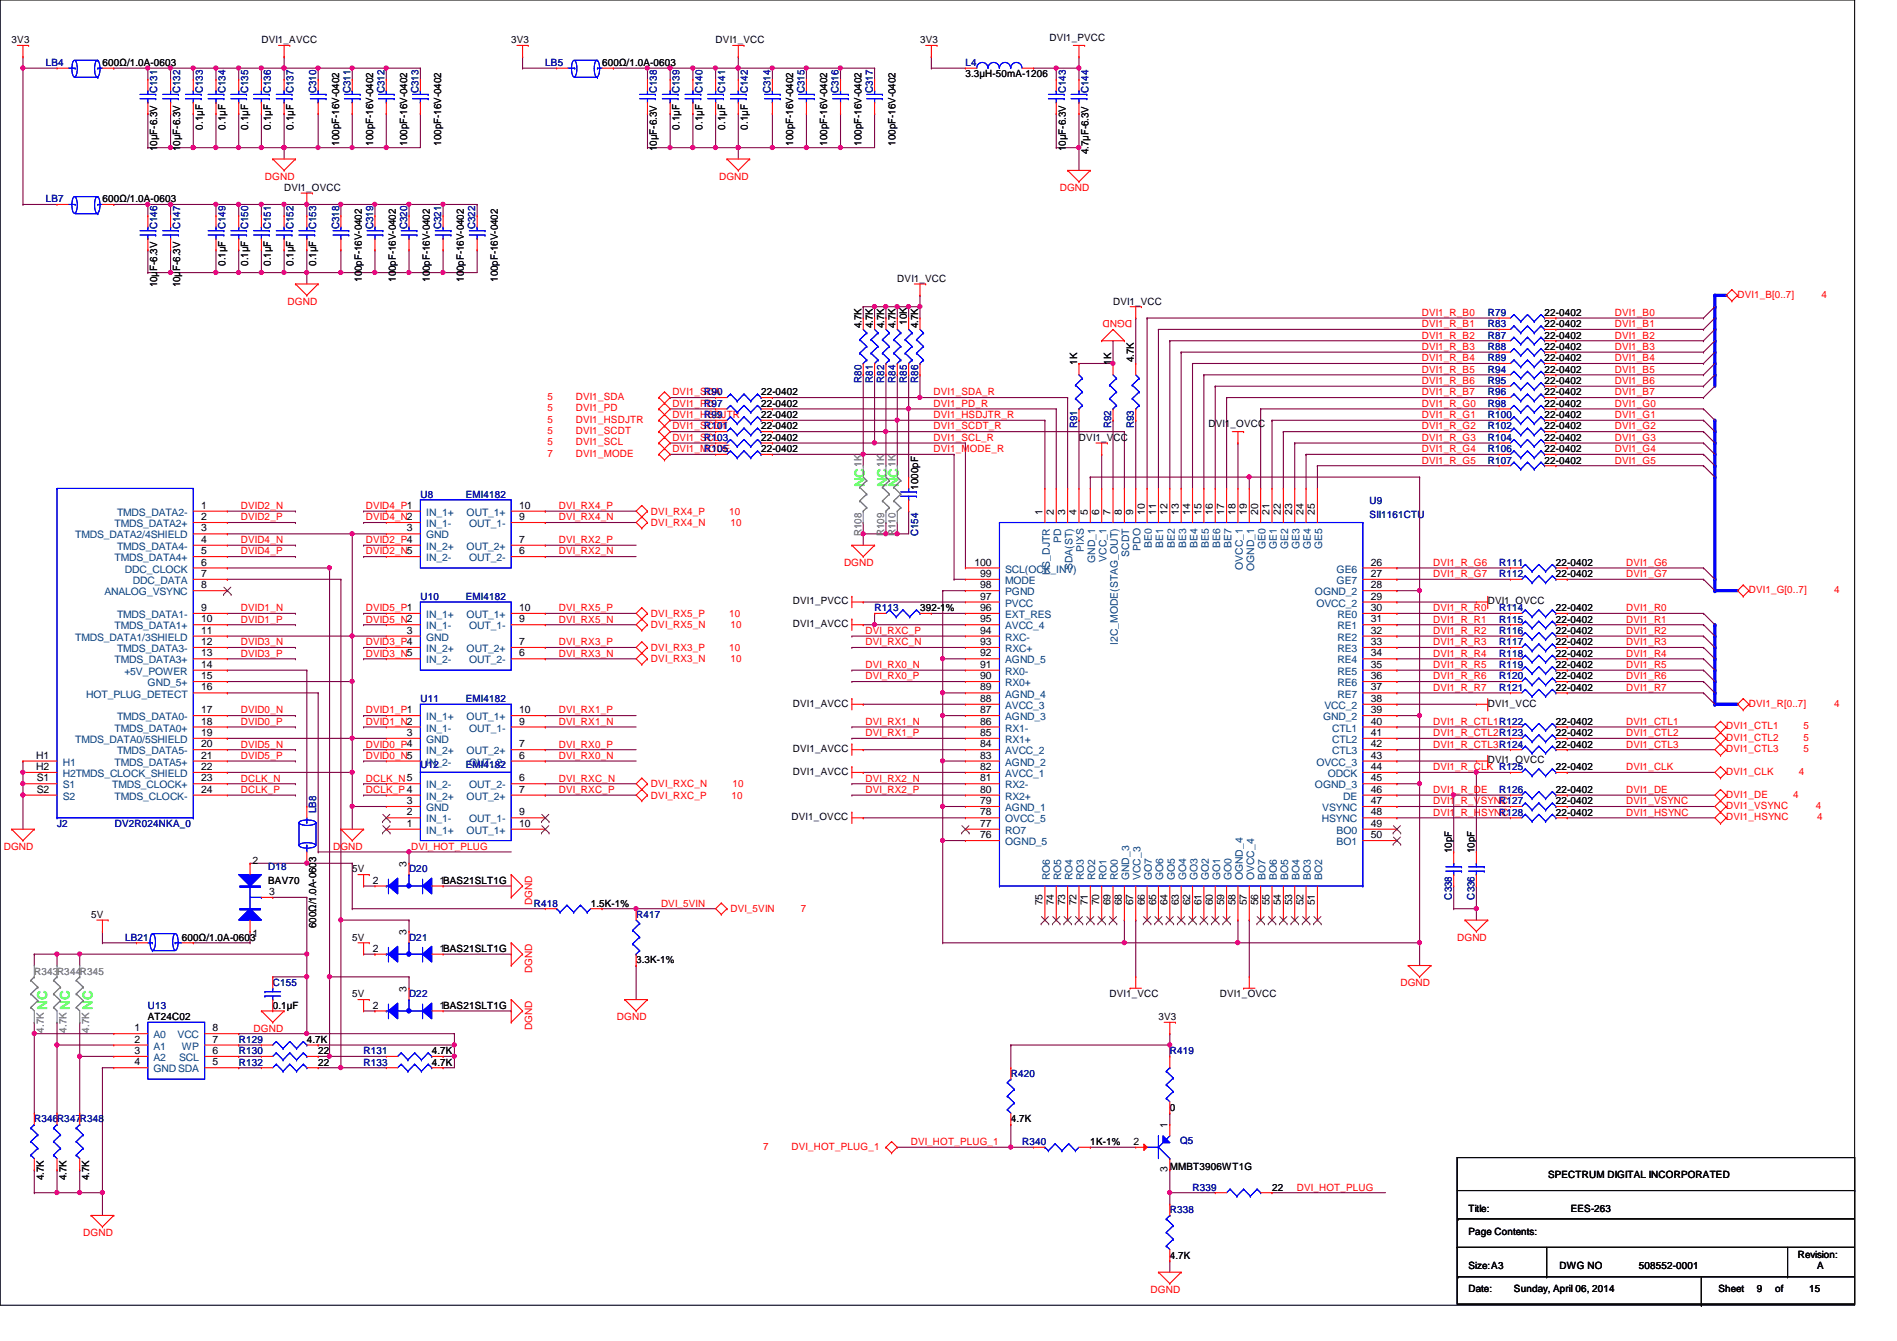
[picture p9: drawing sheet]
<svg xmlns="http://www.w3.org/2000/svg" width="297mm" height="210mm" viewBox="0 0 297 210" stroke-linecap="round" stroke-linejoin="round" font-family="sans-serif">
<defs><g id="words">
<g font-size="2.1" fill="#0f0">
<text x="135.4" y="76.3" transform="rotate(-90 135.4 76.3)">NC</text>
<text x="138.9" y="76.3" transform="rotate(-90 138.9 76.3)">NC</text>
<text x="140.7" y="76.3" transform="rotate(-90 140.7 76.3)">NC</text>
<text x="7.4" y="158.1" transform="rotate(-90 7.4 158.1)">NC</text>
<text x="10.9" y="158.1" transform="rotate(-90 10.9 158.1)">NC</text>
<text x="14.5" y="158.1" transform="rotate(-90 14.5 158.1)">NC</text>
</g>
<g font-size="1.6">
<text x="1.8" y="6.8">3V3</text>
<text x="16" y="10.3">600Ω/1.0A-0603</text>
<text x="40.9" y="6.8">DVI1_AVCC</text>
<text x="80" y="6.8">3V3</text>
<text x="94.3" y="10.3">600Ω/1.0A-0603</text>
<text x="112.1" y="6.8">DVI1_VCC</text>
<text x="144.1" y="6.8">3V3</text>
<text x="164.3" y="6.4">DVI1_PVCC</text>
<text x="151.2" y="12.1">3.3µH-50mA-1206</text>
<text x="24.6" y="23.7" transform="rotate(-90 24.6 23.7)">10µF-6.3V</text>
<text x="28.2" y="23.7" transform="rotate(-90 28.2 23.7)">10µF-6.3V</text>
<text x="31.7" y="20.3" transform="rotate(-90 31.7 20.3)">0.1µF</text>
<text x="35.3" y="20.3" transform="rotate(-90 35.3 20.3)">0.1µF</text>
<text x="38.9" y="20.3" transform="rotate(-90 38.9 20.3)">0.1µF</text>
<text x="42.4" y="20.3" transform="rotate(-90 42.4 20.3)">0.1µF</text>
<text x="46" y="20.3" transform="rotate(-90 46 20.3)">0.1µF</text>
<text x="53.1" y="22.8" transform="rotate(-90 53.1 22.8)">100pF-16V-0402</text>
<text x="58.4" y="22.8" transform="rotate(-90 58.4 22.8)">100pF-16V-0402</text>
<text x="63.8" y="22.8" transform="rotate(-90 63.8 22.8)">100pF-16V-0402</text>
<text x="69.1" y="22.8" transform="rotate(-90 69.1 22.8)">100pF-16V-0402</text>
<text x="102.9" y="23.7" transform="rotate(-90 102.9 23.7)">10µF-6.3V</text>
<text x="106.4" y="20.3" transform="rotate(-90 106.4 20.3)">0.1µF</text>
<text x="110" y="20.3" transform="rotate(-90 110 20.3)">0.1µF</text>
<text x="113.5" y="20.3" transform="rotate(-90 113.5 20.3)">0.1µF</text>
<text x="117.1" y="20.3" transform="rotate(-90 117.1 20.3)">0.1µF</text>
<text x="124.2" y="22.8" transform="rotate(-90 124.2 22.8)">100pF-16V-0402</text>
<text x="129.5" y="22.8" transform="rotate(-90 129.5 22.8)">100pF-16V-0402</text>
<text x="134.9" y="22.8" transform="rotate(-90 134.9 22.8)">100pF-16V-0402</text>
<text x="140.2" y="22.8" transform="rotate(-90 140.2 22.8)">100pF-16V-0402</text>
<text x="166.9" y="23.7" transform="rotate(-90 166.9 23.7)">10µF-6.3V</text>
<text x="44.5" y="29.9">DVI1_OVCC</text>
<text x="170.4" y="24.2" transform="rotate(-90 170.4 24.2)">4.7µF-6.3V</text>
<text x="16" y="31.7">600Ω/1.0A-0603</text>
<text x="35.3" y="41.6" transform="rotate(-90 35.3 41.6)">0.1µF</text>
<text x="38.9" y="41.6" transform="rotate(-90 38.9 41.6)">0.1µF</text>
<text x="42.4" y="41.6" transform="rotate(-90 42.4 41.6)">0.1µF</text>
<text x="46" y="41.6" transform="rotate(-90 46 41.6)">0.1µF</text>
<text x="49.5" y="41.6" transform="rotate(-90 49.5 41.6)">0.1µF</text>
<text x="24.6" y="45" transform="rotate(-90 24.6 45)">10µ</text>
<text x="24.6" y="42.4" transform="rotate(-90 24.6 42.4)">F-6.3V</text>
<text x="28.2" y="45" transform="rotate(-90 28.2 45)">10µ</text>
<text x="28.2" y="42.4" transform="rotate(-90 28.2 42.4)">F-6.3V</text>
<text x="56.6" y="44.1" transform="rotate(-90 56.6 44.1)">100pF-16V-0402</text>
<text x="62" y="44.1" transform="rotate(-90 62 44.1)">100pF-16V-0402</text>
<text x="67.3" y="44.1" transform="rotate(-90 67.3 44.1)">100pF-16V-0402</text>
<text x="72.6" y="44.1" transform="rotate(-90 72.6 44.1)">100pF-16V-0402</text>
<text x="78" y="44.1" transform="rotate(-90 78 44.1)">100pF-16V-0402</text>
<text x="140.5" y="44.1">DVI1_VCC</text>
<text x="174.3" y="47.7">DVI1_VCC</text>
<text x="134.9" y="51.4" transform="rotate(-90 134.9 51.4)">4.7K</text>
<text x="136.6" y="51.4" transform="rotate(-90 136.6 51.4)">4.7K</text>
<text x="138.4" y="51.4" transform="rotate(-90 138.4 51.4)">4.7K</text>
<text x="140.2" y="51.4" transform="rotate(-90 140.2 51.4)">4.7K</text>
<text x="142" y="50.8" transform="rotate(-90 142 50.8)">10K</text>
<text x="143.8" y="51.4" transform="rotate(-90 143.8 51.4)">4.7K</text>
<text x="241.8" y="49.4">22-0402</text>
<text x="241.8" y="51.2">22-0402</text>
<text x="241.8" y="53">22-0402</text>
<text x="168.7" y="57.1" transform="rotate(-90 168.7 57.1)">1K</text>
<text x="174" y="57.1" transform="rotate(-90 174 57.1)">1K</text>
<text x="177.5" y="56.7" transform="rotate(-90 177.5 56.7)">4.7K</text>
<text x="241.8" y="54.8">22-0402</text>
<text x="241.8" y="58.3">22-0402</text>
<text x="241.8" y="56.6">22-0402</text>
<text x="119.2" y="61.9">22-0402</text>
<text x="119.2" y="63.7">22-0402</text>
<text x="119.2" y="65.4">22-0402</text>
<text x="241.8" y="63.7">22-0402</text>
<text x="241.8" y="60.1">22-0402</text>
<text x="241.8" y="61.9">22-0402</text>
<text x="241.8" y="65.4">22-0402</text>
<text x="119.2" y="67.2">22-0402</text>
<text x="119.2" y="69">22-0402</text>
<text x="119.2" y="70.8">22-0402</text>
<text x="168.9" y="69">DVI1_VCC</text>
<text x="189.2" y="66.9">DVI1_OVCC</text>
<text x="241.8" y="70.8">22-0402</text>
<text x="241.8" y="67.2">22-0402</text>
<text x="241.8" y="69">22-0402</text>
<text x="143.8" y="76.6" transform="rotate(-90 143.8 76.6)">1000pF</text>
<text x="241.8" y="72.6">22-0402</text>
<text x="31.5" y="79.6">1</text>
<text x="31.5" y="81.4">2</text>
<text x="31.5" y="83.2">3</text>
<text x="63.7" y="83.2">3</text>
<text x="81.3" y="81.4">9</text>
<text x="81.3" y="79.6">10</text>
<text x="163.2" y="80.6" transform="rotate(-90 163.2 80.6)">1</text>
<text x="165" y="80.6" transform="rotate(-90 165 80.6)">2</text>
<text x="166.8" y="80.6" transform="rotate(-90 166.8 80.6)">3</text>
<text x="168.6" y="80.6" transform="rotate(-90 168.6 80.6)">4</text>
<text x="170.3" y="80.6" transform="rotate(-90 170.3 80.6)">5</text>
<text x="172.1" y="80.6" transform="rotate(-90 172.1 80.6)">6</text>
<text x="173.9" y="80.6" transform="rotate(-90 173.9 80.6)">7</text>
<text x="175.7" y="80.6" transform="rotate(-90 175.7 80.6)">8</text>
<text x="177.5" y="80.6" transform="rotate(-90 177.5 80.6)">9</text>
<text x="179.2" y="80.6" transform="rotate(-90 179.2 80.6)">10</text>
<text x="181" y="80.6" transform="rotate(-90 181 80.6)">11</text>
<text x="182.8" y="80.6" transform="rotate(-90 182.8 80.6)">12</text>
<text x="184.6" y="80.6" transform="rotate(-90 184.6 80.6)">13</text>
<text x="186.3" y="80.6" transform="rotate(-90 186.3 80.6)">14</text>
<text x="188.1" y="80.6" transform="rotate(-90 188.1 80.6)">15</text>
<text x="189.9" y="80.6" transform="rotate(-90 189.9 80.6)">16</text>
<text x="191.7" y="80.6" transform="rotate(-90 191.7 80.6)">17</text>
<text x="193.5" y="80.6" transform="rotate(-90 193.5 80.6)">18</text>
<text x="195.2" y="80.6" transform="rotate(-90 195.2 80.6)">19</text>
<text x="197" y="80.6" transform="rotate(-90 197 80.6)">20</text>
<text x="198.8" y="80.6" transform="rotate(-90 198.8 80.6)">21</text>
<text x="200.6" y="80.6" transform="rotate(-90 200.6 80.6)">22</text>
<text x="202.4" y="80.6" transform="rotate(-90 202.4 80.6)">23</text>
<text x="204.1" y="80.6" transform="rotate(-90 204.1 80.6)">24</text>
<text x="205.9" y="80.6" transform="rotate(-90 205.9 80.6)">25</text>
<text x="31.5" y="85">4</text>
<text x="31.5" y="86.7">5</text>
<text x="31.5" y="88.5">6</text>
<text x="81.3" y="86.7">6</text>
<text x="81.3" y="85">7</text>
<text x="152.6" y="88.5">100</text>
<text x="214.6" y="88.5">26</text>
<text x="243.6" y="88.6">22-0402</text>
<text x="31.5" y="90.3">7</text>
<text x="31.5" y="92.1">8</text>
<text x="31.5" y="95.6">9</text>
<text x="81.3" y="95.6">10</text>
<text x="124.2" y="94.6">DVI1_PVCC</text>
<text x="144.1" y="95.7">392-1%</text>
<text x="153.5" y="95.6">96</text>
<text x="153.5" y="93.9">97</text>
<text x="153.5" y="92.1">98</text>
<text x="153.5" y="90.3">99</text>
<text x="214.6" y="90.3">27</text>
<text x="214.6" y="92.1">28</text>
<text x="214.6" y="93.9">29</text>
<text x="214.6" y="95.6">30</text>
<text x="233" y="94.6">DVI1_OVCC</text>
<text x="243.6" y="95.7">22-0402</text>
<text x="243.6" y="90.3">22-0402</text>
<text x="31.5" y="97.4">10</text>
<text x="31.5" y="99.2">11</text>
<text x="31.5" y="101">12</text>
<text x="63.7" y="99.2">3</text>
<text x="81.3" y="101">7</text>
<text x="81.3" y="97.4">9</text>
<text x="124.2" y="98.2">DVI1_AVCC</text>
<text x="153.5" y="101">93</text>
<text x="153.5" y="99.2">94</text>
<text x="153.5" y="97.4">95</text>
<text x="214.6" y="97.4">31</text>
<text x="214.6" y="99.2">32</text>
<text x="214.6" y="101">33</text>
<text x="243.6" y="99.2">22-0402</text>
<text x="243.6" y="97.5">22-0402</text>
<text x="243.6" y="101">22-0402</text>
<text x="31.5" y="102.7">13</text>
<text x="31.5" y="104.5">14</text>
<text x="31.5" y="106.3">15</text>
<text x="81.3" y="102.7">6</text>
<text x="153.5" y="106.3">90</text>
<text x="153.5" y="104.5">91</text>
<text x="153.5" y="102.7">92</text>
<text x="214.6" y="102.7">34</text>
<text x="214.6" y="104.5">35</text>
<text x="214.6" y="106.3">36</text>
<text x="243.6" y="106.3">22-0402</text>
<text x="243.6" y="104.6">22-0402</text>
<text x="243.6" y="102.8">22-0402</text>
<text x="31.5" y="108.1">16</text>
<text x="31.5" y="111.6">17</text>
<text x="31.5" y="113.4">18</text>
<text x="81.3" y="113.4">9</text>
<text x="81.3" y="111.6">10</text>
<text x="124.2" y="110.6">DVI1_AVCC</text>
<text x="153.5" y="113.4">86</text>
<text x="153.5" y="111.6">87</text>
<text x="153.5" y="109.9">88</text>
<text x="153.5" y="108.1">89</text>
<text x="214.6" y="108.1">37</text>
<text x="214.6" y="109.9">38</text>
<text x="214.6" y="111.6">39</text>
<text x="214.6" y="113.4">40</text>
<text x="233" y="110.6">DVI1_VCC</text>
<text x="243.6" y="108.1">22-0402</text>
<text x="243.6" y="113.5">22-0402</text>
<text x="5.7" y="118.7">H1</text>
<text x="31.5" y="115.2">19</text>
<text x="31.5" y="117">20</text>
<text x="31.5" y="118.7">21</text>
<text x="63.7" y="115.2">3</text>
<text x="81.3" y="118.7">6</text>
<text x="81.3" y="117">7</text>
<text x="124.2" y="117.7">DVI1_AVCC</text>
<text x="153.5" y="118.7">83</text>
<text x="153.5" y="117">84</text>
<text x="153.5" y="115.2">85</text>
<text x="214.6" y="115.2">41</text>
<text x="214.6" y="117">42</text>
<text x="214.6" y="118.7">43</text>
<text x="233" y="119.5">DVI1_OVCC</text>
<text x="243.6" y="117">22-0402</text>
<text x="243.6" y="115.2">22-0402</text>
<text x="5.7" y="120.5">H2</text>
<text x="5.8" y="122.3">S1</text>
<text x="5.8" y="124.1">S2</text>
<text x="31.5" y="120.5">22</text>
<text x="31.5" y="122.3">23</text>
<text x="31.5" y="124.1">24</text>
<text x="63.7" y="125.9">3</text>
<text x="81.3" y="122.3">6</text>
<text x="81.3" y="124.1">7</text>
<text x="124.2" y="121.3">DVI1_AVCC</text>
<text x="153.5" y="125.9">79</text>
<text x="153.5" y="124.1">80</text>
<text x="153.5" y="122.3">81</text>
<text x="153.5" y="120.5">82</text>
<text x="214.6" y="120.5">44</text>
<text x="214.6" y="122.3">45</text>
<text x="214.6" y="124.1">46</text>
<text x="214.6" y="125.9">47</text>
<text x="243.6" y="124.1">22-0402</text>
<text x="243.6" y="120.6">22-0402</text>
<text x="243.6" y="125.9">22-0402</text>
<text x="63.7" y="129.4">1</text>
<text x="63.7" y="127.6">2</text>
<text x="81.3" y="127.6">9</text>
<text x="81.3" y="129.4">10</text>
<text x="123.9" y="128.4">DVI1_OVCC</text>
<text x="153.5" y="131.2">76</text>
<text x="153.5" y="129.4">77</text>
<text x="153.5" y="127.6">78</text>
<text x="214.6" y="127.6">48</text>
<text x="214.6" y="129.4">49</text>
<text x="214.6" y="131.2">50</text>
<text x="243.6" y="127.7">22-0402</text>
<text x="39.5" y="135.3">2</text>
<text x="55.2" y="136.6">5V</text>
<text x="63.7" y="135.7" transform="rotate(-90 63.7 135.7)">3</text>
<text x="227.3" y="133.5" transform="rotate(-90 227.3 133.5)">10pF</text>
<text x="230.9" y="133.5" transform="rotate(-90 230.9 133.5)">10pF</text>
<text x="14.3" y="143.7">5V</text>
<text x="42" y="138.3">BAV70</text>
<text x="42.2" y="140.1">3</text>
<text x="58.4" y="138.3">2</text>
<text x="68.8" y="138.3">1BAS21SLT1G</text>
<text x="92.5" y="141.9">1.5K-1%</text>
<text x="163.2" y="141.7" transform="rotate(-90 163.2 141.7)">75</text>
<text x="165" y="141.7" transform="rotate(-90 165 141.7)">74</text>
<text x="166.8" y="141.7" transform="rotate(-90 166.8 141.7)">73</text>
<text x="168.6" y="141.7" transform="rotate(-90 168.6 141.7)">72</text>
<text x="170.3" y="141.7" transform="rotate(-90 170.3 141.7)">71</text>
<text x="172.1" y="141.7" transform="rotate(-90 172.1 141.7)">70</text>
<text x="173.9" y="141.7" transform="rotate(-90 173.9 141.7)">69</text>
<text x="175.7" y="141.7" transform="rotate(-90 175.7 141.7)">68</text>
<text x="177.5" y="141.7" transform="rotate(-90 177.5 141.7)">67</text>
<text x="179.2" y="141.7" transform="rotate(-90 179.2 141.7)">66</text>
<text x="181" y="141.7" transform="rotate(-90 181 141.7)">65</text>
<text x="182.8" y="141.7" transform="rotate(-90 182.8 141.7)">64</text>
<text x="184.6" y="141.7" transform="rotate(-90 184.6 141.7)">63</text>
<text x="186.3" y="141.7" transform="rotate(-90 186.3 141.7)">62</text>
<text x="188.1" y="141.7" transform="rotate(-90 188.1 141.7)">61</text>
<text x="189.9" y="141.7" transform="rotate(-90 189.9 141.7)">60</text>
<text x="191.7" y="141.7" transform="rotate(-90 191.7 141.7)">59</text>
<text x="193.5" y="141.7" transform="rotate(-90 193.5 141.7)">58</text>
<text x="195.2" y="141.7" transform="rotate(-90 195.2 141.7)">57</text>
<text x="197" y="141.7" transform="rotate(-90 197 141.7)">56</text>
<text x="198.8" y="141.7" transform="rotate(-90 198.8 141.7)">55</text>
<text x="200.6" y="141.7" transform="rotate(-90 200.6 141.7)">54</text>
<text x="202.4" y="141.7" transform="rotate(-90 202.4 141.7)">53</text>
<text x="204.1" y="141.7" transform="rotate(-90 204.1 141.7)">52</text>
<text x="205.9" y="141.7" transform="rotate(-90 205.9 141.7)">51</text>
<text x="28.5" y="147.2">600Ω/1.0A-0603</text>
<text x="39.5" y="146.7">1</text>
<text x="49.5" y="145.2" transform="rotate(-90 49.5 145.2)">600Ω/1.0A-0603</text>
<text x="55.2" y="147.2">5V</text>
<text x="58.4" y="149">2</text>
<text x="63.7" y="146.3" transform="rotate(-90 63.7 146.3)">3</text>
<text x="68.8" y="149">1BAS21SLT1G</text>
<text x="63.7" y="155.2" transform="rotate(-90 63.7 155.2)">3</text>
<text x="99.6" y="150.8">3.3K-1%</text>
<text x="21" y="161.4">1</text>
<text x="23.2" y="159.7">AT24C02</text>
<text x="33.3" y="161.4">8</text>
<text x="42.7" y="157.9">0.1µF</text>
<text x="55.2" y="156.1">5V</text>
<text x="58.4" y="157.9">2</text>
<text x="68.8" y="157.9">1BAS21SLT1G</text>
<text x="173.7" y="156.1">DVI1_VCC</text>
<text x="181.4" y="159.7">3V3</text>
<text x="191" y="156.1">DVI1_OVCC</text>
<text x="21" y="163.2">2</text>
<text x="21" y="165">3</text>
<text x="21" y="166.8">4</text>
<text x="33.3" y="166.8">5</text>
<text x="33.3" y="165">6</text>
<text x="33.3" y="163.2">7</text>
<text x="48" y="163.2">4.7K</text>
<text x="49.8" y="166.8">22</text>
<text x="49.8" y="165">22</text>
<text x="67.6" y="166.8">4.7K</text>
<text x="67.6" y="165">4.7K</text>
<text x="183.2" y="173.9">0</text>
<text x="158.3" y="175.7">4.7K</text>
<text x="170.7" y="179.2">1K-1%</text>
<text x="177.5" y="179.2">2</text>
<text x="182.8" y="176.6" transform="rotate(-90 182.8 176.6)">1</text>
<text x="6.9" y="184.7" transform="rotate(-90 6.9 184.7)">4.7K</text>
<text x="10.4" y="184.7" transform="rotate(-90 10.4 184.7)">4.7K</text>
<text x="14" y="184.7" transform="rotate(-90 14 184.7)">4.7K</text>
<text x="182.8" y="183.5" transform="rotate(-90 182.8 183.5)">3</text>
<text x="183.2" y="183.1">MMBT3906WT1G</text>
<text x="242.4" y="184.4">SPECTRUM DIGITAL INCORPORATED</text>
<text x="199.2" y="186.4">22</text>
<text x="230" y="189.7">Title:</text>
<text x="246" y="189.7">EES-263</text>
<text x="183.2" y="197">4.7K</text>
<text x="230" y="193.3">Page Contents:</text>
<text x="281.5" y="196.8">Revision:</text>
<text x="230" y="198.6">Size:A3</text>
<text x="230" y="202.2">Date:</text>
<text x="237.1" y="202.2">Sunday, April 06, 2014</text>
<text x="244.2" y="198.6">DWG NO</text>
<text x="256.6" y="198.6">508552-0001</text>
<text x="269.1" y="202.2">Sheet</text>
<text x="275.1" y="202.2">9</text>
<text x="278" y="202.2">of</text>
<text x="283.3" y="202.2">15</text>
<text x="284.5" y="198.6">A</text>
</g>
<g font-size="1.6" fill="#000080">
<text x="7.2" y="10.3">LB4</text>
<text x="85.4" y="10.3">LB5</text>
<text x="151.2" y="10.3">L4</text>
<text x="24.6" y="14.6" transform="rotate(-90 24.6 14.6)">C131</text>
<text x="28.2" y="14.6" transform="rotate(-90 28.2 14.6)">C132</text>
<text x="31.7" y="14.6" transform="rotate(-90 31.7 14.6)">C133</text>
<text x="35.3" y="14.6" transform="rotate(-90 35.3 14.6)">C134</text>
<text x="38.9" y="14.6" transform="rotate(-90 38.9 14.6)">C135</text>
<text x="42.4" y="14.6" transform="rotate(-90 42.4 14.6)">C136</text>
<text x="46" y="14.6" transform="rotate(-90 46 14.6)">C137</text>
<text x="49.5" y="14.6" transform="rotate(-90 49.5 14.6)">C310</text>
<text x="54.9" y="14.6" transform="rotate(-90 54.9 14.6)">C311</text>
<text x="60.2" y="14.6" transform="rotate(-90 60.2 14.6)">C312</text>
<text x="65.5" y="14.6" transform="rotate(-90 65.5 14.6)">C313</text>
<text x="102.9" y="14.6" transform="rotate(-90 102.9 14.6)">C138</text>
<text x="106.4" y="14.6" transform="rotate(-90 106.4 14.6)">C139</text>
<text x="110" y="14.6" transform="rotate(-90 110 14.6)">C140</text>
<text x="113.5" y="14.6" transform="rotate(-90 113.5 14.6)">C141</text>
<text x="117.1" y="14.6" transform="rotate(-90 117.1 14.6)">C142</text>
<text x="120.6" y="14.6" transform="rotate(-90 120.6 14.6)">C314</text>
<text x="126" y="14.6" transform="rotate(-90 126 14.6)">C315</text>
<text x="131.3" y="14.6" transform="rotate(-90 131.3 14.6)">C316</text>
<text x="136.6" y="14.6" transform="rotate(-90 136.6 14.6)">C317</text>
<text x="166.9" y="14.6" transform="rotate(-90 166.9 14.6)">C143</text>
<text x="170.4" y="14.6" transform="rotate(-90 170.4 14.6)">C144</text>
<text x="7.2" y="31.7">LB7</text>
<text x="24.6" y="35.9" transform="rotate(-90 24.6 35.9)">C146</text>
<text x="28.2" y="35.9" transform="rotate(-90 28.2 35.9)">C147</text>
<text x="35.3" y="35.9" transform="rotate(-90 35.3 35.9)">C149</text>
<text x="38.9" y="35.9" transform="rotate(-90 38.9 35.9)">C150</text>
<text x="42.4" y="35.9" transform="rotate(-90 42.4 35.9)">C151</text>
<text x="46" y="35.9" transform="rotate(-90 46 35.9)">C152</text>
<text x="49.5" y="35.9" transform="rotate(-90 49.5 35.9)">C153</text>
<text x="53.1" y="35.9" transform="rotate(-90 53.1 35.9)">C318</text>
<text x="58.4" y="35.9" transform="rotate(-90 58.4 35.9)">C319</text>
<text x="63.8" y="35.9" transform="rotate(-90 63.8 35.9)">C320</text>
<text x="69.1" y="35.9" transform="rotate(-90 69.1 35.9)">C321</text>
<text x="74.4" y="35.9" transform="rotate(-90 74.4 35.9)">C322</text>
<text x="233" y="49.4">R79</text>
<text x="233" y="51.2">R83</text>
<text x="233" y="53">R87</text>
<text x="134.9" y="59.9" transform="rotate(-90 134.9 59.9)">R80</text>
<text x="136.6" y="59.9" transform="rotate(-90 136.6 59.9)">R81</text>
<text x="138.4" y="59.9" transform="rotate(-90 138.4 59.9)">R82</text>
<text x="140.2" y="59.9" transform="rotate(-90 140.2 59.9)">R84</text>
<text x="142" y="59.9" transform="rotate(-90 142 59.9)">R85</text>
<text x="143.8" y="59.9" transform="rotate(-90 143.8 59.9)">R86</text>
<text x="233" y="54.8">R88</text>
<text x="233" y="58.3">R94</text>
<text x="233" y="56.6">R89</text>
<text x="110.3" y="61.9">R90</text>
<text x="110.3" y="63.7">R97</text>
<text x="110.3" y="65.4">R99</text>
<text x="233" y="63.7">R98</text>
<text x="233" y="60.1">R95</text>
<text x="233" y="61.9">R96</text>
<text x="233" y="65.4">R100</text>
<text x="110.3" y="67.2">R101</text>
<text x="110.3" y="69">R103</text>
<text x="110.3" y="70.8">R105</text>
<text x="168.7" y="67" transform="rotate(-90 168.7 67)">R91</text>
<text x="174" y="67" transform="rotate(-90 174 67)">R92</text>
<text x="177.5" y="67" transform="rotate(-90 177.5 67)">R93</text>
<text x="233" y="70.8">R106</text>
<text x="233" y="67.2">R102</text>
<text x="233" y="69">R104</text>
<text x="65.8" y="77.9">U8</text>
<text x="72.9" y="77.9">EMI4182</text>
<text x="233" y="72.6">R107</text>
<text x="143.8" y="83.9" transform="rotate(-90 143.8 83.9)">C154</text>
<text x="214.5" y="79">U9</text>
<text x="214.5" y="81.1">SII1161CTU</text>
<text x="234.7" y="88.6">R111</text>
<text x="65.8" y="93.9">U10</text>
<text x="72.9" y="93.9">EMI4182</text>
<text x="136.9" y="95.7">R113</text>
<text x="234.7" y="95.7">R114</text>
<text x="234.7" y="90.3">R112</text>
<text x="234.7" y="99.2">R116</text>
<text x="234.7" y="97.5">R115</text>
<text x="234.7" y="101">R117</text>
<text x="234.7" y="106.3">R120</text>
<text x="234.7" y="104.6">R119</text>
<text x="234.7" y="102.8">R118</text>
<text x="65.8" y="109.9">U11</text>
<text x="72.9" y="109.9">EMI4182</text>
<text x="234.7" y="108.1">R121</text>
<text x="65.8" y="120.2">U12</text>
<text x="72.9" y="120.2">EMI4182</text>
<text x="234.7" y="124.1">R126</text>
<text x="234.7" y="125.9">R127</text>
<text x="8.9" y="129.5">J2</text>
<text x="18" y="129.5">DV2R024NKA_0</text>
<text x="49.5" y="127.3" transform="rotate(-90 49.5 127.3)">LB8</text>
<text x="234.7" y="127.7">R128</text>
<text x="42" y="136.2">D18</text>
<text x="64" y="136.6">D20</text>
<text x="83.6" y="141.9">R418</text>
<text x="99.6" y="143.7">R417</text>
<text x="227.3" y="140.8" transform="rotate(-90 227.3 140.8)">C338</text>
<text x="230.9" y="140.8" transform="rotate(-90 230.9 140.8)">C336</text>
<text x="19.6" y="147.2">LB21</text>
<text x="64" y="147.2">D21</text>
<text x="42.7" y="154.3">C155</text>
<text x="23.2" y="157.9">U13</text>
<text x="64" y="156.1">D22</text>
<text x="37.4" y="166.8">R132</text>
<text x="37.4" y="165">R130</text>
<text x="37.4" y="163.2">R129</text>
<text x="56.9" y="166.8">R133</text>
<text x="56.9" y="165">R131</text>
<text x="183.2" y="165">R419</text>
<text x="158.3" y="168.6">R420</text>
<text x="5.4" y="175.7">R346R347R348</text>
<text x="160.1" y="179.2">R340</text>
<text x="184.8" y="179.1">Q5</text>
<text x="183.2" y="189.9">R338</text>
<text x="186.7" y="186.4">R339</text>
</g>
<g font-size="1.6" fill="#f00">
<text x="41.5" y="28.1">DGND</text>
<text x="112.6" y="28.1">DGND</text>
<text x="165.9" y="29.9">DGND</text>
<text x="45" y="47.7">DGND</text>
<text x="272.1" y="46.6">DVI1_B[0..7]</text>
<text x="285.2" y="46.6">4</text>
<text x="177.3" y="50.2" transform="rotate(180 177.3 50.2)">DGND</text>
<text x="222.6" y="49.4">DVI1_R_B0</text>
<text x="222.6" y="51.2">DVI1_R_B1</text>
<text x="222.6" y="53">DVI1_R_B2</text>
<text x="252.9" y="49.4">DVI1_B0</text>
<text x="252.9" y="51.2">DVI1_B1</text>
<text x="252.9" y="53">DVI1_B2</text>
<text x="222.6" y="54.8">DVI1_R_B3</text>
<text x="222.6" y="58.3">DVI1_R_B5</text>
<text x="222.6" y="56.6">DVI1_R_B4</text>
<text x="252.9" y="54.8">DVI1_B3</text>
<text x="252.9" y="58.3">DVI1_B5</text>
<text x="252.9" y="56.6">DVI1_B4</text>
<text x="85.7" y="62.6">5</text>
<text x="85.7" y="64.4">5</text>
<text x="90.2" y="62.6">DVI1_SDA</text>
<text x="90.2" y="64.4">DVI1_PD</text>
<text x="105.3" y="61.9">DVI1_SDA</text>
<text x="105.3" y="63.7">DVI1_PD</text>
<text x="105.3" y="65.4">DVI1_HSDJTR</text>
<text x="146.2" y="65.4">DVI1_HSDJTR_R</text>
<text x="146.2" y="63.7">DVI1_PD_R</text>
<text x="146.2" y="61.9">DVI1_SDA_R</text>
<text x="222.6" y="65.4">DVI1_R_G1</text>
<text x="222.6" y="63.7">DVI1_R_G0</text>
<text x="222.6" y="60.1">DVI1_R_B6</text>
<text x="222.6" y="61.9">DVI1_R_B7</text>
<text x="252.9" y="60.1">DVI1_B6</text>
<text x="252.9" y="61.9">DVI1_B7</text>
<text x="252.9" y="63.7">DVI1_G0</text>
<text x="252.9" y="65.4">DVI1_G1</text>
<text x="85.7" y="66.2">5</text>
<text x="85.7" y="67.9">5</text>
<text x="85.7" y="69.7">5</text>
<text x="85.7" y="71.5">7</text>
<text x="90.2" y="66.2">DVI1_HSDJTR</text>
<text x="90.2" y="67.9">DVI1_SCDT</text>
<text x="90.2" y="69.7">DVI1_SCL</text>
<text x="90.2" y="71.5">DVI1_MODE</text>
<text x="105.3" y="67.2">DVI1_SCDT</text>
<text x="105.3" y="70.8">DVI1_MODE</text>
<text x="105.3" y="69">DVI1_SCL</text>
<text x="146.2" y="69">DVI1_SCL_R</text>
<text x="146.2" y="70.8">DVI1_MODE_R</text>
<text x="146.2" y="67.2">DVI1_SCDT_R</text>
<text x="222.6" y="67.2">DVI1_R_G2</text>
<text x="222.6" y="69">DVI1_R_G3</text>
<text x="222.6" y="70.8">DVI1_R_G4</text>
<text x="252.9" y="69">DVI1_G3</text>
<text x="252.9" y="67.2">DVI1_G2</text>
<text x="252.9" y="70.8">DVI1_G4</text>
<text x="222.6" y="72.6">DVI1_R_G5</text>
<text x="252.9" y="72.6">DVI1_G5</text>
<text x="37.7" y="79.7">DVID2_N</text>
<text x="37.7" y="81.4">DVID2_P</text>
<text x="57.3" y="79.7">DVID4_P1</text>
<text x="57.3" y="81.4">DVID4_N2</text>
<text x="87.5" y="79.7">DVI_RX4_P</text>
<text x="87.5" y="81.4">DVI_RX4_N</text>
<text x="101.9" y="80.6">DVI_RX4_P</text>
<text x="101.9" y="82.3">DVI_RX4_N</text>
<text x="114.2" y="80.6">10</text>
<text x="114.4" y="82.3">10</text>
<text x="37.7" y="85">DVID4_N</text>
<text x="37.7" y="86.8">DVID4_P</text>
<text x="57.3" y="85">DVID2_P4</text>
<text x="57.3" y="86.8">DVID2_N5</text>
<text x="87.5" y="85">DVI_RX2_P</text>
<text x="87.5" y="86.8">DVI_RX2_N</text>
<text x="132.2" y="88.6">DGND</text>
<text x="224.4" y="88.6">DVI1_R_G6</text>
<text x="254.6" y="88.6">DVI1_G6</text>
<text x="37.7" y="95.7">DVID1_N</text>
<text x="57.3" y="95.7">DVID5_P1</text>
<text x="87.5" y="95.7">DVI_RX5_P</text>
<text x="224.4" y="90.3">DVI1_R_G7</text>
<text x="224.4" y="95.7">DVI1_R_R0</text>
<text x="254.6" y="90.3">DVI1_G7</text>
<text x="254.6" y="95.7">DVI1_R0</text>
<text x="273.9" y="92.8">DVI1_G[0..7]</text>
<text x="287.2" y="92.8">4</text>
<text x="37.7" y="97.5">DVID1_P</text>
<text x="37.7" y="101">DVID3_N</text>
<text x="57.3" y="97.5">DVID5_N2</text>
<text x="57.3" y="101">DVID3_P4</text>
<text x="87.5" y="97.5">DVI_RX5_N</text>
<text x="87.5" y="101">DVI_RX3_P</text>
<text x="101.9" y="96.6">DVI_RX5_P</text>
<text x="101.9" y="98.3">DVI_RX5_N</text>
<text x="101.9" y="101.9">DVI_RX3_P</text>
<text x="114.2" y="96.6">10</text>
<text x="114.2" y="101.9">10</text>
<text x="114.4" y="98.3">10</text>
<text x="135.5" y="101">DVI_RXC_N</text>
<text x="135.5" y="99.2">DVI_RXC_P</text>
<text x="224.4" y="101">DVI1_R_R3</text>
<text x="224.4" y="99.2">DVI1_R_R2</text>
<text x="224.4" y="97.5">DVI1_R_R1</text>
<text x="254.6" y="99.2">DVI1_R2</text>
<text x="254.6" y="97.5">DVI1_R1</text>
<text x="254.6" y="101">DVI1_R3</text>
<text x="37.7" y="102.8">DVID3_P</text>
<text x="57.3" y="102.8">DVID3_N5</text>
<text x="87.5" y="102.8">DVI_RX3_N</text>
<text x="101.9" y="103.7">DVI_RX3_N</text>
<text x="114.4" y="103.7">10</text>
<text x="135.5" y="104.6">DVI_RX0_N</text>
<text x="135.5" y="106.3">DVI_RX0_P</text>
<text x="224.4" y="104.6">DVI1_R_R5</text>
<text x="224.4" y="102.8">DVI1_R_R4</text>
<text x="224.4" y="106.3">DVI1_R_R6</text>
<text x="254.6" y="106.3">DVI1_R6</text>
<text x="254.6" y="104.6">DVI1_R5</text>
<text x="254.6" y="102.8">DVI1_R4</text>
<text x="37.7" y="111.7">DVID0_N</text>
<text x="37.7" y="113.5">DVID0_P</text>
<text x="57.3" y="111.7">DVID1_P1</text>
<text x="57.3" y="113.5">DVID1_N2</text>
<text x="87.5" y="113.5">DVI_RX1_N</text>
<text x="87.5" y="111.7">DVI_RX1_P</text>
<text x="135.5" y="113.5">DVI_RX1_N</text>
<text x="224.4" y="108.1">DVI1_R_R7</text>
<text x="224.4" y="113.5">DVI1_R_CTL1R122</text>
<text x="254.6" y="113.5">DVI1_CTL1</text>
<text x="254.6" y="108.1">DVI1_R7</text>
<text x="273.9" y="110.6">DVI1_R[0..7]</text>
<text x="287.2" y="110.6">4</text>
<text x="37.7" y="117">DVID5_N</text>
<text x="37.7" y="118.8">DVID5_P</text>
<text x="57.3" y="117">DVID0_P4</text>
<text x="57.3" y="118.8">DVID0_N5</text>
<text x="87.5" y="117">DVI_RX0_P</text>
<text x="87.5" y="118.8">DVI_RX0_N</text>
<text x="135.5" y="115.2">DVI_RX1_P</text>
<text x="224.4" y="115.2">DVI1_R_CTL2R123</text>
<text x="224.4" y="117">DVI1_R_CTL3R124</text>
<text x="254.6" y="115.2">DVI1_CTL2</text>
<text x="254.6" y="117">DVI1_CTL3</text>
<text x="270.3" y="114.2">DVI1_CTL1</text>
<text x="270.3" y="116">DVI1_CTL2</text>
<text x="270.3" y="117.7">DVI1_CTL3</text>
<text x="282.4" y="114.2">5</text>
<text x="282.4" y="116">5</text>
<text x="282.4" y="117.7">5</text>
<text x="37.7" y="122.3">DCLK_N</text>
<text x="37.7" y="124.1">DCLK_P</text>
<text x="57.3" y="124.1">DCLK_P 4</text>
<text x="57.3" y="122.3">DCLK_N5</text>
<text x="87.5" y="122.3">DVI_RXC_N</text>
<text x="87.5" y="124.1">DVI_RXC_P</text>
<text x="101.9" y="123.2">DVI_RXC_N</text>
<text x="101.9" y="125">DVI_RXC_P</text>
<text x="114.6" y="125">10</text>
<text x="114.7" y="123.2">10</text>
<text x="135.5" y="122.3">DVI_RX2_N</text>
<text x="135.5" y="124.1">DVI_RX2_P</text>
<text x="224.4" y="125.9">DVI1_R_VSYNC</text>
<text x="224.4" y="120.6">DVI1_R_CLK R125</text>
<text x="224.4" y="124.1">DVI1_R_DE</text>
<text x="254.6" y="120.6">DVI1_CLK</text>
<text x="254.6" y="124.1">DVI1_DE</text>
<text x="254.6" y="125.9">DVI1_VSYNC</text>
<text x="270.3" y="121.3">DVI1_CLK</text>
<text x="270.3" y="124.8">DVI1_DE</text>
<text x="280.8" y="124.8">4</text>
<text x="281.7" y="121.3">4</text>
<text x="224.4" y="127.7">DVI1_R_HSYNC</text>
<text x="254.6" y="127.7">DVI1_HSYNC</text>
<text x="270.3" y="126.6">DVI1_VSYNC</text>
<text x="270.3" y="128.4">DVI1_HSYNC</text>
<text x="284.3" y="126.6">4</text>
<text x="284.5" y="128.4">4</text>
<text x=".6" y="133">DGND</text>
<text x="52.2" y="133">DGND</text>
<text x="64.4" y="133">DVI_HOT_PLUG</text>
<text x="83.3" y="141.7" transform="rotate(-90 83.3 141.7)">DGND</text>
<text x="103.5" y="141.9">DVI_5VIN</text>
<text x="114.4" y="142.8">DVI_5VIN</text>
<text x="125.4" y="142.8">7</text>
<text x="228.2" y="147.2">DGND</text>
<text x="83.3" y="152.4" transform="rotate(-90 83.3 152.4)">DGND</text>
<text x="219.3" y="154.3">DGND</text>
<text x="39.7" y="161.5">DGND</text>
<text x="83.3" y="161.2" transform="rotate(-90 83.3 161.2)">DGND</text>
<text x="96.6" y="159.7">DGND</text>
<text x="119.5" y="180">7</text>
<text x="123.9" y="180">DVI_HOT_PLUG_1</text>
<text x="142.6" y="179.2">DVI_HOT_PLUG_1</text>
<text x="203.1" y="186.4">DVI_HOT_PLUG</text>
<text x="13" y="193.5">DGND</text>
<text x="180.2" y="202.4">DGND</text>
</g>
<g font-size="1.6" fill="#808080">
<text x="134.9" y="73.1" transform="rotate(-90 134.9 73.1)">1K</text>
<text x="138.4" y="73.1" transform="rotate(-90 138.4 73.1)">1K</text>
<text x="140.2" y="73.1" transform="rotate(-90 140.2 73.1)">1K</text>
<text x="134.9" y="83.9" transform="rotate(-90 134.9 83.9)">R108</text>
<text x="138.4" y="83.9" transform="rotate(-90 138.4 83.9)">R109</text>
<text x="140.2" y="83.9" transform="rotate(-90 140.2 83.9)">R110</text>
<text x="5.4" y="152.6">R343R344R345</text>
<text x="6.9" y="161.6" transform="rotate(-90 6.9 161.6)">4.7K</text>
<text x="10.4" y="161.6" transform="rotate(-90 10.4 161.6)">4.7K</text>
<text x="14" y="161.6" transform="rotate(-90 14 161.6)">4.7K</text>
</g>
<g font-size="1.6" fill="#004080">
<text x="17.9" y="82.5">TMDS_DATA2+</text>
<text x="18.3" y="80.7">TMDS_DATA2-</text>
<text x="66.7" y="80.7">IN_1+</text>
<text x="66.7" y="82.5">IN_1-</text>
<text x="73.1" y="80.7">OUT_1+</text>
<text x="73.4" y="82.5">OUT_1-</text>
<text x="11.8" y="84.3">TMDS_DATA2/4SHIELD</text>
<text x="17.9" y="87.8">TMDS_DATA4+</text>
<text x="18.3" y="86.1">TMDS_DATA4-</text>
<text x="19.6" y="89.6">DDC_CLOCK</text>
<text x="66.7" y="84.3">GND</text>
<text x="66.7" y="86.1">IN_2+</text>
<text x="66.7" y="87.8">IN_2-</text>
<text x="73.1" y="86.1">OUT_2+</text>
<text x="73.4" y="87.8">OUT_2-</text>
<text x="157.4" y="89.6">SCL(OCK_INV)</text>
<text x="166.2" y="85" transform="rotate(-90 166.2 85)">PD</text>
<text x="167.9" y="89.3" transform="rotate(-90 167.9 89.3)">SDA(ST)</text>
<text x="169.7" y="86.4" transform="rotate(-90 169.7 86.4)">PIXS</text>
<text x="171.5" y="88.1" transform="rotate(-90 171.5 88.1)">GND_1</text>
<text x="173.3" y="87.9" transform="rotate(-90 173.3 87.9)">VCC_1</text>
<text x="176.8" y="87.2" transform="rotate(-90 176.8 87.2)">SCDT</text>
<text x="178.6" y="86.2" transform="rotate(-90 178.6 86.2)">PDO</text>
<text x="180.4" y="85.8" transform="rotate(-90 180.4 85.8)">BE0</text>
<text x="182.2" y="85.8" transform="rotate(-90 182.2 85.8)">BE1</text>
<text x="183.9" y="85.8" transform="rotate(-90 183.9 85.8)">BE2</text>
<text x="185.7" y="85.8" transform="rotate(-90 185.7 85.8)">BE3</text>
<text x="187.5" y="85.8" transform="rotate(-90 187.5 85.8)">BE4</text>
<text x="189.3" y="85.8" transform="rotate(-90 189.3 85.8)">BE5</text>
<text x="191" y="85.8" transform="rotate(-90 191 85.8)">BE6</text>
<text x="192.8" y="85.8" transform="rotate(-90 192.8 85.8)">BE7</text>
<text x="194.6" y="89.2" transform="rotate(-90 194.6 89.2)">OVCC_1</text>
<text x="196.4" y="89.4" transform="rotate(-90 196.4 89.4)">OGND_1</text>
<text x="198.2" y="85.9" transform="rotate(-90 198.2 85.9)">GE0</text>
<text x="199.9" y="85.9" transform="rotate(-90 199.9 85.9)">GE1</text>
<text x="201.7" y="85.9" transform="rotate(-90 201.7 85.9)">GE2</text>
<text x="203.5" y="85.9" transform="rotate(-90 203.5 85.9)">GE3</text>
<text x="205.3" y="85.9" transform="rotate(-90 205.3 85.9)">GE4</text>
<text x="207" y="85.9" transform="rotate(-90 207 85.9)">GE5</text>
<text x="209.3" y="89.6">GE6</text>
<text x="16.3" y="93.2">ANALOG_VSYNC</text>
<text x="20.8" y="91.4">DDC_DATA</text>
<text x="157.4" y="95">PVCC</text>
<text x="157.4" y="93.2">PGND</text>
<text x="157.4" y="91.4">MODE</text>
<text x="164.4" y="90" transform="rotate(-90 164.4 90)">HS_DJTR</text>
<text x="205.9" y="93.2">OGND_2</text>
<text x="206.1" y="95">OVCC_2</text>
<text x="209.3" y="91.4">GE7</text>
<text x="11.8" y="100.3">TMDS_DATA1/3SHIELD</text>
<text x="17.9" y="98.5">TMDS_DATA1+</text>
<text x="18.3" y="96.7">TMDS_DATA1-</text>
<text x="66.7" y="96.7">IN_1+</text>
<text x="66.7" y="98.5">IN_1-</text>
<text x="66.7" y="100.3">GND</text>
<text x="73.1" y="96.7">OUT_1+</text>
<text x="73.4" y="98.5">OUT_1-</text>
<text x="157.4" y="100.3">RXC-</text>
<text x="157.4" y="98.5">AVCC_4</text>
<text x="157.4" y="96.7">EXT_RES</text>
<text x="175" y="101" transform="rotate(-90 175 101)">I2C_MODE(STAG_OUT)</text>
<text x="209.4" y="96.7">RE0</text>
<text x="209.4" y="98.5">RE1</text>
<text x="209.4" y="100.3">RE2</text>
<text x="17.9" y="103.8">TMDS_DATA3+</text>
<text x="18.3" y="102.1">TMDS_DATA3-</text>
<text x="19.5" y="105.6">+5V_POWER</text>
<text x="23.1" y="107.4">GND_5+</text>
<text x="66.7" y="102.1">IN_2+</text>
<text x="66.7" y="103.8">IN_2-</text>
<text x="73.1" y="102.1">OUT_2+</text>
<text x="73.4" y="103.8">OUT_2-</text>
<text x="157.4" y="107.4">RX0+</text>
<text x="157.4" y="105.6">RX0-</text>
<text x="157.4" y="103.8">AGND_5</text>
<text x="157.4" y="102.1">RXC+</text>
<text x="209.4" y="102.1">RE3</text>
<text x="209.4" y="103.8">RE4</text>
<text x="209.4" y="105.6">RE5</text>
<text x="209.4" y="107.4">RE6</text>
<text x="13.5" y="109.2">HOT_PLUG_DETECT</text>
<text x="18.3" y="112.7">TMDS_DATA0-</text>
<text x="66.7" y="112.7">IN_1+</text>
<text x="73.1" y="112.7">OUT_1+</text>
<text x="157.4" y="112.7">AGND_3</text>
<text x="157.4" y="111">AVCC_3</text>
<text x="157.4" y="109.2">AGND_4</text>
<text x="207.2" y="112.7">GND_2</text>
<text x="207.4" y="111">VCC_2</text>
<text x="209.4" y="109.2">RE7</text>
<text x="9.8" y="119.8">H1</text>
<text x="11.8" y="116.3">TMDS_DATA0/5SHIELD</text>
<text x="17.9" y="114.5">TMDS_DATA0+</text>
<text x="17.9" y="119.8">TMDS_DATA5+</text>
<text x="18.3" y="118.1">TMDS_DATA5-</text>
<text x="66.7" y="114.5">IN_1-</text>
<text x="66.7" y="116.3">GND</text>
<text x="66.7" y="118.1">IN_2+</text>
<text x="66.7" y="119.8">IN_2-</text>
<text x="73.1" y="118.1">OUT_2+</text>
<text x="73.4" y="119.8">OUT_2-</text>
<text x="73.4" y="114.5">OUT_1-</text>
<text x="157.4" y="119.8">AGND_2</text>
<text x="157.4" y="118.1">AVCC_2</text>
<text x="157.4" y="116.3">RX1+</text>
<text x="157.4" y="114.5">RX1-</text>
<text x="206.1" y="119.8">OVCC_3</text>
<text x="208.6" y="114.5">CTL1</text>
<text x="208.6" y="116.3">CTL2</text>
<text x="208.6" y="118.1">CTL3</text>
<text x="9.8" y="121.6">H2TMDS_CLOCK_SHIELD</text>
<text x="9.8" y="123.4">S1</text>
<text x="9.8" y="125.2">S2</text>
<text x="17.6" y="123.4">TMDS_CLOCK+</text>
<text x="17.9" y="125.2">TMDS_CLOCK-</text>
<text x="66.7" y="125.2">IN_2+</text>
<text x="66.7" y="123.4">IN_2-</text>
<text x="73.1" y="125.2">OUT_2+</text>
<text x="73.4" y="123.4">OUT_2-</text>
<text x="157.4" y="125.2">RX2+</text>
<text x="157.4" y="123.4">RX2-</text>
<text x="157.4" y="121.6">AVCC_1</text>
<text x="205.9" y="123.4">OGND_3</text>
<text x="207.9" y="121.6">ODCK</text>
<text x="210.3" y="125.2">DE</text>
<text x="66.7" y="130.5">IN_1+</text>
<text x="66.7" y="128.7">IN_1-</text>
<text x="66.7" y="127">GND</text>
<text x="73.1" y="130.5">OUT_1+</text>
<text x="73.4" y="128.7">OUT_1-</text>
<text x="157.4" y="130.5">RO7</text>
<text x="157.4" y="128.7">OVCC_5</text>
<text x="157.4" y="127">AGND_1</text>
<text x="207" y="128.7">HSYNC</text>
<text x="207" y="127">VSYNC</text>
<text x="209.3" y="130.5">BO0</text>
<text x="157.4" y="132.3">OGND_5</text>
<text x="164.4" y="137.8" transform="rotate(-90 164.4 137.8)">RO6</text>
<text x="166.2" y="137.8" transform="rotate(-90 166.2 137.8)">RO5</text>
<text x="167.9" y="137.8" transform="rotate(-90 167.9 137.8)">RO4</text>
<text x="169.7" y="137.8" transform="rotate(-90 169.7 137.8)">RO3</text>
<text x="171.5" y="137.8" transform="rotate(-90 171.5 137.8)">RO2</text>
<text x="173.3" y="137.8" transform="rotate(-90 173.3 137.8)">RO1</text>
<text x="175" y="137.8" transform="rotate(-90 175 137.8)">RO0</text>
<text x="176.8" y="137.8" transform="rotate(-90 176.8 137.8)">GND_3</text>
<text x="178.6" y="137.8" transform="rotate(-90 178.6 137.8)">VCC_3</text>
<text x="180.4" y="137.8" transform="rotate(-90 180.4 137.8)">GO7</text>
<text x="182.2" y="137.8" transform="rotate(-90 182.2 137.8)">GO6</text>
<text x="183.9" y="137.8" transform="rotate(-90 183.9 137.8)">GO5</text>
<text x="185.7" y="137.8" transform="rotate(-90 185.7 137.8)">GO4</text>
<text x="187.5" y="137.8" transform="rotate(-90 187.5 137.8)">GO3</text>
<text x="189.3" y="137.8" transform="rotate(-90 189.3 137.8)">GO2</text>
<text x="191" y="137.8" transform="rotate(-90 191 137.8)">GO1</text>
<text x="192.8" y="137.8" transform="rotate(-90 192.8 137.8)">GO0</text>
<text x="194.6" y="137.8" transform="rotate(-90 194.6 137.8)">OGND_4</text>
<text x="196.4" y="137.8" transform="rotate(-90 196.4 137.8)">OVCC_4</text>
<text x="198.2" y="137.8" transform="rotate(-90 198.2 137.8)">BO7</text>
<text x="199.9" y="137.8" transform="rotate(-90 199.9 137.8)">BO6</text>
<text x="201.7" y="137.8" transform="rotate(-90 201.7 137.8)">BO5</text>
<text x="203.5" y="137.8" transform="rotate(-90 203.5 137.8)">BO4</text>
<text x="205.3" y="137.8" transform="rotate(-90 205.3 137.8)">BO3</text>
<text x="207" y="137.8" transform="rotate(-90 207 137.8)">BO2</text>
<text x="209.3" y="132.3">BO1</text>
<text x="24" y="162.5">A0</text>
<text x="24" y="164.3">A1</text>
<text x="24" y="166.1">A2</text>
<text x="24" y="167.9">GNDSDA</text>
<text x="27.8" y="162.5">VCC</text>
<text x="28.1" y="166.1">SCL</text>
<text x="28.5" y="164.3">WP</text>
</g>
</g></defs>
<path d="M0 0h290.4v204.3h-290.4z" fill="none" stroke="#000" stroke-width=".17"/>
<g fill="none" stroke="#800040" stroke-width=".17">
<path d="M179.6 49.8h.1M179.6 49.8h55.1M179.6 49.8v26.7M181.4 51.6h.1M181.4 51.6h53.3M181.4 51.6v24.9M183.2 53.3h.1M183.2 53.3h51.5M183.2 53.3v23.2M185 55.1h.1M185 55.1h49.7M185 55.1v21.4"/>
<path d="M186.7 56.9h.1M186.7 56.9h48M186.7 56.9v19.6M188.5 58.7h.1M188.5 58.7h46.2M188.5 58.7v17.8M243.6 49.8h.1M243.6 51.6h.1M243.6 55.1h.1M243.6 53.3h.1M243.6 58.7h.1M243.6 56.9h.1"/>
<path d="M243.6 49.8h23.1M243.6 51.6h23.1M243.6 55.1h23.1M243.6 53.3h23.1M243.6 58.7h23.1M243.6 56.9h23.1M190.3 60.5h.1M190.3 60.5h44.4M190.3 60.5v16M192.1 62.2h.1M192.1 62.2h42.6M192.1 62.2v14.3"/>
<path d="M197.4 64h.1M197.4 64h37.3M197.4 64v12.5M199.2 65.8h.1M199.2 65.8h35.5M199.2 65.8v10.7M201 67.6h.1M201 67.6h33.7M201 67.6v8.9M202.7 69.3h.1M202.7 69.3h32M202.7 69.3v7.2"/>
<path d="M204.5 71.1h.1M204.5 71.1h30.2M204.5 71.1v5.4M206.3 72.9h.1M206.3 72.9h28.4M206.3 72.9v3.6M243.6 60.5h.1M243.6 62.2h.1M243.6 64h.1M243.6 65.8h.1M243.6 69.3h.1M243.6 67.6h.1"/>
<path d="M243.6 72.9h.1M243.6 71.1h.1M243.6 72.9h23.1M243.6 67.6h23.1M243.6 69.3h23.1M243.6 65.8h23.1M243.6 64h23.1M243.6 71.1h23.1M243.6 60.5h23.1M243.6 62.2h23.1M218.7 88.9h.1M218.7 90.7h.1"/>
<path d="M218.7 96h.1M218.7 99.6h.1M218.7 97.8h.1M218.7 88.9h17.8M218.7 90.7h17.8M218.7 96h17.8M218.7 99.6h17.8M218.7 97.8h17.8M218.7 101.3h.1M218.7 104.9h.1M218.7 103.1h.1M218.7 106.7h.1"/>
<path d="M218.7 108.5h.1M218.7 101.3h17.8M218.7 104.9h17.8M218.7 103.1h17.8M218.7 106.7h17.8M218.7 108.5h17.8M231.2 120.9h.1M231.2 120.9h5.3"/>
</g>
<circle cx="231.2" cy="120.9" r=".32" fill="#f0f"/>
<circle cx="231.2" cy="120.9" r=".32" fill="none" stroke="#f0f" stroke-width=".17"/>
<path d="M227.6 124.5h.1M227.6 124.5h8.9M245.4 120.9h.1M245.4 120.9h23.1" fill="none" stroke="#800040" stroke-width=".17"/>
<circle cx="227.6" cy="124.4" r=".32" fill="#f0f"/>
<circle cx="227.6" cy="124.4" r=".32" fill="none" stroke="#f0f" stroke-width=".17"/>
<path d="M218.7 92.5h.1M218.7 92.5h3.6M245.4 124.5h.1M245.4 124.5h23.1" fill="none" stroke="#800040" stroke-width=".17"/>
<circle cx="222.3" cy="92.4" r=".32" fill="#f0f"/>
<circle cx="222.3" cy="92.4" r=".32" fill="none" stroke="#f0f" stroke-width=".17"/>
<path d="M222.3 92.5h.1M222.3 92.5v30.2h-3.6M218.7 112h.1M218.7 112h3.6M222.3 112h.1M218.7 122.7h.1" fill="none" stroke="#800040" stroke-width=".17"/>
<circle cx="222.3" cy="112" r=".32" fill="#f0f"/>
<circle cx="222.3" cy="112" r=".32" fill="none" stroke="#f0f" stroke-width=".17"/>
<path d="M222.3 147.6h.1M222.3 147.6v3.5" fill="none" stroke="#800040" stroke-width=".17"/>
<circle cx="222.3" cy="147.5" r=".32" fill="#f0f"/>
<circle cx="222.3" cy="147.5" r=".32" fill="none" stroke="#f0f" stroke-width=".17"/>
<path d="M176.1 144h.1M176.1 147.6h.1M176.1 144v3.6M176.1 147.6h17.7" fill="none" stroke="#800040" stroke-width=".17"/>
<circle cx="176" cy="147.5" r=".32" fill="#f0f"/>
<circle cx="176" cy="147.5" r=".32" fill="none" stroke="#f0f" stroke-width=".17"/>
<g fill="none" stroke="#800040" stroke-width=".17">
<path d="M218.7 113.8h.1M218.7 115.6h.1M218.7 117.3h.1M218.7 113.8h17.8M218.7 115.6h17.8M218.7 117.3h17.8M245.4 113.8h.1M245.4 115.6h.1M245.4 117.3h.1M245.4 113.8h23.1M245.4 115.6h23.1M245.4 117.3h23.1"/>
<path d="M218.7 126.2h.1M218.7 128h.1M218.7 126.2h17.8M218.7 128h17.8M245.4 126.2h.1M245.4 128h.1M245.4 126.2h23.1M245.4 128h23.1M193.8 144h.1M193.8 147.6h.1M193.8 144v3.6M193.8 147.6h28.5"/>
</g>
<circle cx="193.8" cy="147.5" r=".32" fill="#f0f"/>
<circle cx="193.8" cy="147.5" r=".32" fill="none" stroke="#f0f" stroke-width=".17"/>
<path d="M222.3 122.7h.1M222.3 122.7v24.9" fill="none" stroke="#800040" stroke-width=".17"/>
<circle cx="222.3" cy="122.7" r=".32" fill="#f0f"/>
<circle cx="222.3" cy="122.7" r=".32" fill="none" stroke="#f0f" stroke-width=".17"/>
<g fill="none" stroke="#800040" stroke-width=".17">
<path d="M35.6 99.6h.1M35.6 83.6h.1M35.6 83.6h19.6M55.2 83.6h.1M55.2 83.6v16h-19.6M35.6 115.6h.1M35.6 108.5h.1M35.6 115.6h19.6M35.6 108.5h14.2M49.8 108.5h.1M49.8 108.5v24.8M55.2 126.2h.1"/>
<path d="M55.2 126.2h5.3"/>
</g>
<circle cx="55.1" cy="99.5" r=".32" fill="#f0f"/>
<circle cx="55.1" cy="99.5" r=".32" fill="none" stroke="#f0f" stroke-width=".17"/>
<circle cx="55.1" cy="83.5" r=".32" fill="#f0f"/>
<circle cx="55.1" cy="83.5" r=".32" fill="none" stroke="#f0f" stroke-width=".17"/>
<path d="M55.2 83.6h.1M55.2 99.6h.1M55.2 83.6h5.3M55.2 99.6h5.3M55.2 99.6v16M35.6 106.7h.1M35.6 106.7h19.6M55.2 106.7h.1" fill="none" stroke="#800040" stroke-width=".17"/>
<circle cx="55.1" cy="115.5" r=".32" fill="#f0f"/>
<circle cx="55.1" cy="115.5" r=".32" fill="none" stroke="#f0f" stroke-width=".17"/>
<circle cx="55.1" cy="106.7" r=".32" fill="#f0f"/>
<circle cx="55.1" cy="106.7" r=".32" fill="none" stroke="#f0f" stroke-width=".17"/>
<path d="M55.2 115.6h.1M55.2 115.6h5.3M55.2 126.2h.1M55.2 126.2v3.6" fill="none" stroke="#800040" stroke-width=".17"/>
<circle cx="55.1" cy="126.2" r=".32" fill="#f0f"/>
<circle cx="55.1" cy="126.2" r=".32" fill="none" stroke="#f0f" stroke-width=".17"/>
<path d="M3.6 119.1h.1M3.6 119.1v3.6M3.6 120.9h.1" fill="none" stroke="#800040" stroke-width=".17"/>
<circle cx="3.6" cy="120.9" r=".32" fill="#f0f"/>
<circle cx="3.6" cy="120.9" r=".32" fill="none" stroke="#f0f" stroke-width=".17"/>
<path d="M3.6 124.5h.1M3.6 124.5v5.3" fill="none" stroke="#800040" stroke-width=".17"/>
<circle cx="3.6" cy="124.4" r=".32" fill="#f0f"/>
<circle cx="3.6" cy="124.4" r=".32" fill="none" stroke="#f0f" stroke-width=".17"/>
<path d="M48 152.9h.1M48 152.9v8.9M37.4 163.6h.1M37.4 165.4h.1M37.4 167.1h.1M37.4 163.6h3.5M37.4 165.4h3.5M37.4 167.1h3.5" fill="none" stroke="#800040" stroke-width=".17"/>
<circle cx="48" cy="152.9" r=".32" fill="#f0f"/>
<circle cx="48" cy="152.9" r=".32" fill="none" stroke="#f0f" stroke-width=".17"/>
<path d="M37.4 161.8h.1M37.4 161.8h10.6" fill="none" stroke="#800040" stroke-width=".17"/>
<circle cx="48" cy="161.8" r=".32" fill="#f0f"/>
<circle cx="48" cy="161.8" r=".32" fill="none" stroke="#f0f" stroke-width=".17"/>
<path d="M53.4 167.1h.1M53.4 167.1h7.1" fill="none" stroke="#800040" stroke-width=".17"/>
<circle cx="53.4" cy="167.1" r=".32" fill="#f0f"/>
<circle cx="53.4" cy="167.1" r=".32" fill="none" stroke="#f0f" stroke-width=".17"/>
<path d="M48 161.8h.1M48 161.8h23.2M71.2 165.4h.1M71.2 165.4v1.7" fill="none" stroke="#800040" stroke-width=".17"/>
<circle cx="71.1" cy="165.3" r=".32" fill="#f0f"/>
<circle cx="71.1" cy="165.3" r=".32" fill="none" stroke="#f0f" stroke-width=".17"/>
<path d="M49.8 163.6h.1M49.8 163.6h21.4M69.4 167.1h.1M69.4 165.4h.1M69.4 167.1h1.8M69.4 165.4h1.8" fill="none" stroke="#800040" stroke-width=".17"/>
<circle cx="71.1" cy="163.5" r=".32" fill="#f0f"/>
<circle cx="71.1" cy="163.5" r=".32" fill="none" stroke="#f0f" stroke-width=".17"/>
<path d="M42.7 152.9h.1M42.7 152.9h5.3M16 186.7h.1M16 186.7v3.5" fill="none" stroke="#800040" stroke-width=".17"/>
<circle cx="16" cy="186.7" r=".32" fill="#f0f"/>
<circle cx="16" cy="186.7" r=".32" fill="none" stroke="#f0f" stroke-width=".17"/>
<path d="M35.6 90.7h.1M35.6 90.7h17.8M53.4 144h.1M53.4 144v23.1M16 167.1h.1M16 167.1h1.8M71.2 161.8h.1M71.2 163.6h.1M71.2 161.8v3.6" fill="none" stroke="#800040" stroke-width=".17"/>
<circle cx="53.4" cy="144" r=".32" fill="#f0f"/>
<circle cx="53.4" cy="144" r=".32" fill="none" stroke="#f0f" stroke-width=".17"/>
<path d="M35.6 88.9h.1M35.6 88.9h16M51.6 152.9h.1M51.6 152.9v12.5M49.8 167.1h.1M49.8 167.1h3.6" fill="none" stroke="#800040" stroke-width=".17"/>
<circle cx="51.6" cy="165.3" r=".32" fill="#f0f"/>
<circle cx="51.6" cy="165.3" r=".32" fill="none" stroke="#f0f" stroke-width=".17"/>
<circle cx="51.6" cy="152.9" r=".32" fill="#f0f"/>
<circle cx="51.6" cy="152.9" r=".32" fill="none" stroke="#f0f" stroke-width=".17"/>
<g fill="none" stroke="#800040" stroke-width=".17">
<path d="M133.4 99.6h.1M133.4 99.6h17.8M35.6 104.9h.1M35.6 104.9h12.4M48 104.9h.1M48 104.9v21.3M55.2 115.6h.1M55.2 115.6v5.3h-19.6M133.4 101.3h.1M133.4 104.9h.1M133.4 106.7h.1M133.4 115.6h.1"/>
<path d="M133.4 113.8h.1M133.4 104.9h17.8M133.4 101.3h17.8M133.4 106.7h17.8M133.4 115.6h17.8M133.4 113.8h17.8M3.6 122.7h.1M3.6 122.7v1.8M35.6 120.9h.1M133.4 122.7h.1M133.4 124.5h.1M133.4 122.7h17.8"/>
<path d="M133.4 124.5h17.8M48 149.4h.1M48 149.4v3.5M51.6 165.4h.1M51.6 165.4h8.9"/>
</g>
<circle cx="3.6" cy="122.7" r=".32" fill="#f0f"/>
<circle cx="3.6" cy="122.7" r=".32" fill="none" stroke="#f0f" stroke-width=".17"/>
<path d="M3.6 10.7h.1M3.6 10.7v21.3" fill="none" stroke="#800040" stroke-width=".17"/>
<circle cx="3.6" cy="10.6" r=".32" fill="#f0f"/>
<circle cx="3.6" cy="10.6" r=".32" fill="none" stroke="#f0f" stroke-width=".17"/>
<path d="M3.6 10.7h.1M3.6 10.7h5.3M3.6 32h.1M3.6 32h5.3M37.4 23.1h.1M37.4 23.1h3.5" fill="none" stroke="#800040" stroke-width=".17"/>
<circle cx="37.4" cy="23.1" r=".32" fill="#f0f"/>
<circle cx="37.4" cy="23.1" r=".32" fill="none" stroke="#f0f" stroke-width=".17"/>
<path d="M26.7 23.1h.1M26.7 23.1h3.6" fill="none" stroke="#800040" stroke-width=".17"/>
<circle cx="26.7" cy="23.1" r=".32" fill="#f0f"/>
<circle cx="26.7" cy="23.1" r=".32" fill="none" stroke="#f0f" stroke-width=".17"/>
<path d="M30.3 23.1h.1M30.3 23.1h3.5" fill="none" stroke="#800040" stroke-width=".17"/>
<circle cx="30.2" cy="23.1" r=".32" fill="#f0f"/>
<circle cx="30.2" cy="23.1" r=".32" fill="none" stroke="#f0f" stroke-width=".17"/>
<path d="M23.2 23.1h.1M23.2 23.1h3.5M26.7 42.7h.1M26.7 42.7h7.1" fill="none" stroke="#800040" stroke-width=".17"/>
<circle cx="26.7" cy="42.6" r=".32" fill="#f0f"/>
<circle cx="26.7" cy="42.6" r=".32" fill="none" stroke="#f0f" stroke-width=".17"/>
<path d="M3.6 8.9h.1M3.6 8.9v1.8M17.8 10.7h.1M17.8 10.7h5.4M17.8 32h.1M17.8 32h5.4M44.5 32h.1M44.5 32h3.5M44.5 32v1.8M48 32h.1M48 32v1.8" fill="none" stroke="#800040" stroke-width=".17"/>
<circle cx="48" cy="32" r=".32" fill="#f0f"/>
<circle cx="48" cy="32" r=".32" fill="none" stroke="#f0f" stroke-width=".17"/>
<path d="M40.9 32h.1M40.9 32v1.8M40.9 32h3.6" fill="none" stroke="#800040" stroke-width=".17"/>
<circle cx="44.5" cy="32" r=".32" fill="#f0f"/>
<circle cx="44.5" cy="32" r=".32" fill="none" stroke="#f0f" stroke-width=".17"/>
<circle cx="40.9" cy="32" r=".32" fill="#f0f"/>
<circle cx="40.9" cy="32" r=".32" fill="none" stroke="#f0f" stroke-width=".17"/>
<path d="M37.4 32h.1M37.4 32v1.8M37.4 32h3.5" fill="none" stroke="#800040" stroke-width=".17"/>
<circle cx="37.4" cy="32" r=".32" fill="#f0f"/>
<circle cx="37.4" cy="32" r=".32" fill="none" stroke="#f0f" stroke-width=".17"/>
<path d="M33.8 32h.1M33.8 32v1.8M33.8 32h3.6" fill="none" stroke="#800040" stroke-width=".17"/>
<circle cx="33.8" cy="32" r=".32" fill="#f0f"/>
<circle cx="33.8" cy="32" r=".32" fill="none" stroke="#f0f" stroke-width=".17"/>
<path d="M26.7 32h.1M26.7 39.1h.1M26.7 32v1.8M26.7 39.1v3.6M48 39.1h.1M48 39.1v3.6h-3.5M44.5 42.7h.1" fill="none" stroke="#800040" stroke-width=".17"/>
<circle cx="48" cy="42.6" r=".32" fill="#f0f"/>
<circle cx="48" cy="42.6" r=".32" fill="none" stroke="#f0f" stroke-width=".17"/>
<circle cx="44.5" cy="42.6" r=".32" fill="#f0f"/>
<circle cx="44.5" cy="42.6" r=".32" fill="none" stroke="#f0f" stroke-width=".17"/>
<path d="M44.5 39.1h.1M44.5 39.1v3.6h-3.6M40.9 42.7h.1" fill="none" stroke="#800040" stroke-width=".17"/>
<circle cx="40.9" cy="42.6" r=".32" fill="#f0f"/>
<circle cx="40.9" cy="42.6" r=".32" fill="none" stroke="#f0f" stroke-width=".17"/>
<path d="M40.9 39.1h.1M40.9 39.1v3.6h-3.5M37.4 42.7h.1" fill="none" stroke="#800040" stroke-width=".17"/>
<circle cx="37.4" cy="42.6" r=".32" fill="#f0f"/>
<circle cx="37.4" cy="42.6" r=".32" fill="none" stroke="#f0f" stroke-width=".17"/>
<path d="M33.8 10.7h.1M33.8 10.7h3.6M33.8 39.1h.1M33.8 39.1v3.6M37.4 39.1h.1M37.4 39.1v3.6" fill="none" stroke="#800040" stroke-width=".17"/>
<circle cx="33.8" cy="10.6" r=".32" fill="#f0f"/>
<circle cx="33.8" cy="10.6" r=".32" fill="none" stroke="#f0f" stroke-width=".17"/>
<path d="M37.4 10.7h.1M37.4 10.7h3.5" fill="none" stroke="#800040" stroke-width=".17"/>
<circle cx="37.4" cy="10.6" r=".32" fill="#f0f"/>
<circle cx="37.4" cy="10.6" r=".32" fill="none" stroke="#f0f" stroke-width=".17"/>
<path d="M40.9 10.7h.1M40.9 10.7h3.6" fill="none" stroke="#800040" stroke-width=".17"/>
<circle cx="44.5" cy="10.6" r=".32" fill="#f0f"/>
<circle cx="44.5" cy="10.6" r=".32" fill="none" stroke="#f0f" stroke-width=".17"/>
<path d="M23.2 10.7h.1M23.2 10.7h3.5" fill="none" stroke="#800040" stroke-width=".17"/>
<circle cx="23.1" cy="10.6" r=".32" fill="#f0f"/>
<circle cx="23.1" cy="10.6" r=".32" fill="none" stroke="#f0f" stroke-width=".17"/>
<path d="M30.3 10.7h.1M30.3 10.7h3.5" fill="none" stroke="#800040" stroke-width=".17"/>
<circle cx="30.2" cy="10.6" r=".32" fill="#f0f"/>
<circle cx="30.2" cy="10.6" r=".32" fill="none" stroke="#f0f" stroke-width=".17"/>
<path d="M26.7 10.7h.1M26.7 10.7h3.6" fill="none" stroke="#800040" stroke-width=".17"/>
<circle cx="26.7" cy="10.6" r=".32" fill="#f0f"/>
<circle cx="26.7" cy="10.6" r=".32" fill="none" stroke="#f0f" stroke-width=".17"/>
<path d="M33.8 10.7h.1M33.8 10.7v1.7M37.4 10.7h.1M37.4 10.7v1.7M40.9 10.7h.1M40.9 10.7v1.7M44.5 10.7h.1M44.5 10.7v1.7" fill="none" stroke="#800040" stroke-width=".17"/>
<circle cx="40.9" cy="10.6" r=".32" fill="#f0f"/>
<circle cx="40.9" cy="10.6" r=".32" fill="none" stroke="#f0f" stroke-width=".17"/>
<path d="M23.2 10.7h.1M23.2 17.8h.1M23.2 10.7v1.7M23.2 17.8v5.3M26.7 10.7h.1M26.7 10.7v1.7M30.3 10.7h.1M30.3 10.7v1.7M33.8 23.1h.1M33.8 23.1h3.6" fill="none" stroke="#800040" stroke-width=".17"/>
<circle cx="33.8" cy="23.1" r=".32" fill="#f0f"/>
<circle cx="33.8" cy="23.1" r=".32" fill="none" stroke="#f0f" stroke-width=".17"/>
<path d="M40.9 17.8h.1M40.9 17.8v5.3M40.9 23.1h.1M40.9 23.1h3.6M44.5 23.1h.1M44.5 23.1v1.8" fill="none" stroke="#800040" stroke-width=".17"/>
<circle cx="44.5" cy="23.1" r=".32" fill="#f0f"/>
<circle cx="44.5" cy="23.1" r=".32" fill="none" stroke="#f0f" stroke-width=".17"/>
<circle cx="40.9" cy="23.1" r=".32" fill="#f0f"/>
<circle cx="40.9" cy="23.1" r=".32" fill="none" stroke="#f0f" stroke-width=".17"/>
<path d="M30.3 17.8h.1M30.3 17.8v5.3M33.8 17.8h.1M33.8 17.8v5.3M37.4 17.8h.1M37.4 17.8v5.3" fill="none" stroke="#800040" stroke-width=".17"/>
<circle cx="30.2" cy="23.1" r=".32" fill="#f0f"/>
<circle cx="30.2" cy="23.1" r=".32" fill="none" stroke="#f0f" stroke-width=".17"/>
<path d="M26.7 17.8h.1M26.7 17.8v5.3M44.5 17.8h.1M44.5 8.9h.1M44.5 8.9v1.8M44.5 17.8v5.3M26.7 32h.1M26.7 32h7.1" fill="none" stroke="#800040" stroke-width=".17"/>
<circle cx="26.7" cy="32" r=".32" fill="#f0f"/>
<circle cx="26.7" cy="32" r=".32" fill="none" stroke="#f0f" stroke-width=".17"/>
<path d="M33.8 42.7h.1M33.8 42.7h3.6" fill="none" stroke="#800040" stroke-width=".17"/>
<circle cx="33.8" cy="42.6" r=".32" fill="#f0f"/>
<circle cx="33.8" cy="42.6" r=".32" fill="none" stroke="#f0f" stroke-width=".17"/>
<path d="M23.2 32h.1M23.2 32v1.8M23.2 32h3.5" fill="none" stroke="#800040" stroke-width=".17"/>
<circle cx="23.1" cy="32" r=".32" fill="#f0f"/>
<circle cx="23.1" cy="32" r=".32" fill="none" stroke="#f0f" stroke-width=".17"/>
<path d="M81.8 10.7h.1M81.8 10.7h5.4M23.2 39.1h.1M23.2 39.1v3.6M101.4 23.1h.1M101.4 23.1h3.5M108.5 23.1h.1M108.5 23.1h3.6M23.2 42.7h.1M23.2 42.7h3.5M48 42.7h.1M48 42.7v1.7" fill="none" stroke="#800040" stroke-width=".17"/>
<circle cx="112" cy="23.1" r=".32" fill="#f0f"/>
<circle cx="112" cy="23.1" r=".32" fill="none" stroke="#f0f" stroke-width=".17"/>
<circle cx="108.5" cy="23.1" r=".32" fill="#f0f"/>
<circle cx="108.5" cy="23.1" r=".32" fill="none" stroke="#f0f" stroke-width=".17"/>
<path d="M104.9 23.1h.1M104.9 23.1h3.6" fill="none" stroke="#800040" stroke-width=".17"/>
<circle cx="104.9" cy="23.1" r=".32" fill="#f0f"/>
<circle cx="104.9" cy="23.1" r=".32" fill="none" stroke="#f0f" stroke-width=".17"/>
<path d="M81.8 8.9h.1M81.8 8.9v1.8M96.1 10.7h.1M96.1 10.7h8.8M101.4 10.7h.1" fill="none" stroke="#800040" stroke-width=".17"/>
<circle cx="101.4" cy="10.6" r=".32" fill="#f0f"/>
<circle cx="101.4" cy="10.6" r=".32" fill="none" stroke="#f0f" stroke-width=".17"/>
<path d="M112.1 10.7h.1M112.1 10.7h3.5" fill="none" stroke="#800040" stroke-width=".17"/>
<circle cx="112" cy="10.6" r=".32" fill="#f0f"/>
<circle cx="112" cy="10.6" r=".32" fill="none" stroke="#f0f" stroke-width=".17"/>
<path d="M104.9 10.7h.1M104.9 10.7h3.6M112.1 10.7h.1M112.1 10.7v1.7" fill="none" stroke="#800040" stroke-width=".17"/>
<circle cx="104.9" cy="10.6" r=".32" fill="#f0f"/>
<circle cx="104.9" cy="10.6" r=".32" fill="none" stroke="#f0f" stroke-width=".17"/>
<path d="M108.5 10.7h.1M108.5 10.7h3.6" fill="none" stroke="#800040" stroke-width=".17"/>
<circle cx="108.5" cy="10.6" r=".32" fill="#f0f"/>
<circle cx="108.5" cy="10.6" r=".32" fill="none" stroke="#f0f" stroke-width=".17"/>
<path d="M101.4 10.7h.1M101.4 10.7v1.7M104.9 10.7h.1M104.9 10.7v1.7M115.6 10.7h.1M115.6 10.7v1.7" fill="none" stroke="#800040" stroke-width=".17"/>
<circle cx="115.6" cy="10.6" r=".32" fill="#f0f"/>
<circle cx="115.6" cy="10.6" r=".32" fill="none" stroke="#f0f" stroke-width=".17"/>
<path d="M101.4 17.8h.1M101.4 17.8v5.3M104.9 17.8h.1M104.9 17.8v5.3M108.5 10.7h.1M108.5 17.8h.1M108.5 10.7v1.7M108.5 17.8v5.3" fill="none" stroke="#800040" stroke-width=".17"/>
<circle cx="108.5" cy="23.1" r=".32" fill="#f0f"/>
<circle cx="108.5" cy="23.1" r=".32" fill="none" stroke="#f0f" stroke-width=".17"/>
<path d="M115.6 8.9h.1M115.6 8.9v1.8M115.6 23.1h.1M115.6 23.1v1.8M136.9 97.8h.1M136.9 97.8h14.3M135.2 117.3h.1M135.2 110.2h.1M135.2 117.3h16M135.2 110.2h16M135.2 120.9h.1M135.2 120.9h16" fill="none" stroke="#800040" stroke-width=".17"/>
<circle cx="136.9" cy="97.8" r=".32" fill="#f0f"/>
<circle cx="136.9" cy="97.8" r=".32" fill="none" stroke="#f0f" stroke-width=".17"/>
<g fill="none" stroke="#800040" stroke-width=".17">
<path d="M172.5 71.1h.1M172.5 71.1v5.4M147.6 92.5h.1M147.6 92.5h3.6M147.6 92.5v10.6M218.7 119.1h.1M218.7 119.1h12.5M147.6 126.2h.1M147.6 131.6h.1M147.6 131.6v16M147.6 126.2h3.6M147.6 131.6h3.6"/>
<path d="M177.8 144h.1M177.8 144v8.9"/>
</g>
<circle cx="147.6" cy="131.5" r=".32" fill="#f0f"/>
<circle cx="147.6" cy="131.5" r=".32" fill="none" stroke="#f0f" stroke-width=".17"/>
<path d="M147.6 119.1h.1M147.6 119.1h3.6M147.6 119.1v7.1" fill="none" stroke="#800040" stroke-width=".17"/>
<circle cx="147.6" cy="119.1" r=".32" fill="#f0f"/>
<circle cx="147.6" cy="119.1" r=".32" fill="none" stroke="#f0f" stroke-width=".17"/>
<path d="M147.6 112h.1M147.6 112h3.6M147.6 112v7.1" fill="none" stroke="#800040" stroke-width=".17"/>
<circle cx="147.6" cy="112" r=".32" fill="#f0f"/>
<circle cx="147.6" cy="112" r=".32" fill="none" stroke="#f0f" stroke-width=".17"/>
<path d="M147.6 108.5h.1M147.6 108.5h3.6M147.6 108.5v3.5" fill="none" stroke="#800040" stroke-width=".17"/>
<circle cx="147.6" cy="108.4" r=".32" fill="#f0f"/>
<circle cx="147.6" cy="108.4" r=".32" fill="none" stroke="#f0f" stroke-width=".17"/>
<path d="M147.6 103.1h.1M147.6 103.1h3.6M147.6 103.1v5.4" fill="none" stroke="#800040" stroke-width=".17"/>
<circle cx="147.6" cy="103.1" r=".32" fill="#f0f"/>
<circle cx="147.6" cy="103.1" r=".32" fill="none" stroke="#f0f" stroke-width=".17"/>
<path d="M170.7 74.7h.1M170.7 74.7v1.8M195.6 74.7h.1M195.6 74.7h26.7" fill="none" stroke="#800040" stroke-width=".17"/>
<circle cx="195.6" cy="74.6" r=".32" fill="#f0f"/>
<circle cx="195.6" cy="74.6" r=".32" fill="none" stroke="#f0f" stroke-width=".17"/>
<g fill="none" stroke="#800040" stroke-width=".17">
<path d="M145.8 10.7h.1M145.8 8.9h.1M145.8 10.7h5.4M145.8 8.9v1.8M161.8 10.7h.1M161.8 10.7h7.1M165.4 10.7h.1M165.4 23.1h.1M165.4 23.1h3.5M193.8 69.3h.1M193.8 69.3v7.2M195.6 74.7h.1"/>
<path d="M195.6 74.7v1.8M218.7 94.2h.1M218.7 94.2h12.5M218.7 110.2h.1M218.7 110.2h12.5M135.2 128h.1M135.2 128h16M195.6 144h.1M195.6 144v8.9"/>
</g>
<circle cx="165.4" cy="10.6" r=".32" fill="#f0f"/>
<circle cx="165.4" cy="10.6" r=".32" fill="none" stroke="#f0f" stroke-width=".17"/>
<path d="M165.4 10.7h.1M165.4 10.7v1.7M168.9 10.7h.1M168.9 10.7v1.7" fill="none" stroke="#800040" stroke-width=".17"/>
<circle cx="168.9" cy="10.6" r=".32" fill="#f0f"/>
<circle cx="168.9" cy="10.6" r=".32" fill="none" stroke="#f0f" stroke-width=".17"/>
<path d="M165.4 17.8h.1M165.4 17.8v5.3M168.9 23.1h.1M168.9 23.1v3.6" fill="none" stroke="#800040" stroke-width=".17"/>
<circle cx="168.9" cy="23.1" r=".32" fill="#f0f"/>
<circle cx="168.9" cy="23.1" r=".32" fill="none" stroke="#f0f" stroke-width=".17"/>
<g fill="none" stroke="#800040" stroke-width=".17">
<path d="M174.3 53.3h.1M174.3 53.3v3.6M174.3 65.8h.1M174.3 65.8v10.7M135.2 94.2h.1M135.2 97.8h.1M135.2 94.2h16M136.9 96h.1M136.9 96v1.8h-1.7M145.8 96h.1M145.8 96h5.4M147.6 126.2h.1"/>
<path d="M147.6 126.2v5.4M147.6 147.6h.1M147.6 147.6h28.5"/>
</g>
<circle cx="147.6" cy="126.2" r=".32" fill="#f0f"/>
<circle cx="147.6" cy="126.2" r=".32" fill="none" stroke="#f0f" stroke-width=".17"/>
<path d="M177.8 49.8h.1M177.8 49.8v7.1M140.5 65.8h.1M140.5 65.8h23.1M163.6 65.8h.1M163.6 65.8v10.7M170.7 74.7h.1M170.7 74.7h24.9M177.8 65.8h.1M177.8 65.8v10.7M222.3 74.7h.1M222.3 74.7v17.8" fill="none" stroke="#800040" stroke-width=".17"/>
<circle cx="140.5" cy="65.8" r=".32" fill="#f0f"/>
<circle cx="140.5" cy="65.8" r=".32" fill="none" stroke="#f0f" stroke-width=".17"/>
<path d="M142.3 64h.1M142.3 64h23.1M165.4 64h.1M165.4 64v12.5" fill="none" stroke="#800040" stroke-width=".17"/>
<circle cx="142.3" cy="64" r=".32" fill="#f0f"/>
<circle cx="142.3" cy="64" r=".32" fill="none" stroke="#f0f" stroke-width=".17"/>
<path d="M144.1 62.2h.1M144.1 62.2h23.1M167.2 62.2h.1M167.2 62.2v14.3" fill="none" stroke="#800040" stroke-width=".17"/>
<circle cx="144" cy="62.2" r=".32" fill="#f0f"/>
<circle cx="144" cy="62.2" r=".32" fill="none" stroke="#f0f" stroke-width=".17"/>
<path d="M168.9 56.9h.1M168.9 56.9h5.4M168.9 65.8h.1M168.9 65.8v10.7" fill="none" stroke="#800040" stroke-width=".17"/>
<circle cx="174.3" cy="56.9" r=".32" fill="#f0f"/>
<circle cx="174.3" cy="56.9" r=".32" fill="none" stroke="#f0f" stroke-width=".17"/>
<path d="M136.9 69.3h.1M136.9 69.3h14.3M151.2 69.3h.1M151.2 69.3v19.6" fill="none" stroke="#800040" stroke-width=".17"/>
<circle cx="136.9" cy="69.3" r=".32" fill="#f0f"/>
<circle cx="136.9" cy="69.3" r=".32" fill="none" stroke="#f0f" stroke-width=".17"/>
<path d="M135.2 71.1h.1M135.2 71.1h14.2M149.4 71.1h.1M149.4 71.1v19.6M149.4 90.7h.1M149.4 90.7h1.8" fill="none" stroke="#800040" stroke-width=".17"/>
<circle cx="135.1" cy="71.1" r=".32" fill="#f0f"/>
<circle cx="135.1" cy="71.1" r=".32" fill="none" stroke="#f0f" stroke-width=".17"/>
<g fill="none" stroke="#800040" stroke-width=".17">
<path d="M135.2 58.7h.1M135.2 58.7v14.2M136.9 58.7h.1M136.9 58.7v10.6h-16M140.5 58.7h.1M140.5 58.7v14.2M142.3 58.7h.1M142.3 58.7v16M144.1 58.7h.1M144.1 48h.1M144.1 48v1.8M144.1 58.7v3.5h-23.2"/>
<path d="M120.9 62.2h.1M120.9 64h.1M120.9 65.8h.1M120.9 69.3h.1M120.9 71.1h.1M120.9 64h21.4M120.9 65.8h19.6M120.9 71.1h14.3M135.2 71.1h.1M140.5 65.8h.1M142.3 64h.1"/>
</g>
<circle cx="144" cy="48" r=".32" fill="#f0f"/>
<circle cx="144" cy="48" r=".32" fill="none" stroke="#f0f" stroke-width=".17"/>
<path d="M142.3 48h.1M142.3 48h1.8" fill="none" stroke="#800040" stroke-width=".17"/>
<circle cx="142.3" cy="48" r=".32" fill="#f0f"/>
<circle cx="142.3" cy="48" r=".32" fill="none" stroke="#f0f" stroke-width=".17"/>
<path d="M138.7 48h.1M138.7 48h3.6M140.5 48h.1" fill="none" stroke="#800040" stroke-width=".17"/>
<circle cx="140.5" cy="48" r=".32" fill="#f0f"/>
<circle cx="140.5" cy="48" r=".32" fill="none" stroke="#f0f" stroke-width=".17"/>
<g fill="none" stroke="#800040" stroke-width=".17">
<path d="M135.2 48h.1M135.2 48h1.7M135.2 48v1.8M136.9 48h.1M136.9 48v1.8M140.5 48h.1M140.5 48v1.8M142.3 48h.1M142.3 48v1.8M138.7 67.6h.1M138.7 67.6h37.4M176.1 67.6h.1"/>
<path d="M176.1 67.6v8.9"/>
</g>
<circle cx="138.7" cy="67.5" r=".32" fill="#f0f"/>
<circle cx="138.7" cy="67.5" r=".32" fill="none" stroke="#f0f" stroke-width=".17"/>
<path d="M138.7 48h.1M138.7 48v1.8M120.9 67.6h.1M120.9 67.6h17.8M138.7 67.6h.1M138.7 67.6v5.3" fill="none" stroke="#800040" stroke-width=".17"/>
<circle cx="138.7" cy="48" r=".32" fill="#f0f"/>
<circle cx="138.7" cy="48" r=".32" fill="none" stroke="#f0f" stroke-width=".17"/>
<path d="M136.9 48h.1M136.9 48h1.8" fill="none" stroke="#800040" stroke-width=".17"/>
<circle cx="136.9" cy="48" r=".32" fill="#f0f"/>
<circle cx="136.9" cy="48" r=".32" fill="none" stroke="#f0f" stroke-width=".17"/>
<path d="M138.7 58.7h.1M138.7 58.7v8.9M135.2 83.6h.1M135.2 83.6v1.7M138.7 81.8h.1M138.7 81.8v1.8M140.5 83.6h.1M140.5 81.8h.1M140.5 81.8v1.8M142.3 80h.1M142.3 80v3.6h-1.8" fill="none" stroke="#800040" stroke-width=".17"/>
<circle cx="140.5" cy="83.5" r=".32" fill="#f0f"/>
<circle cx="140.5" cy="83.5" r=".32" fill="none" stroke="#f0f" stroke-width=".17"/>
<path d="M144.1 46.2h.1M144.1 46.2v1.8M135.2 81.8h.1M135.2 83.6h.1M135.2 81.8v1.8M135.2 83.6h3.5" fill="none" stroke="#800040" stroke-width=".17"/>
<circle cx="135.1" cy="83.5" r=".32" fill="#f0f"/>
<circle cx="135.1" cy="83.5" r=".32" fill="none" stroke="#f0f" stroke-width=".17"/>
<path d="M138.7 83.6h.1M138.7 83.6h1.8" fill="none" stroke="#800040" stroke-width=".17"/>
<circle cx="138.7" cy="83.5" r=".32" fill="#f0f"/>
<circle cx="138.7" cy="83.5" r=".32" fill="none" stroke="#f0f" stroke-width=".17"/>
<path d="M104.9 62.2h.1M104.9 64h.1M104.9 65.8h.1M104.9 67.6h.1M104.9 71.1h.1M104.9 69.3h.1M104.9 62.2h7.2M104.9 64h7.2M104.9 65.8h7.2M104.9 67.6h7.2M104.9 71.1h7.2M104.9 69.3h7.2" fill="none" stroke="#800040" stroke-width=".17"/>
<path d="M268.5 51.6v1.7" fill="none" stroke="#00f" stroke-width=".51"/>
<circle cx="268.5" cy="51.6" r=".25" fill="#00f"/>
<path d="M268.5 56.9v1.8" fill="none" stroke="#00f" stroke-width=".51"/>
<circle cx="268.5" cy="56.9" r=".25" fill="#00f"/>
<path d="M268.5 48v1.8" fill="none" stroke="#00f" stroke-width=".51"/>
<circle cx="268.5" cy="48" r=".25" fill="#00f"/>
<path d="M268.5 58.7v1.8" fill="none" stroke="#00f" stroke-width=".51"/>
<circle cx="268.5" cy="58.7" r=".25" fill="#00f"/>
<path d="M268.5 46.2h1.8" fill="none" stroke="#00f" stroke-width=".51"/>
<circle cx="268.5" cy="46.2" r=".25" fill="#00f"/>
<path d="M268.5 46.2v1.8" fill="none" stroke="#00f" stroke-width=".51"/>
<circle cx="268.5" cy="46.2" r=".25" fill="#00f"/>
<path d="M268.5 53.3v1.8" fill="none" stroke="#00f" stroke-width=".51"/>
<circle cx="268.5" cy="53.3" r=".25" fill="#00f"/>
<path d="M268.5 55.1v1.8" fill="none" stroke="#00f" stroke-width=".51"/>
<circle cx="268.5" cy="55.1" r=".25" fill="#00f"/>
<path d="M268.5 49.8v1.8" fill="none" stroke="#00f" stroke-width=".51"/>
<circle cx="268.5" cy="49.8" r=".25" fill="#00f"/>
<path d="M268.5 74.7v16" fill="none" stroke="#00f" stroke-width=".51"/>
<circle cx="268.5" cy="74.7" r=".25" fill="#00f"/>
<path d="M268.5 71.1v1.8" fill="none" stroke="#00f" stroke-width=".51"/>
<circle cx="268.5" cy="71.1" r=".25" fill="#00f"/>
<path d="M268.5 65.8v1.8" fill="none" stroke="#00f" stroke-width=".51"/>
<circle cx="268.5" cy="65.8" r=".25" fill="#00f"/>
<path d="M268.5 67.6v1.7" fill="none" stroke="#00f" stroke-width=".51"/>
<circle cx="268.5" cy="67.6" r=".25" fill="#00f"/>
<path d="M268.5 69.3v1.8" fill="none" stroke="#00f" stroke-width=".51"/>
<circle cx="268.5" cy="69.3" r=".25" fill="#00f"/>
<path d="M268.5 72.9v1.8" fill="none" stroke="#00f" stroke-width=".51"/>
<circle cx="268.5" cy="72.9" r=".25" fill="#00f"/>
<path d="M268.5 92.5h3.6" fill="none" stroke="#00f" stroke-width=".51"/>
<circle cx="268.5" cy="92.5" r=".25" fill="#00f"/>
<path d="M268.5 110.2h3.6" fill="none" stroke="#00f" stroke-width=".51"/>
<circle cx="268.5" cy="110.2" r=".25" fill="#00f"/>
<g fill="none" stroke="#800040" stroke-width=".17">
<path d="M245.4 90.7h.1M245.4 88.9h.1M245.4 99.6h.1M245.4 97.8h.1M245.4 96h.1M245.4 90.7h21.3M245.4 88.9h21.3M245.4 99.6h21.3M245.4 97.8h21.3M245.4 96h21.3M245.4 108.5h.1M245.4 106.7h.1"/>
<path d="M245.4 104.9h.1M245.4 103.1h.1M245.4 101.3h.1M245.4 108.5h21.3M245.4 106.7h21.3M245.4 104.9h21.3M245.4 103.1h21.3M245.4 101.3h21.3"/>
</g>
<path d="M268.5 97.8v1.8" fill="none" stroke="#00f" stroke-width=".51"/>
<circle cx="268.5" cy="97.8" r=".25" fill="#00f"/>
<path d="M268.5 103.1v1.8" fill="none" stroke="#00f" stroke-width=".51"/>
<circle cx="268.5" cy="103.1" r=".25" fill="#00f"/>
<path d="M268.5 106.7v1.8" fill="none" stroke="#00f" stroke-width=".51"/>
<circle cx="268.5" cy="106.7" r=".25" fill="#00f"/>
<path d="M268.5 108.5v1.7" fill="none" stroke="#00f" stroke-width=".51"/>
<circle cx="268.5" cy="108.5" r=".25" fill="#00f"/>
<path d="M268.5 104.9v1.8" fill="none" stroke="#00f" stroke-width=".51"/>
<circle cx="268.5" cy="104.9" r=".25" fill="#00f"/>
<path d="M268.5 101.3v1.8" fill="none" stroke="#00f" stroke-width=".51"/>
<circle cx="268.5" cy="101.3" r=".25" fill="#00f"/>
<path d="M268.5 99.6v1.7" fill="none" stroke="#00f" stroke-width=".51"/>
<circle cx="268.5" cy="99.6" r=".25" fill="#00f"/>
<path d="M268.5 90.7v1.8" fill="none" stroke="#00f" stroke-width=".51"/>
<circle cx="268.5" cy="90.7" r=".25" fill="#00f"/>
<path d="M12.5 149.4h.1M12.5 149.4h35.5M170.7 179.6h.1M170.7 179.6h7.1M183.2 197.4h.1M183.2 197.4v1.7" fill="none" stroke="#800040" stroke-width=".17"/>
<circle cx="48" cy="149.3" r=".32" fill="#f0f"/>
<circle cx="48" cy="149.3" r=".32" fill="none" stroke="#f0f" stroke-width=".17"/>
<path d="M5.4 149.4h.1M5.4 149.4v1.7M5.4 149.4h7.1M8.9 149.4h.1M8.9 149.4v1.7M12.5 149.4h.1M12.5 149.4v1.7" fill="none" stroke="#800040" stroke-width=".17"/>
<circle cx="12.5" cy="149.3" r=".32" fill="#f0f"/>
<circle cx="12.5" cy="149.3" r=".32" fill="none" stroke="#f0f" stroke-width=".17"/>
<circle cx="8.9" cy="149.3" r=".32" fill="#f0f"/>
<circle cx="8.9" cy="149.3" r=".32" fill="none" stroke="#f0f" stroke-width=".17"/>
<path d="M5.4 161.8h.1M5.4 161.8v12.4" fill="none" stroke="#800040" stroke-width=".17"/>
<circle cx="5.3" cy="161.8" r=".32" fill="#f0f"/>
<circle cx="5.3" cy="161.8" r=".32" fill="none" stroke="#f0f" stroke-width=".17"/>
<path d="M8.9 163.6h.1M8.9 163.6v10.6" fill="none" stroke="#800040" stroke-width=".17"/>
<circle cx="8.9" cy="163.5" r=".32" fill="#f0f"/>
<circle cx="8.9" cy="163.5" r=".32" fill="none" stroke="#f0f" stroke-width=".17"/>
<path d="M12.5 165.4h.1M12.5 165.4v8.8" fill="none" stroke="#800040" stroke-width=".17"/>
<circle cx="12.5" cy="165.3" r=".32" fill="#f0f"/>
<circle cx="12.5" cy="165.3" r=".32" fill="none" stroke="#f0f" stroke-width=".17"/>
<path d="M12.5 186.7h.1M12.5 186.7h3.5" fill="none" stroke="#800040" stroke-width=".17"/>
<circle cx="12.5" cy="186.7" r=".32" fill="#f0f"/>
<circle cx="12.5" cy="186.7" r=".32" fill="none" stroke="#f0f" stroke-width=".17"/>
<g fill="none" stroke="#800040" stroke-width=".17">
<path d="M5.4 161.8h.1M5.4 160h.1M5.4 160v1.8M5.4 161.8h12.4M8.9 163.6h.1M8.9 163.6h8.9M12.5 165.4h.1M12.5 165.4h5.3M16 167.1h.1M16 167.1v19.6M5.4 183.1h.1M5.4 183.1v3.6"/>
<path d="M8.9 183.1h.1M8.9 183.1v3.6M12.5 183.1h.1M12.5 183.1v3.6M183.2 186.7h.1M183.2 186.7v1.8"/>
</g>
<circle cx="183.1" cy="186.7" r=".32" fill="#f0f"/>
<circle cx="183.1" cy="186.7" r=".32" fill="none" stroke="#f0f" stroke-width=".17"/>
<g fill="none" stroke="#800040" stroke-width=".17">
<path d="M8.9 160h.1M8.9 160v3.6M12.5 160h.1M12.5 160v5.4M183.2 163.6h.1M183.2 163.6v1.8M5.4 186.7h.1M5.4 186.7h7.1M8.9 186.7h.1M183.2 186.7h.1M183.2 183.1h.1M183.2 186.7h7.1"/>
<path d="M183.2 183.1v3.6M199.2 186.7h.1M199.2 186.7h17.8"/>
</g>
<circle cx="8.9" cy="186.7" r=".32" fill="#f0f"/>
<circle cx="8.9" cy="186.7" r=".32" fill="none" stroke="#f0f" stroke-width=".17"/>
<g fill="none" stroke="#800040" stroke-width=".17">
<path d="M39.2 135.1h.1M39.2 135.1h8.8M16 147.6h.1M16 147.6h5.4M16 145.8v1.8M21.4 147.6h.1M30.3 147.6h.1M30.3 147.6h8.9M39.2 147.6h.1M39.2 145.8v1.8M42.7 140.5h.1M42.7 140.5h5.3"/>
<path d="M48 140.5h.1M48 140.5v8.9M158.3 176h.1M158.3 179.6h.1M158.3 176v3.6M158.3 179.6h3.5M183.2 174.2h.1M183.2 174.2v1.8"/>
</g>
<circle cx="158.3" cy="179.6" r=".32" fill="#f0f"/>
<circle cx="158.3" cy="179.6" r=".32" fill="none" stroke="#f0f" stroke-width=".17"/>
<path d="M140.5 179.6h.1M140.5 179.6h17.8M158.3 163.6h.1M158.3 163.6v3.5M183.2 161.8h.1M183.2 161.8v1.8h-24.9" fill="none" stroke="#800040" stroke-width=".17"/>
<circle cx="183.1" cy="163.5" r=".32" fill="#f0f"/>
<circle cx="183.1" cy="163.5" r=".32" fill="none" stroke="#f0f" stroke-width=".17"/>
<path d="M126.3 10.7h.1M126.3 10.7h5.3M168.9 8.9h.1M168.9 17.8h.1M168.9 8.9v1.8M168.9 17.8v5.3" fill="none" stroke="#800040" stroke-width=".17"/>
<circle cx="131.6" cy="10.6" r=".32" fill="#f0f"/>
<circle cx="131.6" cy="10.6" r=".32" fill="none" stroke="#f0f" stroke-width=".17"/>
<circle cx="126.3" cy="10.6" r=".32" fill="#f0f"/>
<circle cx="126.3" cy="10.6" r=".32" fill="none" stroke="#f0f" stroke-width=".17"/>
<path d="M120.9 10.7h.1M120.9 10.7v1.7" fill="none" stroke="#800040" stroke-width=".17"/>
<circle cx="120.9" cy="10.6" r=".32" fill="#f0f"/>
<circle cx="120.9" cy="10.6" r=".32" fill="none" stroke="#f0f" stroke-width=".17"/>
<path d="M120.9 17.8h.1M120.9 17.8v5.3M120.9 23.1h.1M120.9 23.1h5.4" fill="none" stroke="#800040" stroke-width=".17"/>
<circle cx="120.9" cy="23.1" r=".32" fill="#f0f"/>
<circle cx="120.9" cy="23.1" r=".32" fill="none" stroke="#f0f" stroke-width=".17"/>
<path d="M126.3 10.7h.1M126.3 17.8h.1M126.3 10.7v1.7M126.3 17.8v5.3M131.6 10.7h.1M131.6 17.8h.1M131.6 10.7v1.7M131.6 17.8v5.3h-5.3M131.6 10.7h5.3M136.9 10.7h.1M136.9 10.7v1.7M126.3 23.1h.1" fill="none" stroke="#800040" stroke-width=".17"/>
<circle cx="126.3" cy="23.1" r=".32" fill="#f0f"/>
<circle cx="126.3" cy="23.1" r=".32" fill="none" stroke="#f0f" stroke-width=".17"/>
<path d="M136.9 17.8h.1M136.9 17.8v5.3h-5.3M131.6 23.1h.1" fill="none" stroke="#800040" stroke-width=".17"/>
<circle cx="131.6" cy="23.1" r=".32" fill="#f0f"/>
<circle cx="131.6" cy="23.1" r=".32" fill="none" stroke="#f0f" stroke-width=".17"/>
<path d="M115.6 23.1h.1M115.6 23.1h5.3" fill="none" stroke="#800040" stroke-width=".17"/>
<circle cx="115.6" cy="23.1" r=".32" fill="#f0f"/>
<circle cx="115.6" cy="23.1" r=".32" fill="none" stroke="#f0f" stroke-width=".17"/>
<path d="M112.1 23.1h.1M112.1 23.1h3.5" fill="none" stroke="#800040" stroke-width=".17"/>
<circle cx="115.6" cy="23.1" r=".32" fill="#f0f"/>
<circle cx="115.6" cy="23.1" r=".32" fill="none" stroke="#f0f" stroke-width=".17"/>
<path d="M112.1 17.8h.1M112.1 17.8v5.3M115.6 17.8h.1M115.6 10.7h.1M115.6 17.8v5.3M115.6 10.7h10.7M120.9 10.7h.1" fill="none" stroke="#800040" stroke-width=".17"/>
<circle cx="115.6" cy="10.6" r=".32" fill="#f0f"/>
<circle cx="115.6" cy="10.6" r=".32" fill="none" stroke="#f0f" stroke-width=".17"/>
<path d="M49.8 10.7h.1M49.8 10.7v1.7" fill="none" stroke="#800040" stroke-width=".17"/>
<circle cx="49.8" cy="10.6" r=".32" fill="#f0f"/>
<circle cx="49.8" cy="10.6" r=".32" fill="none" stroke="#f0f" stroke-width=".17"/>
<path d="M55.2 10.7h.1M55.2 10.7h5.3" fill="none" stroke="#800040" stroke-width=".17"/>
<circle cx="60.5" cy="10.6" r=".32" fill="#f0f"/>
<circle cx="60.5" cy="10.6" r=".32" fill="none" stroke="#f0f" stroke-width=".17"/>
<circle cx="55.1" cy="10.6" r=".32" fill="#f0f"/>
<circle cx="55.1" cy="10.6" r=".32" fill="none" stroke="#f0f" stroke-width=".17"/>
<path d="M49.8 17.8h.1M49.8 17.8v5.3M49.8 23.1h.1M49.8 23.1h5.4" fill="none" stroke="#800040" stroke-width=".17"/>
<circle cx="49.8" cy="23.1" r=".32" fill="#f0f"/>
<circle cx="49.8" cy="23.1" r=".32" fill="none" stroke="#f0f" stroke-width=".17"/>
<path d="M55.2 10.7h.1M55.2 17.8h.1M55.2 10.7v1.7M55.2 17.8v5.3M60.5 10.7h.1M60.5 10.7v1.7M60.5 10.7h5.3M65.8 10.7h.1M65.8 10.7v1.7M55.2 23.1h.1M55.2 23.1h5.3" fill="none" stroke="#800040" stroke-width=".17"/>
<circle cx="55.1" cy="23.1" r=".32" fill="#f0f"/>
<circle cx="55.1" cy="23.1" r=".32" fill="none" stroke="#f0f" stroke-width=".17"/>
<path d="M60.5 17.8h.1M60.5 17.8v5.3M60.5 23.1h.1M60.5 23.1h5.3" fill="none" stroke="#800040" stroke-width=".17"/>
<circle cx="60.5" cy="23.1" r=".32" fill="#f0f"/>
<circle cx="60.5" cy="23.1" r=".32" fill="none" stroke="#f0f" stroke-width=".17"/>
<path d="M65.8 17.8h.1M65.8 17.8v5.3M44.5 23.1h.1M44.5 23.1h5.3" fill="none" stroke="#800040" stroke-width=".17"/>
<circle cx="44.5" cy="23.1" r=".32" fill="#f0f"/>
<circle cx="44.5" cy="23.1" r=".32" fill="none" stroke="#f0f" stroke-width=".17"/>
<path d="M44.5 10.7h.1M44.5 10.7h5.3" fill="none" stroke="#800040" stroke-width=".17"/>
<circle cx="44.5" cy="10.6" r=".32" fill="#f0f"/>
<circle cx="44.5" cy="10.6" r=".32" fill="none" stroke="#f0f" stroke-width=".17"/>
<path d="M49.8 10.7h.1M49.8 10.7h5.4M53.4 32h.1M53.4 32v1.8" fill="none" stroke="#800040" stroke-width=".17"/>
<circle cx="53.4" cy="32" r=".32" fill="#f0f"/>
<circle cx="53.4" cy="32" r=".32" fill="none" stroke="#f0f" stroke-width=".17"/>
<path d="M58.7 32h.1M58.7 32h5.3" fill="none" stroke="#800040" stroke-width=".17"/>
<circle cx="64" cy="32" r=".32" fill="#f0f"/>
<circle cx="64" cy="32" r=".32" fill="none" stroke="#f0f" stroke-width=".17"/>
<circle cx="58.7" cy="32" r=".32" fill="#f0f"/>
<circle cx="58.7" cy="32" r=".32" fill="none" stroke="#f0f" stroke-width=".17"/>
<path d="M53.4 39.1h.1M53.4 39.1v3.6M53.4 42.7h.1M53.4 42.7h5.3" fill="none" stroke="#800040" stroke-width=".17"/>
<circle cx="53.4" cy="42.6" r=".32" fill="#f0f"/>
<circle cx="53.4" cy="42.6" r=".32" fill="none" stroke="#f0f" stroke-width=".17"/>
<path d="M58.7 32h.1M58.7 39.1h.1M58.7 32v1.8M58.7 39.1v3.6M64 32h.1M64 32v1.8M64 32h5.4M69.4 32h.1M69.4 32v1.8M58.7 42.7h.1M58.7 42.7h5.3" fill="none" stroke="#800040" stroke-width=".17"/>
<circle cx="58.7" cy="42.6" r=".32" fill="#f0f"/>
<circle cx="58.7" cy="42.6" r=".32" fill="none" stroke="#f0f" stroke-width=".17"/>
<path d="M64 39.1h.1M64 39.1v3.6M64 42.7h.1M64 42.7h5.4" fill="none" stroke="#800040" stroke-width=".17"/>
<circle cx="64" cy="42.6" r=".32" fill="#f0f"/>
<circle cx="64" cy="42.6" r=".32" fill="none" stroke="#f0f" stroke-width=".17"/>
<path d="M48 32h.1M48 32h10.7M53.4 32h.1M69.4 39.1h.1M69.4 32h.1M69.4 39.1v3.6M69.4 32h5.3M48 42.7h.1M48 42.7h5.4" fill="none" stroke="#800040" stroke-width=".17"/>
<circle cx="69.4" cy="32" r=".32" fill="#f0f"/>
<circle cx="69.4" cy="32" r=".32" fill="none" stroke="#f0f" stroke-width=".17"/>
<path d="M74.7 32h.1M74.7 39.1h.1M74.7 32v1.8M74.7 39.1v3.6h-5.3M69.4 42.7h.1" fill="none" stroke="#800040" stroke-width=".17"/>
<circle cx="69.4" cy="42.6" r=".32" fill="#f0f"/>
<circle cx="69.4" cy="42.6" r=".32" fill="none" stroke="#f0f" stroke-width=".17"/>
<path d="M218.7 120.9h.1M218.7 120.9h12.5M231.2 120.9h.1M231.2 120.9v12.4M231.2 142.2h.1M231.2 142.2v1.8" fill="none" stroke="#800040" stroke-width=".17"/>
<circle cx="231.2" cy="142.2" r=".32" fill="#f0f"/>
<circle cx="231.2" cy="142.2" r=".32" fill="none" stroke="#f0f" stroke-width=".17"/>
<g fill="none" stroke="#800040" stroke-width=".17">
<path d="M35.6 80h10.7M35.6 81.8h10.7M35.6 85.3h10.7M35.6 87.1h10.7M35.6 96h10.7M35.6 97.8h10.7M46.3 80h.1M46.3 81.8h.1M46.3 85.3h.1M46.3 87.1h.1M46.3 96h.1M46.3 97.8h.1"/>
<path d="M35.6 101.3h10.7M35.6 103.1h10.7M35.6 112h10.7M35.6 113.8h10.7M35.6 117.3h10.7M35.6 119.1h10.7M46.3 101.3h.1M46.3 103.1h.1M46.3 112h.1M46.3 113.8h.1M46.3 117.3h.1M46.3 119.1h.1"/>
<path d="M35.6 122.7h10.7M35.6 124.5h10.7M46.3 122.7h.1M46.3 124.5h.1M55.2 120.9h.1M55.2 120.9v5.3"/>
</g>
<circle cx="55.1" cy="120.9" r=".32" fill="#f0f"/>
<circle cx="55.1" cy="120.9" r=".32" fill="none" stroke="#f0f" stroke-width=".17"/>
<g fill="none" stroke="#800040" stroke-width=".17">
<path d="M56.9 96h.1M56.9 97.8h.1M56.9 85.3h.1M56.9 87.1h.1M56.9 80h.1M56.9 81.8h.1M56.9 96h3.6M56.9 97.8h3.6M56.9 85.3h3.6M56.9 87.1h3.6M56.9 80h3.6M56.9 81.8h3.6"/>
<path d="M85.4 85.3h.1M85.4 87.1h.1M85.4 80h.1M85.4 81.8h.1M85.4 96h.1M85.4 97.8h.1M85.4 96h14.2M85.4 97.8h14.2M85.4 85.3h14.2M85.4 87.1h14.2M85.4 80h14.2M85.4 81.8h14.2"/>
<path d="M56.9 101.3h.1M56.9 103.1h.1M56.9 117.3h.1M56.9 119.1h.1M56.9 112h.1M56.9 113.8h.1M56.9 101.3h3.6M56.9 103.1h3.6M56.9 117.3h3.6M56.9 119.1h3.6M56.9 112h3.6M56.9 113.8h3.6"/>
<path d="M85.4 101.3h.1M85.4 103.1h.1M85.4 113.8h.1M85.4 112h.1M85.4 117.3h.1M85.4 119.1h.1M85.4 101.3h14.2M85.4 103.1h14.2M85.4 117.3h14.2M85.4 119.1h14.2M85.4 112h14.2M85.4 113.8h14.2"/>
<path d="M56.9 124.5h.1M56.9 122.7h.1M56.9 124.5h3.6M56.9 122.7h3.6M85.4 122.7h.1M85.4 124.5h.1M85.4 124.5h14.2M85.4 122.7h14.2M218.7 124.5h.1M218.7 124.5h8.9M227.6 124.5h.1M227.6 124.5v8.8"/>
<path d="M227.6 138.7v3.5M231.2 138.7h.1M231.2 138.7v3.5M55.2 142.2h.1M55.2 142.2h30.2M99.6 142.2h.1M99.6 142.2h12.5M227.6 142.2h.1M227.6 142.2h3.6M231.2 142.2h.1"/>
</g>
<circle cx="99.6" cy="142.2" r=".32" fill="#f0f"/>
<circle cx="99.6" cy="142.2" r=".32" fill="none" stroke="#f0f" stroke-width=".17"/>
<path d="M48 135.1h7.2M55.2 135.1h.1M94.3 142.2h.1M94.3 142.2h5.3M99.6 151.1h.1M99.6 151.1v5.4" fill="none" stroke="#800040" stroke-width=".17"/>
<circle cx="48" cy="135.1" r=".32" fill="#f0f"/>
<circle cx="48" cy="135.1" r=".32" fill="none" stroke="#f0f" stroke-width=".17"/>
<path d="M55.2 135.1h.1M55.2 135.1v7.1M64 133.3h.1M64 133.3h16M49.8 165.4h.1M49.8 165.4h1.8" fill="none" stroke="#800040" stroke-width=".17"/>
<circle cx="64" cy="133.3" r=".32" fill="#f0f"/>
<circle cx="64" cy="133.3" r=".32" fill="none" stroke="#f0f" stroke-width=".17"/>
<g fill="none" stroke="#800040" stroke-width=".17">
<path d="M51.6 88.9h.1M51.6 88.9v64M49.8 133.3h.1M49.8 133.3h14.2M56.9 138.7h.1M56.9 138.7h1.8M64 133.3h.1M64 133.3v1.8M69.4 138.7h.1M69.4 138.7h10.6M51.6 152.9h.1M51.6 152.9h12.4"/>
<path d="M56.9 149.4h1.8M56.9 158.2h1.8M58.7 149.4h.1M58.7 158.2h.1M64 144h.1M64 152.9h.1M64 144v1.8M64 152.9v1.8M69.4 149.4h10.6M69.4 158.2h10.6M80 149.4h.1M80 158.2h.1"/>
</g>
<circle cx="51.6" cy="88.9" r=".32" fill="#f0f"/>
<circle cx="51.6" cy="88.9" r=".32" fill="none" stroke="#f0f" stroke-width=".17"/>
<g fill="none" stroke="#800040" stroke-width=".17">
<path d="M266.7 49.8h.1M266.7 51.6h.1M266.7 53.3h.1M266.7 55.1h.1M266.7 56.9h.1M266.7 58.7h.1M268.5 48l-1.8 1.8M268.5 49.8l-1.8 1.8M268.5 51.6l-1.8 1.7M268.5 53.3l-1.8 1.8M268.5 55.1l-1.8 1.8M268.5 56.9l-1.8 1.8"/>
<path d="M268.5 58.7l-1.8 1.8M266.7 65.8h.1M266.7 64h.1M266.7 60.5h.1M266.7 62.2h.1M266.7 72.9h.1M266.7 71.1h.1M266.7 69.3h.1M266.7 67.6h.1M266.7 65.8l1.8 1.8M266.7 64l1.8 1.8M266.7 72.9l1.8 1.8"/>
<path d="M266.7 71.1l1.8 1.8M266.7 69.3l1.8 1.8M266.7 67.6l1.8 1.7M268.5 60.5l-1.8 1.7M53.4 90.7h.1M53.4 90.7v53.3M266.7 90.7h.1M266.7 88.9h.1M266.7 97.8h.1M266.7 96h.1M266.7 99.6h.1M266.7 90.7l1.8 1.8"/>
<path d="M266.7 88.9l1.8 1.8M266.7 97.8l1.8 1.8M266.7 96l1.8 1.8M266.7 99.6l1.8 1.7M266.7 108.5h.1M266.7 106.7h.1M266.7 104.9h.1M266.7 103.1h.1M266.7 101.3h.1M266.7 108.5l1.8 1.7M266.7 106.7l1.8 1.8M266.7 104.9l1.8 1.8"/>
<path d="M266.7 103.1l1.8 1.8M266.7 101.3l1.8 1.8M53.4 144h.1M53.4 144h10.6"/>
</g>
<g fill="none" stroke="#f00" stroke-width=".17">
<path d="M2.7 7.1h1.8M3.6 8.9h.1M3.6 7.1v1.8M4.5 7.1h.1M8.9 10.7h.1M8.9 10.7h1.8M16 10.7h1.8M17.8 10.7h.1M43.6 7.1h1.8M44.5 8.9h.1M44.5 7.1v1.8M45.4 7.1h.1"/>
<path d="M65.8 12.4h.1M65.8 17.8h.1M65.8 12.4v1.8M65.8 16v1.8M80.9 7.1h1.8M81.8 8.9h.1M81.8 7.1v1.8M82.7 7.1h.1M108.5 12.4h.1M108.5 17.8h.1M108.5 12.4v1.8M108.5 16v1.8"/>
<path d="M112.1 12.4h.1M112.1 17.8h.1M112.1 12.4v1.8M112.1 16v1.8M114.7 7.1h1.8M115.6 8.9h.1M115.6 7.1v1.8M116.5 7.1h.1M144.9 7.1h1.8M145.8 8.9h.1M145.8 7.1v1.8M146.7 7.1h.1"/>
<path d="M168.1 7.1h1.7M168.9 8.9h.1M168.9 7.1v1.8M169.8 7.1h.1M8.9 32h.1M8.9 32h1.8M16 32h1.8M17.8 32h.1M23.2 33.8h.1M23.2 39.1h.1M23.2 33.8v1.8M23.2 37.3v1.8"/>
<path d="M42.7 24.9h.1M42.7 24.9h3.6M42.7 24.9l1.8 1.8M44.5 26.7h.1M46.3 24.9h.1M46.3 24.9l-1.8 1.8M47.2 30.2h1.7M48 32h.1M48 30.2v1.8M48.9 30.2h.1M69.4 33.8h.1M69.4 39.1h.1"/>
<path d="M69.4 33.8v1.8M69.4 37.3v1.8M113.8 24.9h.1M113.8 24.9h3.6M113.8 24.9l1.8 1.8M115.6 26.7h.1M117.4 24.9h.1M117.4 24.9l-1.8 1.8M167.2 26.7h.1M167.2 26.7h3.5M167.2 26.7l1.7 1.7M168.9 28.4h.1"/>
<path d="M170.7 26.7h.1M170.7 26.7l-1.8 1.7M46.3 44.4h.1M46.3 44.4h3.5M46.3 44.4l1.7 1.8M48 46.2h.1M49.8 44.4h.1M49.8 44.4l-1.8 1.8M135.2 49.8h.1M135.2 58.7h.1M135.2 49.8v1.8M135.2 56.9v1.8"/>
<path d="M138.7 49.8h.1M138.7 58.7h.1M138.7 49.8v1.8M138.7 56.9v1.8M143.2 44.4h1.7M144.1 46.2h.1M144.1 44.4v1.8M144.9 44.4h.1M168.9 56.9h.1M168.9 56.9v1.8M172.5 53.3h.1M172.5 53.3h3.6"/>
<path d="M174.3 51.6h.1M174.3 51.6l1.8 1.7M174.3 51.6l-1.8 1.7M176.1 53.3h.1M176.9 48h1.8M177.8 49.8h.1M177.8 56.9h.1M177.8 48v1.8M177.8 56.9v1.8M178.7 48h.1M234.7 49.8h.1M234.7 51.6h.1"/>
<path d="M234.7 49.8h1.8M234.7 51.6h1.8M241.8 49.8h1.8M241.8 51.6h1.8M243.6 49.8h.1M243.6 51.6h.1M271.2 45.3h.1M271.2 47.1h.1M271.2 45.3l-.9 .9 .9 .9M271.2 45.3l.9 .9M272.1 46.2h.1M272.1 46.2l-.9 .9"/>
<path d="M100.5 79.1h.1M100.5 79.1l-.9 .9 1.8 1.8M100.5 79.1l.9 .9M103.2 62.2h.1M103.2 64h.1M103.2 65.8h.1M103.2 67.6h.1M103.2 69.3h.1M103.2 71.1h.1M103.2 62.2l1.7 1.8-1.7 1.8M103.2 64l1.7 1.8-1.7 1.8M103.2 65.8l1.7 1.8-1.7 1.7"/>
<path d="M103.2 67.6l1.7 1.7-1.7 1.8M103.2 69.3l.9 .9M103.2 71.1l.9 .9M104.1 63.1h.1M104.1 61.3h.1M104.1 64.9h.1M104.1 66.7h.1M104.1 68.5h.1M104.1 70.2h.1M104.1 72h.1M104.1 61.3l.8 .9-1.7 1.8M104.1 61.3l-.9 .9"/>
<path d="M104.1 70.2l.8 .9-.8 .9M142.3 74.7h.1M142.3 74.7v1.8M142.3 78.2v1.8M168.9 65.8h.1M168.9 64v1.8M171.6 69.3h1.8M172.5 71.1h.1M172.5 69.3v1.8M173.4 69.3h.1M177.8 65.8h.1M177.8 64v1.8"/>
<path d="M193 67.6h1.7M193.8 69.3h.1M193.8 67.6v1.7M194.7 67.6h.1M234.7 64h.1M234.7 64h1.8M241.8 64h1.8M243.6 64h.1M30.3 97.8h5.3M30.3 85.3h5.3M30.3 80h5.3M30.3 81.8h5.3"/>
<path d="M30.3 83.6h5.3M30.3 87.1h5.3M30.3 88.9h5.3M30.3 90.7h5.3M30.3 92.5h5.3M30.3 96h5.3M30.3 99.6h5.3M35.6 80h.1M35.6 81.8h.1M35.6 83.6h.1M35.6 85.3h.1M35.6 87.1h.1"/>
<path d="M35.6 88.9h.1M35.6 90.7h.1M35.6 92.5h.1M35.6 96h.1M35.6 97.8h.1M35.6 99.6h.1M100.5 80.9h.1M100.5 82.7h.1M100.5 95.1h.1M100.5 96.9h.1M100.5 98.7h.1M100.5 95.1l-.9 .9 1.8 1.8"/>
<path d="M100.5 95.1l.9 .9M101.4 80h.1M101.4 81.8h.1M101.4 96h.1M101.4 97.8h.1M101.4 96l-1.8 1.8 .9 .9M101.4 80l-1.8 1.8 .9 .9M101.4 81.8l-.9 .9M101.4 97.8l-.9 .9M133.4 96.9h.1M133.4 93.3h.1M133.4 85.3h.1"/>
<path d="M133.4 93.3v1.8M133.4 96.9v1.8M133.4 97.8h1.8M133.4 94.2h1.8M133.4 85.3h3.5M133.4 85.3l1.8 1.8M135.2 97.8h.1M135.2 94.2h.1M135.2 87.1h.1M136.9 85.3h.1M136.9 96h.1M136.9 85.3l-1.7 1.8"/>
<path d="M136.9 96h1.8M142.3 80h.1M144.1 96h1.7M145.8 96h.1M231.2 94.2h.1M231.2 94.2h1.8M233 95.1h.1M233 93.3v1.8M236.5 99.6h.1M236.5 88.9h.1M236.5 96h.1M236.5 88.9h1.8"/>
<path d="M236.5 96h1.8M236.5 99.6h1.8M243.6 88.9h1.8M243.6 96h1.8M243.6 99.6h1.8M245.4 99.6h.1M245.4 88.9h.1M245.4 96h.1M273 91.6h.1M273 93.3h.1M273 91.6l-.9 .9 .9 .8M273 91.6l.9 .9"/>
<path d="M273.9 92.5h.1M273.9 92.5l-.9 .8M3.6 119.1h.1M3.6 119.1h5.3M30.3 117.3h5.3M30.3 119.1h5.3M30.3 101.3h5.3M30.3 103.1h5.3M30.3 104.9h5.3M30.3 106.7h5.3M30.3 108.5h5.3M30.3 112h5.3"/>
<path d="M30.3 113.8h5.3M30.3 115.6h5.3M35.6 101.3h.1M35.6 103.1h.1M35.6 104.9h.1M35.6 106.7h.1M35.6 108.5h.1M35.6 112h.1M35.6 113.8h.1M35.6 115.6h.1M35.6 117.3h.1M35.6 119.1h.1"/>
<path d="M100.5 100.5h.1M100.5 102.2h.1M100.5 104h.1M100.5 100.5l-.9 .8 1.8 1.8M100.5 100.5l.9 .8M101.4 101.3h.1M101.4 103.1h.1M101.4 101.3l-1.8 1.8 .9 .9M101.4 103.1l-.9 .9M133.4 116.5h.1M133.4 109.3h.1M133.4 109.3v1.8"/>
<path d="M133.4 116.5v1.7M133.4 117.3h1.8M133.4 110.2h1.8M135.2 117.3h.1M135.2 110.2h.1M231.2 110.2h.1M231.2 119.1h.1M231.2 110.2h1.8M231.2 119.1h1.8M233 111.1h.1M233 109.3v1.8M233 118.2v1.8"/>
<path d="M236.5 117.3h.1M236.5 117.3h1.8M243.6 117.3h1.8M245.4 117.3h.1M269.4 112.9h.1M269.4 114.7h.1M269.4 116.5h.1M269.4 118.2h.1M269.4 112.9l-.9 .9 1.8 1.8M269.4 112.9l.9 .9M270.3 113.8h.1M270.3 115.6h.1"/>
<path d="M270.3 117.3h.1M270.3 113.8l-1.8 1.8 1.8 1.7M270.3 115.6l-1.8 1.7 .9 .9M270.3 117.3l-.9 .9M273 109.3h.1M273 111.1h.1M273 109.3l-.9 .9 .9 .9M273 109.3l.9 .9M273.9 110.2h.1M273.9 110.2l-.9 .9M1.8 129.8h.1M1.8 129.8h3.6"/>
<path d="M1.8 129.8l1.8 1.8M3.6 131.6h.1M3.6 120.9h.1M3.6 122.7h.1M3.6 124.5h.1M3.6 120.9h5.3M3.6 122.7h5.3M3.6 124.5h5.3M5.4 129.8h.1M5.4 129.8l-1.8 1.8M30.3 120.9h5.3M30.3 122.7h5.3"/>
<path d="M30.3 124.5h5.3M35.6 120.9h.1M35.6 122.7h.1M35.6 124.5h.1M48 135.1h.1M48 126.2h.1M48 126.2v1.8M48 133.3v1.8M53.4 129.8h.1M53.4 129.8h3.5M53.4 129.8l1.8 1.8M55.2 131.6h.1"/>
<path d="M56 136.9h1.8M56.9 129.8h.1M56.9 138.7h.1M56.9 129.8l-1.7 1.8M56.9 136.9v1.8M57.8 136.9h.1M80 136.9h.1M80 136.9v3.6M80 136.9l1.8 1.8M81.8 138.7h.1M81.8 138.7l-1.8 1.8M100.5 121.8h.1"/>
<path d="M100.5 123.6h.1M100.5 125.3h.1M100.5 121.8l-.9 .9 1.8 1.8M100.5 121.8l.9 .9M101.4 122.7h.1M101.4 124.5h.1M101.4 122.7l-1.8 1.8 .9 .8M101.4 124.5l-.9 .8M133.4 120h.1M133.4 127.1h.1M133.4 120v1.8M133.4 127.1v1.8"/>
<path d="M133.4 120.9h1.8M133.4 128h1.8M135.2 120.9h.1M135.2 128h.1M233 120h.1M236.5 124.5h.1M236.5 124.5h1.8M243.6 124.5h1.8M245.4 124.5h.1M269.4 120h.1M269.4 121.8h.1M269.4 123.6h.1"/>
<path d="M269.4 125.3h.1M269.4 127.1h.1M269.4 128.9h.1M269.4 120l-.9 .9 .9 .9M269.4 120l.9 .9M269.4 123.6l-.9 .9 1.8 1.7M269.4 123.6l.9 .9M270.3 120.9h.1M270.3 124.5h.1M270.3 126.2h.1M270.3 128h.1M270.3 120.9l-.9 .9"/>
<path d="M270.3 124.5l-1.8 1.7 1.8 1.8M270.3 126.2l-1.8 1.8 .9 .9M270.3 128l-.9 .9M15.2 144h1.7M16 145.8h.1M16 144v1.8M16.9 144h.1M40.9 158.2h.1M40.9 158.2h3.6M40.9 158.2l1.8 1.8M44.5 158.2h.1M44.5 158.2l-1.8 1.8"/>
<path d="M56 156.5h1.8M56 147.6h1.8M56.9 149.4h.1M56.9 158.2h.1M56.9 147.6v1.8M56.9 156.5v1.7M57.8 147.6h.1M57.8 156.5h.1M80 140.5h.1M80 151.1h.1M80 147.6h.1M80 156.5h.1"/>
<path d="M80 147.6v3.5M80 156.5v3.5M80 147.6l1.8 1.8M80 156.5l1.8 1.7M81.8 149.4h.1M81.8 158.2h.1M81.8 149.4l-1.8 1.7M81.8 158.2l-1.8 1.8M97.8 156.5h.1M97.8 156.5h3.6M97.8 156.5l1.8 1.7M99.6 158.2h.1"/>
<path d="M101.4 156.5h.1M101.4 156.5l-1.8 1.7M112.9 141.4h.1M112.9 143.1h.1M112.9 141.4l-.8 .8 .8 .9M112.9 141.4l.9 .8M113.8 142.2h.1M113.8 142.2l-.9 .9M176.9 154.7h.1M176.9 154.7h1.8M177.8 152.9h.1M177.8 152.9v1.8"/>
<path d="M194.7 154.7h.1M194.7 154.7h1.8M195.6 152.9h.1M195.6 152.9v1.8M220.5 151.1h.1M220.5 151.1h3.6M220.5 151.1l1.8 1.8M222.3 152.9h.1M224.1 151.1h.1M224.1 151.1l-1.8 1.8M229.4 144h.1M229.4 144h3.6"/>
<path d="M229.4 144l1.8 1.8M231.2 145.8h.1M233 144h.1M233 144l-1.8 1.8M42.7 160h.1M60.5 167.1h.1M60.5 165.4h.1M60.5 167.1h1.8M60.5 165.4h1.8M67.6 167.1h1.8M67.6 165.4h1.8M69.4 167.1h.1"/>
<path d="M69.4 165.4h.1M80 160h.1M138.7 179.6h.1M138.7 179.6l.9 .9M139.6 178.7h.1M139.6 178.7l.9 .9-.9 .9M139.6 178.7l-.9 .9M182.3 160h1.8M183.2 161.8h.1M183.2 174.2h.1M183.2 165.4h.1M183.2 160v1.8"/>
<path d="M183.2 165.4v1.7M183.2 172.5v1.7M184.1 160h.1M14.3 190.2h.1M14.3 190.2h3.5M14.3 190.2l1.7 1.8M16 192h.1M17.8 190.2h.1M17.8 190.2l-1.8 1.8M139.6 180.5h.1M181.4 199.1h.1M181.4 199.1h3.6"/>
<path d="M181.4 199.1l1.8 1.8M185 199.1h.1M185 199.1l-1.8 1.8M183.2 200.9h.1"/>
</g>
<g fill="none" stroke="#000" stroke-width=".17">
<path d="M228.2 181.2h62.2v22.9h-62.2zM228.2 195.2h.1M228.2 186.4h62.2M228.2 195.2h62.2M228.3 199.9h.1M228.3 190.8h.1M228.3 199.9h62.1M228.3 190.8h62.1M242.2 199.9h.1M242.2 195.2v4.7M266.4 199.9v4.4M279.9 199.9h.1"/>
<path d="M279.9 195.2v4.7M290.4 186.4h.1M266.4 204.3h.1"/>
</g>
<g fill="none" stroke="#00f" stroke-width=".17">
<path d="M10.7 10.7h1.1M11.5 9.5l.2-.1a2.25 2.25 0 0 1 0 2.7 1.33 1.33 0 0 1-.4-1.3zM11.8 10.7h.1M11.8 9.4h3.5M11.8 12.1h3.5M15.1 9.5l.1-.1a2.25 2.25 0 0 1 0 2.7 1.33 1.33 0 0 1-.4-1.3zM15.3 9.4h.1M15.3 12.1h.1M15.3 10.7h.1M15.3 10.7h.7M64.6 14.8h2.5M64.6 15.5h2.5"/>
<path d="M65.8 14.2h.1M65.8 16h.1M65.8 14.2v.6M65.8 15.5v.5M67.1 14.8h.1M67.1 15.5h.1M107.3 14.8h2.4M107.3 15.5h2.4M108.5 14.2h.1M108.5 16h.1M108.5 14.2v.6M108.5 15.5v.5"/>
<path d="M109.7 14.8h.1M109.7 15.5h.1M110.8 14.8h2.5M110.8 15.5h2.5M112.1 14.2h.1M112.1 16h.1M112.1 14.2v.6M112.1 15.5v.5M113.3 14.8h.1M113.3 15.5h.1M10.7 32h1.1M11.5 30.9l.2-.1a2.25 2.25 0 0 1 0 2.6 1.33 1.33 0 0 1-.4-1.3z"/>
<path d="M11.8 32h.1M11.8 30.8h3.5M11.8 33.4h3.5M15.1 30.9l.1-.1a2.25 2.25 0 0 1 0 2.6 1.33 1.33 0 0 1-.4-1.3zM15.3 30.8h.1M15.3 33.4h.1M15.3 32h.1M15.3 32h.7M21.9 36.1h2.5M21.9 36.8h2.5M23.2 35.6h.1M23.2 37.3h.1"/>
<path d="M23.2 35.6v.5M23.2 36.8v.5M24.4 36.1h.1M24.4 36.8h.1M68.2 36.1h2.4M68.2 36.8h2.4M69.4 35.6h.1M69.4 37.3h.1M69.4 35.6v.5M69.4 36.8v.5M70.6 36.1h.1M70.6 36.8h.1"/>
<path d="M134.6 53.2h.1M134.6 55.3h.1M134.6 53.2l1.1 1M134.6 55.3l1.1 1M135.2 56.9h.1M135.2 51.6l.5 .5M135.7 52.1h.1M135.7 54.2h.1M135.7 56.3h.1M135.7 52.1l-1.1 1.1M135.7 54.2l-1.1 1.1M135.7 56.3l-.5 .6"/>
<path d="M138.2 53.2h.1M138.2 55.3h.1M138.2 53.2l1.1 1M138.2 55.3l1.1 1M138.7 56.9h.1M138.7 51.6l.6 .5M139.3 52.1h.1M139.3 54.2h.1M139.3 56.3h.1M139.3 52.1l-1.1 1.1M139.3 54.2l-1.1 1.1M139.3 56.3l-.6 .6"/>
<path d="M168.9 58.7l.6 .5M169.5 59.2h.1M169.5 59.2l-1.1 1.1M177.8 58.7l.6 .5M178.4 59.2h.1M178.4 59.2l-1.1 1.1M237.1 49.2h.1M237.1 51h.1M237.1 49.2l-.6 .6M237.1 49.2l1 1.1M237.1 51l-.6 .6M237.1 51l1 1.1"/>
<path d="M238.1 50.3h.1M238.1 52.1h.1M239.2 49.2h.1M239.2 51h.1M239.2 49.2l-1.1 1.1M239.2 49.2l1 1.1M239.2 51l-1.1 1.1M239.2 51l1 1.1M240.2 50.3h.1M240.2 52.1h.1M241.3 49.2h.1M241.3 51h.1"/>
<path d="M241.3 49.2l-1.1 1.1M241.3 49.2l.5 .6M241.3 51l-1.1 1.1M241.3 51l.5 .6M241.8 49.8h.1M241.8 51.6h.1M8.9 76.5h.1M8.9 76.5h21.4M8.9 76.5v51.5M30.3 76.5h.1M30.3 76.5v51.5M141.1 77h2.4"/>
<path d="M141.1 77.7h2.4M142.3 76.5h.1M142.3 78.2h.1M142.3 76.5v.5M142.3 77.7v.5M143.5 77h.1M143.5 77.7h.1M168.4 60.3h.1M168.4 62.4h.1M168.4 60.3l1.1 1M168.4 62.4l1.1 1.1M168.9 64h.1"/>
<path d="M169.5 61.3h.1M169.5 63.5h.1M169.5 61.3l-1.1 1.1M169.5 63.5l-.6 .5M177.3 60.3h.1M177.3 62.4h.1M177.3 60.3l1.1 1M177.3 62.4l1.1 1.1M177.8 64h.1M178.4 61.3h.1M178.4 63.5h.1M178.4 61.3l-1.1 1.1"/>
<path d="M178.4 63.5l-.6 .5M237.1 63.5h.1M237.1 63.5l-.6 .5M237.1 63.5l1 1.1M238.1 64.6h.1M239.2 63.5h.1M239.2 63.5l-1.1 1.1M239.2 63.5l1 1.1M240.2 64.6h.1M241.3 63.5h.1M241.3 63.5l-1.1 1.1M241.3 63.5l.5 .5"/>
<path d="M241.8 64h.1M139.3 95.5h.1M139.3 95.5l-.6 .5M139.3 95.5l1 1.1M140.3 96.6h.1M141.4 95.5h.1M141.4 95.5l-1.1 1.1M141.4 95.5l1 1.1M142.4 96.6h.1M143.5 95.5h.1M143.5 95.5l-1.1 1.1M143.5 95.5l.6 .5"/>
<path d="M144.1 96h.1M238.8 99h.1M238.8 88.3h.1M238.8 95.5h.1M238.8 99l-.5 .6M238.8 99l1.1 1.1M238.8 88.3l-.5 .6M238.8 88.3l1.1 1.2M238.8 95.5l-.5 .5M238.8 95.5l1.1 1.1M239.9 89.5h.1M239.9 96.6h.1"/>
<path d="M241 99h.1M241 88.3h.1M241 95.5h.1M241 99l-1.1 1.1M241 99l1 1.1M241 88.3l-1.1 1.2M241 88.3l1 1.2M241 95.5l-1.1 1.1M241 95.5l1 1.1M242 89.5h.1M242 96.6h.1M243.1 99h.1"/>
<path d="M243.1 88.3h.1M243.1 95.5h.1M243.1 99l-1.1 1.1M243.1 99l.5 .6M243.1 88.3l-1.1 1.2M243.1 88.3l.5 .6M243.1 95.5l-1.1 1.1M243.1 95.5l.5 .5M243.6 99.6h.1M243.6 88.9h.1M243.6 96h.1M238.8 116.8h.1"/>
<path d="M238.8 116.8l-.5 .5M238.8 116.8l1.1 1.1M239.9 117.9h.1M239.9 100.1h.1M241 116.8h.1M241 116.8l-1.1 1.1M241 116.8l1 1.1M242 117.9h.1M242 100.1h.1M243.1 116.8h.1M243.1 116.8l-1.1 1.1M243.1 116.8l.5 .5"/>
<path d="M243.6 117.3h.1M8.9 128h.1M8.9 128h21.4M30.3 128h.1M46.8 128.7h.1M46.8 128.7v3.6M46.9 132.2a3.1 3.1 0 0 1 2.4 0l.1 .1a2.25 2.25 0 0 1-2.6 0zM46.9 128.6a3.1 3.1 0 0 1 2.4 0l.1 .2a2.25 2.25 0 0 1-2.6 0zM48 132.3h.1M48 128.7h.1M48 128v.7M48 132.3v1"/>
<path d="M49.5 128.7h.1M49.5 128.7v3.6M238.8 123.9h.1M238.8 123.9l-.5 .6M238.8 123.9l1.1 1.1M239.9 125h.1M241 123.9h.1M241 123.9l-1.1 1.1M241 123.9l1 1.1M242 125h.1M243.1 123.9h.1M243.1 123.9l-1.1 1.1"/>
<path d="M243.1 123.9l.5 .6M243.6 124.5h.1M62.8 166.6h.1M62.8 164.8h.1M62.8 166.6l-.5 .5M62.8 166.6l1.1 1.1M62.8 164.8l-.5 .6M62.8 164.8l1.1 1.1M63.9 167.7h.1M63.9 165.9h.1M64.9 166.6h.1M64.9 164.8h.1"/>
<path d="M64.9 166.6l-1 1.1M64.9 166.6l1.1 1.1M64.9 164.8l-1 1.1M64.9 164.8l1.1 1.1M66 167.7h.1M66 165.9h.1M67.1 166.6h.1M67.1 164.8h.1M67.1 166.6l-1.1 1.1M67.1 166.6l.5 .5M67.1 164.8l-1.1 1.1M67.1 164.8l.5 .6"/>
<path d="M67.6 167.1h.1M67.6 165.4h.1M182.6 171.9h.1M182.6 169.8h.1M182.6 167.7h.1M182.6 171.9l.6 .6M182.6 169.8l1.1 1.1M182.6 167.7l1.1 1M183.2 167.1h.1M183.2 167.1l-.6 .6M183.7 170.9h.1M183.7 168.7h.1"/>
<path d="M183.7 170.9l-1.1 1M183.7 168.7l-1.1 1.1"/>
</g>
<path d="M35 93h.1M35 91.9l1.2 1.1M36.1 91.9l-1.1 1.1M36.2 93h.1" fill="none" stroke="#804000" stroke-width=".16"/>
<g fill="none" stroke="#808080" stroke-width=".17">
<path d="M4.8 157.7h.1M4.8 155.6h.1M4.8 153.5h.1M4.8 157.7l.6 .5v1.8M4.8 155.6l1.1 1M4.8 153.5l1.1 1M5.4 152.9h.1M5.4 151.1h.1M5.4 152.9l-.6 .6M5.4 151.1v1.8M5.9 156.6h.1M5.9 154.5h.1"/>
<path d="M5.9 156.6l-1.1 1.1M5.9 154.5l-1.1 1.1M5.4 160h.1"/>
</g>
<path d="M66.2 158.2l1.4-1.2v2.5z" fill-rule="evenodd" fill="#00f"/>
<path d="M66.2 158.2l1.4-1.2v2.5z" fill="none" stroke="#00f" stroke-width=".17"/>
<circle cx="64" cy="158.2" r=".32" fill="#00f"/>
<g fill="none" stroke="#00f" stroke-width=".17">
<path d="M60.5 158.2h.1M60.5 158.2h7.1M64 156.5h.1M64 156.5v1.7"/>
<circle cx="64" cy="158.2" r=".32"/>
</g>
<path d="M60.8 158.2l1.5-1.2v2.5z" fill-rule="evenodd" fill="#00f"/>
<path d="M60.8 158.2l1.5-1.2v2.5zM60.8 159.3h.1M60.8 157.2v2.1M66.2 159.3h.1M66.2 157.2v2.1" fill="none" stroke="#00f" stroke-width=".17"/>
<path d="M66.2 158.2l1.4-1.2v2.5z" fill-rule="evenodd" fill="#00f"/>
<path d="M66.2 158.2l1.4-1.2v2.5z" fill="none" stroke="#00f" stroke-width=".17"/>
<circle cx="64" cy="158.2" r=".32" fill="#00f"/>
<g fill="none" stroke="#00f" stroke-width=".17">
<path d="M60.5 158.2h.1M60.5 158.2h7.1M64 156.5h.1M64 156.5v1.7"/>
<circle cx="64" cy="158.2" r=".32"/>
</g>
<path d="M60.8 158.2l1.5-1.2v2.5z" fill-rule="evenodd" fill="#00f"/>
<g fill="none" stroke="#00f" stroke-width=".17">
<path d="M21.9 14.8h2.5M21.9 15.5h2.5M23.2 14.2h.1M23.2 16h.1M23.2 14.2v.6M23.2 15.5v.5M24.4 14.8h.1M24.4 15.5h.1M25.5 14.8h2.4M25.5 15.5h2.4M26.7 14.2h.1M26.7 16h.1"/>
<path d="M26.7 14.2v.6M26.7 15.5v.5M27.9 14.8h.1M27.9 15.5h.1M29 14.8h2.5M29 15.5h2.5M30.3 14.2h.1M30.3 16h.1M30.3 14.2v.6M30.3 15.5v.5M31.5 14.8h.1M31.5 15.5h.1"/>
<path d="M32.6 14.8h2.4M32.6 15.5h2.4M33.8 14.2h.1M33.8 16h.1M33.8 14.2v.6M33.8 15.5v.5M35 14.8h.1M35 15.5h.1M48.6 14.8h2.5M48.6 15.5h2.5M49.8 14.2h.1M49.8 16h.1"/>
<path d="M49.8 14.2v.6M49.8 15.5v.5M51.1 14.8h.1M51.1 15.5h.1M88.9 10.7h1.1M89.7 9.5l.2-.1a2.25 2.25 0 0 1 0 2.7 1.33 1.33 0 0 1-.4-1.3zM90 10.7h.1M90 9.4h3.6M90 12.1h3.6M93.3 9.5l.2-.1a2.25 2.25 0 0 1 0 2.7 1.33 1.33 0 0 1-.5-1.3zM93.6 9.4h.1M93.6 12.1h.1"/>
<path d="M93.6 10.7h.1M93.6 10.7h.7M100.2 14.8h2.4M100.2 15.5h2.4M101.4 14.2h.1M101.4 16h.1M101.4 14.2v.6M101.4 15.5v.5M102.6 14.8h.1M102.6 15.5h.1M103.7 14.8h2.5M103.7 15.5h2.5"/>
<path d="M104.9 14.2h.1M104.9 16h.1M104.9 14.2v.6M104.9 15.5v.5M106.2 14.8h.1M106.2 15.5h.1M114.4 14.8h2.4M114.4 15.5h2.4M115.6 14.2h.1M115.6 16h.1M115.6 14.2v.6M115.6 15.5v.5"/>
<path d="M116.8 14.8h.1M116.8 15.5h.1M130.4 14.8h2.4M130.4 15.5h2.4M131.6 14.2h.1M131.6 16h.1M131.6 14.2v.6M131.6 15.5v.5M132.8 14.8h.1M132.8 15.5h.1M135.7 14.8h2.5M135.7 15.5h2.5"/>
<path d="M136.9 14.2h.1M136.9 16h.1M136.9 14.2v.6M136.9 15.5v.5M138.2 14.8h.1M138.2 15.5h.1M164.2 14.8h2.4M164.2 15.5h2.4M165.4 14.2h.1M165.4 16h.1M165.4 14.2v.6M165.4 15.5v.5"/>
<path d="M166.6 14.8h.1M166.6 15.5h.1M167.7 14.8h2.5M167.7 15.5h2.5M168.9 14.2h.1M168.9 16h.1M168.9 14.2v.6M168.9 15.5v.5M170.2 14.8h.1M170.2 15.5h.1M32.6 36.1h2.4M32.6 36.8h2.4"/>
<path d="M33.8 35.6h.1M33.8 37.3h.1M33.8 35.6v.5M33.8 36.8v.5M35 36.1h.1M35 36.8h.1M36.1 36.1h2.5M36.1 36.8h2.5M37.4 35.6h.1M37.4 37.3h.1M37.4 35.6v.5M37.4 36.8v.5"/>
<path d="M38.6 36.1h.1M38.6 36.8h.1M39.7 36.1h2.5M39.7 36.8h2.5M40.9 35.6h.1M40.9 37.3h.1M40.9 35.6v.5M40.9 36.8v.5M42.2 36.1h.1M42.2 36.8h.1M43.3 36.1h2.4M43.3 36.8h2.4"/>
<path d="M44.5 35.6h.1M44.5 37.3h.1M44.5 35.6v.5M44.5 36.8v.5M45.7 36.1h.1M45.7 36.8h.1M46.8 36.1h2.5M46.8 36.8h2.5M48 35.6h.1M48 37.3h.1M48 35.6v.5M48 36.8v.5"/>
<path d="M49.3 36.1h.1M49.3 36.8h.1M52.2 36.1h2.4M52.2 36.8h2.4M53.4 35.6h.1M53.4 37.3h.1M53.4 35.6v.5M53.4 36.8v.5M54.6 36.1h.1M54.6 36.8h.1M136.4 53.2h.1M136.4 55.3h.1"/>
<path d="M136.4 53.2l1.1 1M136.4 55.3l1.1 1M136.9 56.9h.1M136.9 51.6l.6 .5M137.5 52.1h.1M137.5 54.2h.1M137.5 56.3h.1M137.5 52.1l-1.1 1.1M137.5 54.2l-1.1 1.1M137.5 56.3l-.6 .6M140 53.2h.1M140 55.3h.1"/>
<path d="M140 53.2l1.1 1M140 55.3l1.1 1M140.5 56.9h.1M140.5 51.6l.6 .5M141.1 52.1h.1M141.1 54.2h.1M141.1 56.3h.1M141.1 52.1l-1.1 1.1M141.1 54.2l-1.1 1.1M141.1 56.3l-.6 .6M141.7 53.2h.1M141.7 55.3h.1"/>
<path d="M141.7 53.2l1.1 1M141.7 55.3l1.1 1M142.3 56.9h.1M142.3 51.6l.5 .5M142.8 52.1h.1M142.8 54.2h.1M142.8 56.3h.1M142.8 52.1l-1.1 1.1M142.8 54.2l-1.1 1.1M142.8 56.3l-.5 .6M143.5 53.2h.1M143.5 55.3h.1"/>
<path d="M143.5 53.2l1.1 1M143.5 55.3l1.1 1M144.1 56.9h.1M144.1 51.6l.5 .5M144.6 52.1h.1M144.6 54.2h.1M144.6 56.3h.1M144.6 52.1l-1.1 1.1M144.6 54.2l-1.1 1.1M144.6 56.3l-.5 .6M174.3 58.7l.5 .5M174.8 59.2h.1"/>
<path d="M174.8 59.2l-1.1 1.1M237.1 59.9h.1M237.1 54.6h.1M237.1 58.1h.1M237.1 59.9l-.6 .6M237.1 59.9l1 1.1M237.1 54.6l-.6 .5M237.1 54.6l1 1.1M237.1 58.1l-.6 .6M237.1 58.1l1 1.1M238.1 55.7h.1M238.1 59.2h.1"/>
<path d="M239.2 59.9h.1M239.2 54.6h.1M239.2 58.1h.1M239.2 59.9l-1.1 1.1M239.2 59.9l1 1.1M239.2 54.6l-1.1 1.1M239.2 54.6l1 1.1M239.2 58.1l-1.1 1.1M239.2 58.1l1 1.1M240.2 55.7h.1M240.2 59.2h.1M241.3 59.9h.1"/>
<path d="M241.3 54.6h.1M241.3 58.1h.1M241.3 59.9l-1.1 1.1M241.3 59.9l.5 .6M241.3 54.6l-1.1 1.1M241.3 54.6l.5 .5M241.3 58.1l-1.1 1.1M241.3 58.1l.5 .6M241.8 55.1h.1M241.8 58.7h.1M65.8 78.2h14.2v10.7h-14.2zM114.4 67h.1"/>
<path d="M114.4 68.8h.1M114.4 70.6h.1M114.4 61.7h.1M114.4 63.5h.1M114.4 67l-.6 .6M114.4 67l1 1.1M114.4 68.8l-.6 .5M114.4 68.8l1 1.1M114.4 70.6l-.6 .5M114.4 70.6l1 1.1M114.4 61.7l-.6 .5M114.4 61.7l1 1.1"/>
<path d="M114.4 63.5l-.6 .5M114.4 63.5l1 1.1M115.4 68.1h.1M115.4 69.9h.1M115.4 71.7h.1M115.4 62.8h.1M115.4 64.6h.1M116.5 67h.1M116.5 68.8h.1M116.5 70.6h.1M116.5 61.7h.1M116.5 63.5h.1"/>
<path d="M116.5 67l-1.1 1.1M116.5 67l1.1 1.1M116.5 68.8l-1.1 1.1M116.5 68.8l1.1 1.1M116.5 70.6l-1.1 1.1M116.5 70.6l1.1 1.1M116.5 61.7l-1.1 1.1M116.5 61.7l1.1 1.1M116.5 63.5l-1.1 1.1M116.5 63.5l1.1 1.1M117.6 68.1h.1M117.6 69.9h.1"/>
<path d="M117.6 71.7h.1M117.6 62.8h.1M117.6 64.6h.1M118.6 67h.1M118.6 68.8h.1M118.6 70.6h.1M118.6 61.7h.1M118.6 63.5h.1M118.6 67l-1 1.1M118.6 67l.6 .6M118.6 68.8l-1 1.1M118.6 68.8l.6 .5"/>
<path d="M118.6 70.6l-1 1.1M118.6 70.6l.6 .5M118.6 61.7l-1 1.1M118.6 61.7l.6 .5M118.6 63.5l-1 1.1M118.6 63.5l.6 .5M119.2 67.6h.1M119.2 69.3h.1M119.2 71.1h.1M119.2 62.2h.1M119.2 64h.1M173.7 60.3h.1"/>
<path d="M173.7 62.4h.1M173.7 60.3l1.1 1M173.7 62.4l1.1 1.1M174.3 64h.1M174.8 61.3h.1M174.8 63.5h.1M174.8 61.3l-1.1 1.1M174.8 63.5l-.5 .5M237.1 61.7h.1M237.1 70.6h.1M237.1 72.3h.1M237.1 61.7l-.6 .5"/>
<path d="M237.1 61.7l1 1.1M237.1 70.6l-.6 .5M237.1 70.6l1 1.1M237.1 72.3l-.6 .6M237.1 72.3l1 1.1M238.1 61h.1M238.1 62.8h.1M238.1 71.7h.1M238.1 73.4h.1M239.2 61.7h.1M239.2 70.6h.1M239.2 72.3h.1"/>
<path d="M239.2 61.7l-1.1 1.1M239.2 61.7l1 1.1M239.2 70.6l-1.1 1.1M239.2 70.6l1 1.1M239.2 72.3l-1.1 1.1M239.2 72.3l1 1.1M240.2 61h.1M240.2 62.8h.1M240.2 71.7h.1M240.2 73.4h.1M241.3 61.7h.1M241.3 70.6h.1"/>
<path d="M241.3 72.3h.1M241.3 61.7l-1.1 1.1M241.3 61.7l.5 .5M241.3 70.6l-1.1 1.1M241.3 70.6l.5 .5M241.3 72.3l-1.1 1.1M241.3 72.3l.5 .6M241.8 60.5h.1M241.8 62.2h.1M241.8 71.1h.1M241.8 72.9h.1M65.8 94.2h14.2v10.7h-14.2z"/>
<path d="M238.8 97.2h.1M238.8 90.1h.1M238.8 97.2l-.5 .6M238.8 97.2l1.1 1.1M238.8 90.1l-.5 .6M238.8 90.1l1.1 1.1M239.9 98.3h.1M239.9 91.2h.1M241 97.2h.1M241 90.1h.1M241 97.2l-1.1 1.1M241 97.2l1 1.1"/>
<path d="M241 90.1l-1.1 1.1M241 90.1l1 1.1M242 98.3h.1M242 91.2h.1M243.1 97.2h.1M243.1 90.1h.1M243.1 97.2l-1.1 1.1M243.1 97.2l.5 .6M243.1 90.1l-1.1 1.1M243.1 90.1l.5 .6M243.6 97.8h.1M243.6 90.7h.1"/>
<path d="M65.8 110.2h14.2v10.7h-14.2zM238.8 106.1h.1M238.8 100.8h.1M238.8 104.4h.1M238.8 106.1l-.5 .6M238.8 106.1l1.1 1.1M238.8 100.8l-.5 .5M238.8 100.8l1.1 1.1M238.8 104.4l-.5 .5M238.8 104.4l1.1 1.1M239.9 107.2h.1M239.9 101.9h.1"/>
<path d="M239.9 105.5h.1M241 106.1h.1M241 100.8h.1M241 104.4h.1M241 106.1l-1.1 1.1M241 106.1l1 1.1M241 100.8l-1.1 1.1M241 100.8l1 1.1M241 104.4l-1.1 1.1M241 104.4l1 1.1M242 107.2h.1M242 101.9h.1"/>
<path d="M242 105.5h.1M243.1 106.1h.1M243.1 100.8h.1M243.1 104.4h.1M243.1 106.1l-1.1 1.1M243.1 106.1l.5 .6M243.1 100.8l-1.1 1.1M243.1 100.8l.5 .5M243.1 104.4l-1.1 1.1M243.1 104.4l.5 .5M243.6 106.7h.1M243.6 101.3h.1"/>
<path d="M243.6 104.9h.1M226.4 135.7h2.5M226.4 136.4h2.5M227.6 135.1h.1M227.6 136.9h.1M227.6 135.1v.6M227.6 136.4v.5M228.9 135.7h.1M228.9 136.4h.1M238.8 120.4h.1M238.8 120.4l-.5 .5M238.8 120.4l1.1 1.1"/>
<path d="M239.9 121.5h.1M241 120.4h.1M241 120.4l-1.1 1.1M241 120.4l1 1.1M242 121.5h.1M243.1 120.4h.1M243.1 120.4l-1.1 1.1M243.1 120.4l.5 .5M243.6 120.9h.1M23.2 147.6h.7M23.7 146.2l.2-.1a2.25 2.25 0 0 1 0 2.7 1.33 1.33 0 0 1-.4-1.4zM23.9 148.8h.1"/>
<path d="M23.9 146.1h.1M23.9 147.6h.1M23.9 148.8h3.5M23.9 146.1h3.5M27.3 146.2l.2-.1a2.25 2.25 0 0 1 0 2.7 1.33 1.33 0 0 1-.5-1.4zM27.4 147.6h.1M27.4 147.6h1.1M41.5 155.9h.1M41.5 155.2h.1M41.5 155.9h2.4M41.5 155.2h2.4M42.7 156.5h.1"/>
<path d="M42.7 154.7h.1M42.7 154.7v.5M42.7 155.9v.6M60.8 158.2l1.5-1.2v2.5zM60.8 159.3h.1M60.8 157.2v2.1M66.2 159.3h.1M66.2 157.2v2.1M87.2 142.2h.1M87.2 142.2l.5 .6M87.7 142.8h.1M88.8 141.7h.1"/>
<path d="M88.8 141.7l1 1.1M88.8 141.7l-1.1 1.1M89.8 142.8h.1M90.9 141.7h.1M90.9 141.7l1 1.1M90.9 141.7l-1.1 1.1M91.9 142.8h.1M92.5 142.2l-.6 .6M99.1 145.6h.1M99.1 147.7h.1M99.1 145.6l1.1 1.1M99.1 147.7l1.1 1.1"/>
<path d="M99.6 149.4h.1M99.6 144l.6 .6M100.2 144.6h.1M100.2 146.7h.1M100.2 148.8h.1M100.2 144.6l-1.1 1M100.2 146.7l-1.1 1M100.2 148.8l-.6 .6M4.8 178.7h.1M4.8 176.6h.1M4.8 178.7l1.1 1M4.8 176.6l1.1 1"/>
<path d="M5.4 176h.1M5.4 176l-.6 .6M5.9 179.7h.1M5.9 177.6h.1M5.9 179.7l-1.1 1.1M5.9 177.6l-1.1 1.1M8.4 178.7h.1M8.4 176.6h.1M8.4 178.7l1.1 1M8.4 176.6l1.1 1M8.9 176h.1M8.9 176l-.5 .6"/>
<path d="M9.5 179.7h.1M9.5 177.6h.1M9.5 179.7l-1.1 1.1M9.5 177.6l-1.1 1.1M23.2 160h8.8v8.9h-8.8zM43.3 166.6h.1M43.3 166.6l-.6 .5M43.3 166.6l1 1.1M44.3 167.7h.1M45.4 166.6h.1M45.4 166.6l-1.1 1.1M45.4 166.6l1 1.1"/>
<path d="M46.4 167.7h.1M47.5 166.6h.1M47.5 166.6l-1.1 1.1M47.5 166.6l.5 .5M48 167.1h.1M157.7 173.7h.1M157.7 171.6h.1M157.7 169.5h.1M157.7 173.7l.6 .5M157.7 171.6l1.1 1M157.7 169.5l1.1 1M158.3 168.9h.1"/>
<path d="M158.3 168.9l-.6 .6M158.8 172.6h.1M158.8 170.5h.1M158.8 172.6l-1.1 1.1M158.8 170.5l-1.1 1.1M4.8 180.8h.1M4.8 180.8l.6 .6M8.4 180.8h.1M8.4 180.8l.5 .6M182.6 195h.1M182.6 192.9h.1M182.6 190.8h.1"/>
<path d="M182.6 195l.6 .6M182.6 192.9l1.1 1.1M182.6 190.8l1.1 1.1M183.2 190.2h.1M183.2 190.2l-.6 .6M183.7 194h.1M183.7 191.9h.1M183.7 194l-1.1 1M183.7 191.9l-1.1 1M192.6 186.1h.1M192.6 186.1l-.5 .6M192.6 186.1l1.1 1.1"/>
<path d="M193.7 187.2h.1M194.7 186.1h.1M194.7 186.1l-1 1.1M194.7 186.1l1.1 1.1M195.8 187.2h.1M196.8 186.1h.1M196.8 186.1l-1 1.1M196.8 186.1l.6 .6M197.4 186.7h.1"/>
</g>
<g fill="none" stroke="#f00" stroke-width=".17">
<path d="M23.2 12.4h.1M23.2 17.8h.1M23.2 12.4v1.8M23.2 16v1.8M26.7 12.4h.1M26.7 17.8h.1M26.7 12.4v1.8M26.7 16v1.8M30.3 12.4h.1M30.3 17.8h.1M30.3 12.4v1.8M30.3 16v1.8"/>
<path d="M33.8 12.4h.1M33.8 17.8h.1M33.8 12.4v1.8M33.8 16v1.8M49.8 12.4h.1M49.8 17.8h.1M49.8 12.4v1.8M49.8 16v1.8M87.2 10.7h.1M87.2 10.7h1.7M94.3 10.7h1.8M96.1 10.7h.1"/>
<path d="M101.4 12.4h.1M101.4 17.8h.1M101.4 12.4v1.8M101.4 16v1.8M104.9 12.4h.1M104.9 17.8h.1M104.9 12.4v1.8M104.9 16v1.8M115.6 12.4h.1M115.6 17.8h.1M115.6 12.4v1.8M115.6 16v1.8"/>
<path d="M131.6 12.4h.1M131.6 17.8h.1M131.6 12.4v1.8M131.6 16v1.8M136.9 12.4h.1M136.9 17.8h.1M136.9 12.4v1.8M136.9 16v1.8M165.4 12.4h.1M165.4 17.8h.1M165.4 12.4v1.8M165.4 16v1.8"/>
<path d="M168.9 12.4h.1M168.9 17.8h.1M168.9 12.4v1.8M168.9 16v1.8M33.8 33.8h.1M33.8 39.1h.1M33.8 33.8v1.8M33.8 37.3v1.8M37.4 33.8h.1M37.4 39.1h.1M37.4 33.8v1.8M37.4 37.3v1.8"/>
<path d="M40.9 33.8h.1M40.9 39.1h.1M40.9 33.8v1.8M40.9 37.3v1.8M44.5 33.8h.1M44.5 39.1h.1M44.5 33.8v1.8M44.5 37.3v1.8M48 33.8h.1M48 39.1h.1M48 33.8v1.8M48 37.3v1.8"/>
<path d="M53.4 33.8h.1M53.4 39.1h.1M53.4 33.8v1.8M53.4 37.3v1.8M136.9 49.8h.1M136.9 58.7h.1M136.9 49.8v1.8M136.9 56.9v1.8M140.5 49.8h.1M140.5 58.7h.1M140.5 49.8v1.8M140.5 56.9v1.8"/>
<path d="M142.3 49.8h.1M142.3 58.7h.1M142.3 49.8v1.8M142.3 56.9v1.8M144.1 49.8h.1M144.1 58.7h.1M144.1 49.8v1.8M144.1 56.9v1.8M174.3 56.9h.1M174.3 56.9v1.8M234.7 55.1h.1M234.7 58.7h.1"/>
<path d="M234.7 55.1h1.8M234.7 58.7h1.8M241.8 55.1h1.8M241.8 58.7h1.8M243.6 55.1h.1M243.6 58.7h.1M112.1 67.6h.1M112.1 69.3h.1M112.1 71.1h.1M112.1 62.2h.1M112.1 64h.1M112.1 67.6h1.7"/>
<path d="M112.1 69.3h1.7M112.1 62.2h1.7M112.1 71.1h1.7M112.1 64h1.7M119.2 67.6h1.7M119.2 69.3h1.7M119.2 62.2h1.7M119.2 71.1h1.7M119.2 64h1.7M120.9 67.6h.1M120.9 69.3h.1M120.9 71.1h.1"/>
<path d="M120.9 62.2h.1M120.9 64h.1M174.3 65.8h.1M174.3 64v1.8M234.7 60.5h.1M234.7 62.2h.1M234.7 71.1h.1M234.7 72.9h.1M234.7 60.5h1.8M234.7 62.2h1.8M234.7 71.1h1.8M234.7 72.9h1.8"/>
<path d="M241.8 60.5h1.8M241.8 62.2h1.8M241.8 71.1h1.8M241.8 72.9h1.8M243.6 60.5h.1M243.6 62.2h.1M243.6 71.1h.1M243.6 72.9h.1M60.5 96h.1M60.5 97.8h.1M60.5 99.6h.1M60.5 80h.1"/>
<path d="M60.5 81.8h.1M60.5 83.6h.1M60.5 85.3h.1M60.5 87.1h.1M60.5 96h5.3M60.5 97.8h5.3M60.5 99.6h5.3M60.5 80h5.3M60.5 81.8h5.3M60.5 83.6h5.3M60.5 85.3h5.3M60.5 87.1h5.3"/>
<path d="M80 96h5.4M80 97.8h5.4M80 80h5.4M80 81.8h5.4M80 85.3h5.4M80 87.1h5.4M85.4 97.8h.1M85.4 96h.1M85.4 87.1h.1M85.4 85.3h.1M85.4 81.8h.1M85.4 80h.1"/>
<path d="M236.5 97.8h.1M236.5 90.7h.1M236.5 97.8h1.8M236.5 90.7h1.8M243.6 97.8h1.8M243.6 90.7h1.8M245.4 97.8h.1M245.4 90.7h.1M60.5 101.3h.1M60.5 103.1h.1M60.5 112h.1M60.5 113.8h.1"/>
<path d="M60.5 115.6h.1M60.5 117.3h.1M60.5 119.1h.1M60.5 101.3h5.3M60.5 103.1h5.3M60.5 112h5.3M60.5 113.8h5.3M60.5 115.6h5.3M60.5 117.3h5.3M60.5 119.1h5.3M80 101.3h5.4M80 103.1h5.4"/>
<path d="M80 112h5.4M80 113.8h5.4M80 117.3h5.4M80 119.1h5.4M85.4 103.1h.1M85.4 101.3h.1M85.4 119.1h.1M85.4 117.3h.1M85.4 113.8h.1M85.4 112h.1M236.5 106.7h.1M236.5 101.3h.1"/>
<path d="M236.5 104.9h.1M236.5 101.3h1.8M236.5 106.7h1.8M236.5 104.9h1.8M243.6 101.3h1.8M243.6 106.7h1.8M243.6 104.9h1.8M245.4 106.7h.1M245.4 101.3h.1M245.4 104.9h.1M227.6 133.3h.1M227.6 138.7h.1"/>
<path d="M227.6 133.3v1.8M227.6 136.9v1.8M236.5 120.9h.1M236.5 120.9h1.8M243.6 120.9h1.8M245.4 120.9h.1M21.4 147.6h.1M21.4 147.6h1.8M28.5 147.6h1.8M30.3 147.6h.1M42.7 158.2h.1M42.7 152.9h.1"/>
<path d="M42.7 152.9v1.8M42.7 156.5v1.7M58.7 158.2h.1M58.7 158.2h1.8M64 154.7h.1M64 154.7v1.8M67.6 158.2h1.8M69.4 158.2h.1M85.4 142.2h.1M85.4 142.2h1.8M92.5 142.2h1.8M94.3 142.2h.1"/>
<path d="M99.6 142.2h.1M99.6 151.1h.1M99.6 142.2v1.8M99.6 149.4v1.7M5.4 174.2h.1M5.4 174.2v1.8M8.9 174.2h.1M8.9 174.2v1.8M17.8 161.8h.1M17.8 163.6h.1M17.8 165.4h.1M17.8 167.1h.1"/>
<path d="M17.8 161.8h5.4M17.8 163.6h5.4M17.8 165.4h5.4M17.8 167.1h5.4M32 161.8h5.4M32 163.6h5.4M32 165.4h5.4M32 167.1h5.4M37.4 167.1h.1M37.4 165.4h.1M37.4 163.6h.1M37.4 161.8h.1"/>
<path d="M40.9 167.1h.1M40.9 167.1h1.8M48 167.1h1.8M49.8 167.1h.1M158.3 176h.1M158.3 167.1h.1M158.3 167.1v1.8M158.3 174.2v1.8M5.4 183.1h.1M5.4 181.4v1.7M8.9 183.1h.1M8.9 181.4v1.7"/>
<path d="M183.2 197.4h.1M183.2 188.5h.1M183.2 188.5v1.7M183.2 195.6v1.8M190.3 186.7h.1M190.3 186.7h1.8M197.4 186.7h1.8M199.2 186.7h.1"/>
</g>
<g fill="none" stroke="#808080" stroke-width=".17">
<path d="M8.4 157.7h.1M8.4 155.6h.1M8.4 153.5h.1M8.4 157.7l.5 .5v1.8M8.4 155.6l1.1 1M8.4 153.5l1.1 1M8.9 152.9h.1M8.9 151.1h.1M8.9 152.9l-.5 .6M8.9 151.1v1.8M9.5 156.6h.1M9.5 154.5h.1"/>
<path d="M9.5 156.6l-1.1 1.1M9.5 154.5l-1.1 1.1M11.9 157.7h.1M11.9 155.6h.1M11.9 153.5h.1M11.9 157.7l.6 .5v1.8M11.9 155.6l1.1 1M11.9 153.5l1.1 1M12.5 152.9h.1M12.5 151.1h.1M12.5 152.9l-.6 .6M12.5 151.1v1.8"/>
<path d="M13 156.6h.1M13 154.5h.1M13 156.6l-1.1 1.1M13 154.5l-1.1 1.1M8.9 160h.1M12.5 160h.1"/>
</g>
<path d="M66.2 138.7l1.4-1.2v2.4z" fill-rule="evenodd" fill="#00f"/>
<path d="M66.2 138.7l1.4-1.2v2.4z" fill="none" stroke="#00f" stroke-width=".17"/>
<circle cx="64" cy="138.7" r=".32" fill="#00f"/>
<g fill="none" stroke="#00f" stroke-width=".17">
<path d="M60.5 138.7h.1M60.5 138.7h7.1M64 136.9h.1M64 136.9v1.8"/>
<circle cx="64" cy="138.7" r=".32"/>
</g>
<path d="M60.8 138.7l1.5-1.2v2.4z" fill-rule="evenodd" fill="#00f"/>
<path d="M60.8 138.7l1.5-1.2v2.4zM60.8 139.7h.1M60.8 137.6v2.1M66.2 139.7h.1M66.2 137.6v2.1" fill="none" stroke="#00f" stroke-width=".17"/>
<path d="M66.2 138.7l1.4-1.2v2.4z" fill-rule="evenodd" fill="#00f"/>
<path d="M66.2 138.7l1.4-1.2v2.4z" fill="none" stroke="#00f" stroke-width=".17"/>
<circle cx="64" cy="138.7" r=".32" fill="#00f"/>
<g fill="none" stroke="#00f" stroke-width=".17">
<path d="M60.5 138.7h.1M60.5 138.7h7.1M64 136.9h.1M64 136.9v1.8"/>
<circle cx="64" cy="138.7" r=".32"/>
</g>
<path d="M60.8 138.7l1.5-1.2v2.4z" fill-rule="evenodd" fill="#00f"/>
<g fill="none" stroke="#00f" stroke-width=".17">
<path d="M62.8 36.1h2.5M62.8 36.8h2.5M64 35.6h.1M64 37.3h.1M64 35.6v.5M64 36.8v.5M65.3 36.1h.1M65.3 36.8h.1M60.8 138.7l1.5-1.2v2.4zM60.8 139.7h.1M60.8 137.6v2.1M66.2 139.7h.1"/>
<path d="M66.2 137.6v2.1M11.9 178.7h.1M11.9 176.6h.1M11.9 178.7l1.1 1M11.9 176.6l1.1 1M12.5 176h.1M12.5 176l-.6 .6M13 179.7h.1M13 177.6h.1M13 179.7l-1.1 1.1M13 177.6l-1.1 1.1M43.3 164.8h.1"/>
<path d="M43.3 164.8l-.6 .6M43.3 164.8l1 1.1M44.3 165.9h.1M45.4 164.8h.1M45.4 164.8l-1.1 1.1M45.4 164.8l1 1.1M46.4 165.9h.1M47.5 164.8h.1M47.5 164.8l-1.1 1.1M47.5 164.8l.5 .6M48 165.4h.1M163.6 179.6h.1"/>
<path d="M163.6 179.6l.6 .5M165.2 179h.1M165.2 179l1.1 1.1M165.2 179l-1 1.1M167.3 179h.1M167.3 179l1.1 1.1M167.3 179l-1 1.1M168.9 179.6l-.5 .5M11.9 180.8h.1M11.9 180.8l.6 .6M164.2 180.1h.1M166.3 180.1h.1"/>
<path d="M168.4 180.1h.1"/>
</g>
<g fill="none" stroke="#f00" stroke-width=".17">
<path d="M64 33.8h.1M64 39.1h.1M64 33.8v1.8M64 37.3v1.8M58.7 138.7h.1M58.7 138.7h1.8M64 135.1h.1M64 135.1v1.8M67.6 138.7h1.8M69.4 138.7h.1M12.5 174.2h.1M12.5 174.2v1.8"/>
<path d="M40.9 165.4h.1M40.9 165.4h1.8M48 165.4h1.8M49.8 165.4h.1M161.8 179.6h.1M161.8 179.6h1.8M168.9 179.6h1.8M170.7 179.6h.1M12.5 183.1h.1M12.5 181.4v1.7"/>
</g>
<path d="M66.2 149.4l1.4-1.3v2.5z" fill-rule="evenodd" fill="#00f"/>
<path d="M66.2 149.4l1.4-1.3v2.5z" fill="none" stroke="#00f" stroke-width=".17"/>
<circle cx="64" cy="149.3" r=".32" fill="#00f"/>
<g fill="none" stroke="#00f" stroke-width=".17">
<path d="M60.5 149.4h.1M60.5 149.4h7.1M64 147.6h.1M64 147.6v1.8"/>
<circle cx="64" cy="149.3" r=".32"/>
</g>
<path d="M60.8 149.4l1.5-1.3v2.5z" fill-rule="evenodd" fill="#00f"/>
<path d="M60.8 149.4l1.5-1.3v2.5zM60.8 150.4h.1M60.8 148.3v2.1M66.2 150.4h.1M66.2 148.3v2.1" fill="none" stroke="#00f" stroke-width=".17"/>
<path d="M66.2 149.4l1.4-1.3v2.5z" fill-rule="evenodd" fill="#00f"/>
<path d="M66.2 149.4l1.4-1.3v2.5z" fill="none" stroke="#00f" stroke-width=".17"/>
<circle cx="64" cy="149.3" r=".32" fill="#00f"/>
<g fill="none" stroke="#00f" stroke-width=".17">
<path d="M60.5 149.4h.1M60.5 149.4h7.1M64 147.6h.1M64 147.6v1.8"/>
<circle cx="64" cy="149.3" r=".32"/>
</g>
<path d="M60.8 149.4l1.5-1.3v2.5z" fill-rule="evenodd" fill="#00f"/>
<g fill="none" stroke="#00f" stroke-width=".17">
<path d="M36.1 14.8h2.5M36.1 15.5h2.5M37.4 14.2h.1M37.4 16h.1M37.4 14.2v.6M37.4 15.5v.5M38.6 14.8h.1M38.6 15.5h.1M39.7 14.8h2.5M39.7 15.5h2.5M40.9 14.2h.1M40.9 16h.1"/>
<path d="M40.9 14.2v.6M40.9 15.5v.5M42.2 14.8h.1M42.2 15.5h.1M53.9 14.8h2.5M53.9 15.5h2.5M55.2 14.2h.1M55.2 16h.1M55.2 14.2v.6M55.2 15.5v.5M56.4 14.8h.1M56.4 15.5h.1"/>
<path d="M59.3 14.8h2.4M59.3 15.5h2.4M60.5 14.2h.1M60.5 16h.1M60.5 14.2v.6M60.5 15.5v.5M61.7 14.8h.1M61.7 15.5h.1M119.7 14.8h2.5M119.7 15.5h2.5M120.9 14.2h.1M120.9 16h.1"/>
<path d="M120.9 14.2v.6M120.9 15.5v.5M122.2 14.8h.1M122.2 15.5h.1M125 14.8h2.5M125 15.5h2.5M126.3 14.2h.1M126.3 16h.1M126.3 14.2v.6M126.3 15.5v.5M127.5 14.8h.1M127.5 15.5h.1"/>
<path d="M152.9 10.7a.87 .87 0 0 1 .9-.9 .87 .87 0 0 1 .9 .9M154.7 10.7a.87 .87 0 0 1 .9-.9 .87 .87 0 0 1 .9 .9M156.5 10.7a.87 .87 0 0 1 .9-.9 .87 .87 0 0 1 .8 .9M158.3 10.7a.87 .87 0 0 1 .8-.9 .87 .87 0 0 1 .9 .9M25.5 36.1h2.4M25.5 36.8h2.4M26.7 35.6h.1M26.7 37.3h.1M26.7 35.6v.5M26.7 36.8v.5M27.9 36.1h.1M27.9 36.8h.1"/>
<path d="M57.5 36.1h2.4M57.5 36.8h2.4M58.7 35.6h.1M58.7 37.3h.1M58.7 35.6v.5M58.7 36.8v.5M59.9 36.1h.1M59.9 36.8h.1M73.5 36.1h2.4M73.5 36.8h2.4M74.7 35.6h.1M74.7 37.3h.1"/>
<path d="M74.7 35.6v.5M74.7 36.8v.5M75.9 36.1h.1M75.9 36.8h.1M237.1 52.8h.1M237.1 52.8l-.6 .5M237.1 52.8l1 1.1M238.1 53.9h.1M239.2 52.8h.1M239.2 52.8l-1.1 1.1M239.2 52.8l1 1.1M240.2 53.9h.1"/>
<path d="M241.3 52.8h.1M241.3 52.8l-1.1 1.1M241.3 52.8l.5 .5M241.8 53.3h.1M114.4 65.2h.1M114.4 65.2l-.6 .6M114.4 65.2l1 1.1M115.4 66.3h.1M116.5 65.2h.1M116.5 65.2l-1.1 1.1M116.5 65.2l1.1 1.1M117.6 66.3h.1"/>
<path d="M118.6 65.2h.1M118.6 65.2l-1 1.1M118.6 65.2l.6 .6M119.2 65.8h.1M237.1 67h.1M237.1 68.8h.1M237.1 67l-.6 .6M237.1 67l1 1.1M237.1 68.8l-.6 .5M237.1 68.8l1 1.1M238.1 68.1h.1M238.1 69.9h.1"/>
<path d="M239.2 67h.1M239.2 68.8h.1M239.2 67l-1.1 1.1M239.2 67l1 1.1M239.2 68.8l-1.1 1.1M239.2 68.8l1 1.1M240.2 68.1h.1M240.2 69.9h.1M241.3 67h.1M241.3 68.8h.1M241.3 67l-1.1 1.1M241.3 67l.5 .6"/>
<path d="M241.3 68.8l-1.1 1.1M241.3 68.8l.5 .5M241.8 67.6h.1M241.8 69.3h.1M156.5 81.8h.1M156.5 81.8v56.9M156.5 81.8h56.9M213.4 81.8h.1M213.4 81.8v56.9M238.8 102.6h.1M238.8 115h.1M238.8 102.6l-.5 .5"/>
<path d="M238.8 102.6l1.1 1.1M238.8 115l-.5 .6M238.8 115l1.1 1.1M239.9 103.7h.1M239.9 116.1h.1M241 102.6h.1M241 115h.1M241 102.6l-1.1 1.1M241 102.6l1 1.1M241 115l-1.1 1.1M241 115l1 1.1M242 103.7h.1"/>
<path d="M242 116.1h.1M243.1 102.6h.1M243.1 115h.1M243.1 102.6l-1.1 1.1M243.1 102.6l.5 .5M243.1 115l-1.1 1.1M243.1 115l.5 .6M243.6 103.1h.1M243.6 115.6h.1M65.8 120.9h14.2v10.7h-14.2zM156.5 138.7h.1M156.5 138.7h56.9"/>
<path d="M213.4 138.7h.1M230 135.7h2.4M230 136.4h2.4M231.2 135.1h.1M231.2 136.9h.1M231.2 135.1v.6M231.2 136.4v.5M232.4 135.7h.1M232.4 136.4h.1M238.8 125.7h.1M238.8 127.5h.1M238.8 125.7l-.5 .5"/>
<path d="M238.8 125.7l1.1 1.1M238.8 127.5l-.5 .5M238.8 127.5l1.1 1.1M239.9 126.8h.1M239.9 128.6h.1M241 125.7h.1M241 127.5h.1M241 125.7l-1.1 1.1M241 125.7l1 1.1M241 127.5l-1.1 1.1M241 127.5l1 1.1M242 126.8h.1"/>
<path d="M242 128.6h.1M243.1 125.7h.1M243.1 127.5h.1M243.1 125.7l-1.1 1.1M243.1 125.7l.5 .5M243.1 127.5l-1.1 1.1M243.1 127.5l.5 .5M243.6 126.2h.1M243.6 128h.1M60.8 149.4l1.5-1.3v2.5zM60.8 150.4h.1M60.8 148.3v2.1"/>
<path d="M66.2 150.4h.1M66.2 148.3v2.1M43.3 163h.1M43.3 163l-.6 .6M43.3 163l1 1.1M44.3 164.1h.1M45.4 163h.1M45.4 163l-1.1 1.1M45.4 163l1 1.1M46.4 164.1h.1M47.5 163h.1M47.5 163l-1.1 1.1"/>
<path d="M47.5 163l.5 .6M48 163.6h.1M179.6 179.6h1.8M181.4 177.8h.1M181.4 179.6h.1M181.4 177.8v3.6M181.4 179.6l1.8 1.8M183.2 177.8l-1.8 1.8M183.2 181.4h.1"/>
</g>
<g fill="none" stroke="#f00" stroke-width=".17">
<path d="M37.4 12.4h.1M37.4 17.8h.1M37.4 12.4v1.8M37.4 16v1.8M40.9 12.4h.1M40.9 17.8h.1M40.9 12.4v1.8M40.9 16v1.8M55.2 12.4h.1M55.2 17.8h.1M55.2 12.4v1.8M55.2 16v1.8"/>
<path d="M60.5 12.4h.1M60.5 17.8h.1M60.5 12.4v1.8M60.5 16v1.8M120.9 12.4h.1M120.9 17.8h.1M120.9 12.4v1.8M120.9 16v1.8M126.3 12.4h.1M126.3 17.8h.1M126.3 12.4v1.8M126.3 16v1.8"/>
<path d="M151.2 10.7h.1M151.2 10.7h1.7M160.1 10.7h1.7M161.8 10.7h.1M26.7 33.8h.1M26.7 39.1h.1M26.7 33.8v1.8M26.7 37.3v1.8M58.7 33.8h.1M58.7 39.1h.1M58.7 33.8v1.8M58.7 37.3v1.8"/>
<path d="M74.7 33.8h.1M74.7 39.1h.1M74.7 33.8v1.8M74.7 37.3v1.8M234.7 53.3h.1M234.7 53.3h1.8M241.8 53.3h1.8M243.6 53.3h.1M112.1 65.8h.1M112.1 65.8h1.7M119.2 65.8h1.7M120.9 65.8h.1"/>
<path d="M163.6 76.5h.1M163.6 76.5v5.3M165.4 76.5h.1M165.4 76.5v5.3M167.2 76.5h.1M167.2 76.5v5.3M168.9 76.5h.1M168.9 76.5v5.3M170.7 76.5h.1M170.7 76.5v5.3M172.5 76.5h.1M172.5 76.5v5.3"/>
<path d="M174.3 76.5h.1M174.3 76.5v5.3M176.1 76.5h.1M176.1 76.5v5.3M177.8 76.5h.1M177.8 76.5v5.3M179.6 76.5h.1M179.6 76.5v5.3M181.4 76.5h.1M181.4 76.5v5.3M183.2 76.5h.1M183.2 76.5v5.3"/>
<path d="M185 76.5h.1M185 76.5v5.3M186.7 76.5h.1M186.7 76.5v5.3M188.5 76.5h.1M188.5 76.5v5.3M190.3 76.5h.1M190.3 76.5v5.3M192.1 76.5h.1M192.1 76.5v5.3M193.8 76.5h.1M193.8 76.5v5.3"/>
<path d="M195.6 76.5h.1M195.6 76.5v5.3M197.4 76.5h.1M197.4 76.5v5.3M199.2 76.5h.1M199.2 76.5v5.3M201 76.5h.1M201 76.5v5.3M202.7 76.5h.1M202.7 76.5v5.3M204.5 76.5h.1M204.5 76.5v5.3"/>
<path d="M206.3 76.5h.1M206.3 76.5v5.3M234.7 67.6h.1M234.7 69.3h.1M234.7 67.6h1.8M234.7 69.3h1.8M241.8 67.6h1.8M241.8 69.3h1.8M243.6 67.6h.1M243.6 69.3h.1M151.2 99.6h.1M151.2 97.8h.1"/>
<path d="M151.2 96h.1M151.2 94.2h.1M151.2 92.5h.1M151.2 90.7h.1M151.2 88.9h.1M151.2 88.9h5.3M151.2 90.7h5.3M151.2 92.5h5.3M151.2 94.2h5.3M151.2 96h5.3M151.2 97.8h5.3M151.2 99.6h5.3"/>
<path d="M213.4 88.9h5.3M213.4 90.7h5.3M213.4 92.5h5.3M213.4 94.2h5.3M213.4 96h5.3M213.4 97.8h5.3M213.4 99.6h5.3M218.7 88.9h.1M218.7 90.7h.1M218.7 92.5h.1M218.7 94.2h.1M218.7 96h.1"/>
<path d="M218.7 97.8h.1M218.7 99.6h.1M151.2 119.1h.1M151.2 117.3h.1M151.2 115.6h.1M151.2 113.8h.1M151.2 112h.1M151.2 110.2h.1M151.2 108.5h.1M151.2 106.7h.1M151.2 104.9h.1M151.2 103.1h.1"/>
<path d="M151.2 101.3h.1M151.2 103.1h5.3M151.2 115.6h5.3M151.2 101.3h5.3M151.2 104.9h5.3M151.2 106.7h5.3M151.2 108.5h5.3M151.2 110.2h5.3M151.2 112h5.3M151.2 113.8h5.3M151.2 117.3h5.3M151.2 119.1h5.3"/>
<path d="M213.4 103.1h5.3M213.4 115.6h5.3M213.4 101.3h5.3M213.4 104.9h5.3M213.4 106.7h5.3M213.4 108.5h5.3M213.4 110.2h5.3M213.4 112h5.3M213.4 113.8h5.3M213.4 117.3h5.3M213.4 119.1h5.3M218.7 101.3h.1"/>
<path d="M218.7 103.1h.1M218.7 104.9h.1M218.7 106.7h.1M218.7 108.5h.1M218.7 110.2h.1M218.7 112h.1M218.7 113.8h.1M218.7 115.6h.1M218.7 117.3h.1M218.7 119.1h.1M236.5 103.1h.1M236.5 115.6h.1"/>
<path d="M236.5 103.1h1.8M236.5 115.6h1.8M243.6 103.1h1.8M243.6 115.6h1.8M245.4 103.1h.1M245.4 115.6h.1M60.5 129.8h.1M60.5 128h.1M60.5 126.2h.1M60.5 124.5h.1M60.5 122.7h.1M60.5 129.8h5.3"/>
<path d="M60.5 128h5.3M60.5 126.2h5.3M60.5 124.5h5.3M60.5 122.7h5.3M80 129.8h5.4M80 128h5.4M80 124.5h5.4M80 122.7h5.4M85.4 122.7h.1M85.4 124.5h.1M85.4 128h.1M85.4 129.8h.1"/>
<path d="M151.2 131.6h.1M151.2 129.8h.1M151.2 128h.1M151.2 126.2h.1M151.2 124.5h.1M151.2 122.7h.1M151.2 120.9h.1M151.2 129.8h5.3M151.2 128h5.3M151.2 126.2h5.3M151.2 124.5h5.3M151.2 122.7h5.3"/>
<path d="M151.2 120.9h5.3M151.2 131.6h5.3M163.6 138.7v5.3M165.4 138.7v5.3M167.2 138.7v5.3M168.9 138.7v5.3M170.7 138.7v5.3M172.5 138.7v5.3M174.3 138.7v5.3M176.1 138.7v5.3M177.8 138.7v5.3M179.6 138.7v5.3"/>
<path d="M181.4 138.7v5.3M183.2 138.7v5.3M185 138.7v5.3M186.7 138.7v5.3M188.5 138.7v5.3M190.3 138.7v5.3M192.1 138.7v5.3M193.8 138.7v5.3M195.6 138.7v5.3M197.4 138.7v5.3M199.2 138.7v5.3M201 138.7v5.3"/>
<path d="M202.7 138.7v5.3M204.5 138.7v5.3M206.3 138.7v5.3M213.4 129.8h5.3M213.4 128h5.3M213.4 126.2h5.3M213.4 124.5h5.3M213.4 122.7h5.3M213.4 120.9h5.3M213.4 131.6h5.3M218.7 120.9h.1M218.7 122.7h.1"/>
<path d="M218.7 124.5h.1M218.7 126.2h.1M218.7 128h.1M218.7 129.8h.1M218.7 131.6h.1M231.2 133.3h.1M231.2 138.7h.1M231.2 133.3v1.8M231.2 136.9v1.8M236.5 126.2h.1M236.5 128h.1M236.5 128h1.8"/>
<path d="M236.5 126.2h1.8M243.6 128h1.8M243.6 126.2h1.8M245.4 126.2h.1M245.4 128h.1M58.7 149.4h.1M58.7 149.4h1.8M64 145.8h.1M64 145.8v1.8M67.6 149.4h1.8M69.4 149.4h.1M163.6 144h.1"/>
<path d="M165.4 144h.1M167.2 144h.1M168.9 144h.1M170.7 144h.1M172.5 144h.1M174.3 144h.1M176.1 144h.1M177.8 144h.1M179.6 144h.1M181.4 144h.1M183.2 144h.1M185 144h.1"/>
<path d="M186.7 144h.1M188.5 144h.1M190.3 144h.1M192.1 144h.1M193.8 144h.1M195.6 144h.1M197.4 144h.1M199.2 144h.1M201 144h.1M202.7 144h.1M204.5 144h.1M206.3 144h.1"/>
<path d="M40.9 163.6h.1M40.9 163.6h1.8M48 163.6h1.8M49.8 163.6h.1"/>
</g>
<g fill="none" stroke="#804000" stroke-width=".16">
<path d="M59.9 130.4h.1M59.9 128.6h.1M59.9 129.2l1.2 1.2M59.9 127.5l1.2 1.1M61 129.2l-1.1 1.2M61 127.5l-1.1 1.1M61.1 130.4h.1M61.1 128.6h.1M84.8 128.6h.1M84.8 130.4h.1M84.8 127.5l1.2 1.1M84.8 129.2l1.2 1.2"/>
<path d="M85.9 127.5l-1.1 1.1M85.9 129.2l-1.1 1.2M86 128.6h.1M86 130.4h.1M150.6 130.4h.1M150.6 129.2l1.2 1.2M151.7 129.2l-1.1 1.2M151.8 130.4h.1M218.1 130.4h.1M218.1 132.2h.1M218.2 129.2l1.1 1.2M218.2 131l1.1 1.2"/>
<path d="M219.3 129.2l-1.2 1.2M219.3 131l-1.2 1.2M219.3 130.4h.1M219.3 132.2h.1M163 144.6h.1M163.1 143.5l1.1 1.1M164.2 143.5l-1.2 1.1M164.2 144.6h.1M164.8 144.6h.1M164.8 143.5l1.2 1.1M165.9 143.5l-1.1 1.1M166 144.6h.1"/>
<path d="M166.6 144.6h.1M166.6 143.5l1.2 1.1M167.7 143.5l-1.1 1.1M167.8 144.6h.1M168.4 144.6h.1M168.4 143.5l1.1 1.1M169.5 143.5l-1.1 1.1M169.5 144.6h.1M170.1 144.6h.1M170.2 143.5l1.1 1.1M171.3 143.5l-1.2 1.1M171.3 144.6h.1"/>
<path d="M171.9 144.6h.1M172 143.5l1.1 1.1M173.1 143.5l-1.2 1.1M173.1 144.6h.1M173.7 144.6h.1M173.7 143.5l1.2 1.1M174.8 143.5l-1.1 1.1M174.9 144.6h.1M179 144.6h.1M179.1 143.5l1.1 1.1M180.2 143.5l-1.2 1.1M180.2 144.6h.1"/>
<path d="M180.8 144.6h.1M180.8 143.5l1.2 1.1M181.9 143.5l-1.1 1.1M182 144.6h.1M182.6 144.6h.1M182.6 143.5l1.2 1.1M183.7 143.5l-1.1 1.1M183.8 144.6h.1M184.4 144.6h.1M184.4 143.5l1.1 1.1M185.5 143.5l-1.1 1.1M185.5 144.6h.1"/>
<path d="M186.1 144.6h.1M186.2 143.5l1.1 1.1M187.3 143.5l-1.2 1.1M187.3 144.6h.1M187.9 144.6h.1M188 143.5l1.1 1.1M189.1 143.5l-1.2 1.1M189.1 144.6h.1M189.7 144.6h.1M189.7 143.5l1.2 1.1M190.8 143.5l-1.1 1.1M190.9 144.6h.1"/>
<path d="M191.5 144.6h.1M191.5 143.5l1.2 1.1M192.6 143.5l-1.1 1.1M192.7 144.6h.1M196.8 144.6h.1M196.8 143.5l1.2 1.1M197.9 143.5l-1.1 1.1M198 144.6h.1M198.6 144.6h.1M198.6 143.5l1.2 1.1M199.7 143.5l-1.1 1.1M199.8 144.6h.1"/>
<path d="M200.4 144.6h.1M200.4 143.5l1.1 1.1M201.5 143.5l-1.1 1.1M201.5 144.6h.1M202.1 144.6h.1M202.2 143.5l1.1 1.1M203.3 143.5l-1.2 1.1M203.3 144.6h.1M203.9 144.6h.1M204 143.5l1.1 1.1M205.1 143.5l-1.2 1.1M205.1 144.6h.1"/>
<path d="M205.7 144.6h.1M205.7 143.5l1.2 1.1M206.8 143.5l-1.1 1.1M206.9 144.6h.1"/>
</g>
<g fill="none" stroke="#808080" stroke-width=".17">
<path d="M134.6 76.3h.1M134.6 78.4h.1M134.6 76.3l1.1 1M134.6 78.4l1.1 1.1M135.2 72.9h.1M135.2 72.9v1.8l.5 .5M135.7 75.2h.1M135.7 77.3h.1M135.7 79.5h.1M135.7 75.2l-1.1 1.1M135.7 77.3l-1.1 1.1M135.7 79.5l-.5 .5"/>
<path d="M138.2 76.3h.1M138.2 78.4h.1M138.2 76.3l1.1 1M138.2 78.4l1.1 1.1M138.7 72.9h.1M138.7 72.9v1.8l.6 .5M139.3 75.2h.1M139.3 77.3h.1M139.3 79.5h.1M139.3 75.2l-1.1 1.1M139.3 77.3l-1.1 1.1M139.3 79.5l-.6 .5"/>
<path d="M135.2 80h.1M135.2 81.8h.1M135.2 80v1.8M138.7 80h.1M138.7 81.8h.1M138.7 80v1.8"/>
</g>
<path d="M182.1 177.8l1.1 1.1h-1.1z" fill="#00f"/>
<path d="M179.6 179.6h1.8M181.4 177.8h.1M181.4 179.6h.1M181.4 177.8v3.6M181.4 179.6l1.8 1.8M182.1 177.8l1.1 1.1h-1.1zM183.2 177.8l-1.8 1.8M183.2 181.4h.1" fill="none" stroke="#00f" stroke-width=".17"/>
<path d="M182.1 177.8l1.1 1.1h-1.1z" fill="#00f"/>
<path d="M182.1 177.8l1.1 1.1h-1.1z" fill="none" stroke="#00f" stroke-width=".17"/>
<path d="M183.2 176h.1M183.2 176v1.8" fill="none" stroke="#f00" stroke-width=".17"/>
<path d="M179.1 179.1l.5 .5-.5 .5z" fill="#f00"/>
<g fill="none" stroke="#f00" stroke-width=".17">
<path d="M44.5 12.4h.1M44.5 17.8h.1M44.5 12.4v1.8M44.5 16v1.8M234.7 56.9h.1M234.7 56.9h1.8M241.8 56.9h1.8M243.6 56.9h.1M234.7 65.8h.1M234.7 65.8h1.8M241.8 65.8h1.8M243.6 65.8h.1"/>
<path d="M236.5 108.5h.1M236.5 113.8h.1M236.5 108.5h1.8M236.5 113.8h1.8M243.6 108.5h1.8M243.6 113.8h1.8M245.4 108.5h.1M245.4 113.8h.1M177.8 179.6h.1M177.8 179.6h1.8M179.1 179.1l.5 .5-.5 .5zM183.2 183.1h.1"/>
<path d="M183.2 181.4v1.7"/>
</g>
<g fill="none" stroke="#00f" stroke-width=".17">
<path d="M43.3 14.8h2.4M43.3 15.5h2.4M44.5 14.2h.1M44.5 16h.1M44.5 14.2v.6M44.5 15.5v.5M45.7 14.8h.1M45.7 15.5h.1M237.1 56.3h.1M237.1 56.3l-.6 .6M237.1 56.3l1 1.1M238.1 57.4h.1"/>
<path d="M239.2 56.3h.1M239.2 56.3l-1.1 1.1M239.2 56.3l1 1.1M240.2 57.4h.1M241.3 56.3h.1M241.3 56.3l-1.1 1.1M241.3 56.3l.5 .6M241.8 56.9h.1M237.1 65.2h.1M237.1 65.2l-.6 .6M237.1 65.2l1 1.1M238.1 66.3h.1"/>
<path d="M239.2 65.2h.1M239.2 65.2l-1.1 1.1M239.2 65.2l1 1.1M240.2 66.3h.1M241.3 65.2h.1M241.3 65.2l-1.1 1.1M241.3 65.2l.5 .6M241.8 65.8h.1M238.8 107.9h.1M238.8 113.2h.1M238.8 107.9l-.5 .6M238.8 107.9l1.1 1.1"/>
<path d="M238.8 113.2l-.5 .6M238.8 113.2l1.1 1.1M239.9 109h.1M239.9 114.3h.1M241 107.9h.1M241 113.2h.1M241 107.9l-1.1 1.1M241 107.9l1 1.1M241 113.2l-1.1 1.1M241 113.2l1 1.1M242 109h.1M242 114.3h.1"/>
<path d="M243.1 107.9h.1M243.1 113.2h.1M243.1 107.9l-1.1 1.1M243.1 107.9l.5 .6M243.1 113.2l-1.1 1.1M243.1 113.2l.5 .6M243.6 108.5h.1M243.6 113.8h.1M37.5 142.2h3.3v.2h-3.3zM37.5 142.3h3.3"/>
</g>
<g fill="none" stroke="#808080" stroke-width=".17">
<path d="M140 76.3h.1M140 78.4h.1M140 76.3l1.1 1M140 78.4l1.1 1.1M140.5 72.9h.1M140.5 72.9v1.8l.6 .5M141.1 75.2h.1M141.1 77.3h.1M141.1 79.5h.1M141.1 75.2l-1.1 1.1M141.1 77.3l-1.1 1.1M141.1 79.5l-.6 .5"/>
<path d="M140.5 80h.1M140.5 81.8h.1M140.5 80v1.8"/>
</g>
<path d="M37.4 144l1.8-1.8 1.7 1.8z" fill="#00f"/>
<path d="M37.4 144l1.8-1.8 1.7 1.8z" fill="none" stroke="#00f" stroke-width=".17"/>
<path d="M37.4 136.9h3.5l-1.7 1.8z" fill="#00f"/>
<path d="M37.4 136.9h3.5l-1.7 1.8zM37.5 138.7h3.3v.2h-3.3zM37.5 138.8h3.3M39.2 138.7h.1M39.2 138.7v3.5M37.5 142.2h3.3v.2h-3.3zM37.5 142.3h3.3M39.2 140.5h1.7M40.9 140.5h.1" fill="none" stroke="#00f" stroke-width=".17"/>
<path d="M37.4 144l1.8-1.8 1.7 1.8z" fill="#00f"/>
<path d="M37.4 144l1.8-1.8 1.7 1.8z" fill="none" stroke="#00f" stroke-width=".17"/>
<path d="M37.4 136.9h3.5l-1.7 1.8z" fill="#00f"/>
<path d="M37.4 136.9h3.5l-1.7 1.8zM37.5 138.7h3.3v.2h-3.3zM37.5 138.8h3.3M39.2 138.7h.1M39.2 138.7v3.5M39.2 140.5h1.7M40.9 140.5h.1" fill="none" stroke="#00f" stroke-width=".17"/>
<path d="M39.2 135.1h.1M39.2 135.1v1.8M39.2 145.8h.1M39.2 144v1.8M40.9 140.5h1.8M42.7 140.5h.1" fill="none" stroke="#f00" stroke-width=".17"/>
<circle cx="231.2" cy="120.9" r=".32" fill="#f0f"/>
<circle cx="231.2" cy="120.9" r=".32" fill="none" stroke="#f0f" stroke-width=".17"/>
<circle cx="227.6" cy="124.4" r=".32" fill="#f0f"/>
<circle cx="227.6" cy="124.4" r=".32" fill="none" stroke="#f0f" stroke-width=".17"/>
<circle cx="222.3" cy="92.4" r=".32" fill="#f0f"/>
<circle cx="222.3" cy="92.4" r=".32" fill="none" stroke="#f0f" stroke-width=".17"/>
<circle cx="222.3" cy="112" r=".32" fill="#f0f"/>
<circle cx="222.3" cy="112" r=".32" fill="none" stroke="#f0f" stroke-width=".17"/>
<circle cx="222.3" cy="147.5" r=".32" fill="#f0f"/>
<circle cx="222.3" cy="147.5" r=".32" fill="none" stroke="#f0f" stroke-width=".17"/>
<circle cx="176" cy="147.5" r=".32" fill="#f0f"/>
<circle cx="176" cy="147.5" r=".32" fill="none" stroke="#f0f" stroke-width=".17"/>
<circle cx="193.8" cy="147.5" r=".32" fill="#f0f"/>
<circle cx="193.8" cy="147.5" r=".32" fill="none" stroke="#f0f" stroke-width=".17"/>
<circle cx="222.3" cy="122.7" r=".32" fill="#f0f"/>
<circle cx="222.3" cy="122.7" r=".32" fill="none" stroke="#f0f" stroke-width=".17"/>
<circle cx="55.1" cy="99.5" r=".32" fill="#f0f"/>
<circle cx="55.1" cy="99.5" r=".32" fill="none" stroke="#f0f" stroke-width=".17"/>
<circle cx="55.1" cy="83.5" r=".32" fill="#f0f"/>
<circle cx="55.1" cy="83.5" r=".32" fill="none" stroke="#f0f" stroke-width=".17"/>
<circle cx="55.1" cy="115.5" r=".32" fill="#f0f"/>
<circle cx="55.1" cy="115.5" r=".32" fill="none" stroke="#f0f" stroke-width=".17"/>
<circle cx="55.1" cy="106.7" r=".32" fill="#f0f"/>
<circle cx="55.1" cy="106.7" r=".32" fill="none" stroke="#f0f" stroke-width=".17"/>
<circle cx="55.1" cy="126.2" r=".32" fill="#f0f"/>
<circle cx="55.1" cy="126.2" r=".32" fill="none" stroke="#f0f" stroke-width=".17"/>
<circle cx="3.6" cy="120.9" r=".32" fill="#f0f"/>
<circle cx="3.6" cy="120.9" r=".32" fill="none" stroke="#f0f" stroke-width=".17"/>
<circle cx="3.6" cy="124.4" r=".32" fill="#f0f"/>
<circle cx="3.6" cy="124.4" r=".32" fill="none" stroke="#f0f" stroke-width=".17"/>
<circle cx="48" cy="152.9" r=".32" fill="#f0f"/>
<circle cx="48" cy="152.9" r=".32" fill="none" stroke="#f0f" stroke-width=".17"/>
<circle cx="48" cy="161.8" r=".32" fill="#f0f"/>
<circle cx="48" cy="161.8" r=".32" fill="none" stroke="#f0f" stroke-width=".17"/>
<circle cx="53.4" cy="167.1" r=".32" fill="#f0f"/>
<circle cx="53.4" cy="167.1" r=".32" fill="none" stroke="#f0f" stroke-width=".17"/>
<circle cx="71.1" cy="165.3" r=".32" fill="#f0f"/>
<circle cx="71.1" cy="165.3" r=".32" fill="none" stroke="#f0f" stroke-width=".17"/>
<circle cx="71.1" cy="163.5" r=".32" fill="#f0f"/>
<circle cx="71.1" cy="163.5" r=".32" fill="none" stroke="#f0f" stroke-width=".17"/>
<circle cx="16" cy="186.7" r=".32" fill="#f0f"/>
<circle cx="16" cy="186.7" r=".32" fill="none" stroke="#f0f" stroke-width=".17"/>
<circle cx="53.4" cy="144" r=".32" fill="#f0f"/>
<circle cx="53.4" cy="144" r=".32" fill="none" stroke="#f0f" stroke-width=".17"/>
<circle cx="51.6" cy="165.3" r=".32" fill="#f0f"/>
<circle cx="51.6" cy="165.3" r=".32" fill="none" stroke="#f0f" stroke-width=".17"/>
<circle cx="51.6" cy="152.9" r=".32" fill="#f0f"/>
<circle cx="51.6" cy="152.9" r=".32" fill="none" stroke="#f0f" stroke-width=".17"/>
<circle cx="3.6" cy="122.7" r=".32" fill="#f0f"/>
<circle cx="3.6" cy="122.7" r=".32" fill="none" stroke="#f0f" stroke-width=".17"/>
<circle cx="3.6" cy="10.6" r=".32" fill="#f0f"/>
<circle cx="3.6" cy="10.6" r=".32" fill="none" stroke="#f0f" stroke-width=".17"/>
<circle cx="37.4" cy="23.1" r=".32" fill="#f0f"/>
<circle cx="37.4" cy="23.1" r=".32" fill="none" stroke="#f0f" stroke-width=".17"/>
<circle cx="26.7" cy="23.1" r=".32" fill="#f0f"/>
<circle cx="26.7" cy="23.1" r=".32" fill="none" stroke="#f0f" stroke-width=".17"/>
<circle cx="30.2" cy="23.1" r=".32" fill="#f0f"/>
<circle cx="30.2" cy="23.1" r=".32" fill="none" stroke="#f0f" stroke-width=".17"/>
<circle cx="26.7" cy="42.6" r=".32" fill="#f0f"/>
<circle cx="26.7" cy="42.6" r=".32" fill="none" stroke="#f0f" stroke-width=".17"/>
<circle cx="48" cy="32" r=".32" fill="#f0f"/>
<circle cx="48" cy="32" r=".32" fill="none" stroke="#f0f" stroke-width=".17"/>
<circle cx="44.5" cy="32" r=".32" fill="#f0f"/>
<circle cx="44.5" cy="32" r=".32" fill="none" stroke="#f0f" stroke-width=".17"/>
<circle cx="40.9" cy="32" r=".32" fill="#f0f"/>
<circle cx="40.9" cy="32" r=".32" fill="none" stroke="#f0f" stroke-width=".17"/>
<circle cx="37.4" cy="32" r=".32" fill="#f0f"/>
<circle cx="37.4" cy="32" r=".32" fill="none" stroke="#f0f" stroke-width=".17"/>
<circle cx="33.8" cy="32" r=".32" fill="#f0f"/>
<circle cx="33.8" cy="32" r=".32" fill="none" stroke="#f0f" stroke-width=".17"/>
<circle cx="48" cy="42.6" r=".32" fill="#f0f"/>
<circle cx="48" cy="42.6" r=".32" fill="none" stroke="#f0f" stroke-width=".17"/>
<circle cx="44.5" cy="42.6" r=".32" fill="#f0f"/>
<circle cx="44.5" cy="42.6" r=".32" fill="none" stroke="#f0f" stroke-width=".17"/>
<circle cx="40.9" cy="42.6" r=".32" fill="#f0f"/>
<circle cx="40.9" cy="42.6" r=".32" fill="none" stroke="#f0f" stroke-width=".17"/>
<circle cx="37.4" cy="42.6" r=".32" fill="#f0f"/>
<circle cx="37.4" cy="42.6" r=".32" fill="none" stroke="#f0f" stroke-width=".17"/>
<circle cx="33.8" cy="10.6" r=".32" fill="#f0f"/>
<circle cx="33.8" cy="10.6" r=".32" fill="none" stroke="#f0f" stroke-width=".17"/>
<circle cx="37.4" cy="10.6" r=".32" fill="#f0f"/>
<circle cx="37.4" cy="10.6" r=".32" fill="none" stroke="#f0f" stroke-width=".17"/>
<circle cx="44.5" cy="10.6" r=".32" fill="#f0f"/>
<circle cx="44.5" cy="10.6" r=".32" fill="none" stroke="#f0f" stroke-width=".17"/>
<circle cx="23.1" cy="10.6" r=".32" fill="#f0f"/>
<circle cx="23.1" cy="10.6" r=".32" fill="none" stroke="#f0f" stroke-width=".17"/>
<circle cx="30.2" cy="10.6" r=".32" fill="#f0f"/>
<circle cx="30.2" cy="10.6" r=".32" fill="none" stroke="#f0f" stroke-width=".17"/>
<circle cx="26.7" cy="10.6" r=".32" fill="#f0f"/>
<circle cx="26.7" cy="10.6" r=".32" fill="none" stroke="#f0f" stroke-width=".17"/>
<circle cx="40.9" cy="10.6" r=".32" fill="#f0f"/>
<circle cx="40.9" cy="10.6" r=".32" fill="none" stroke="#f0f" stroke-width=".17"/>
<circle cx="33.8" cy="23.1" r=".32" fill="#f0f"/>
<circle cx="33.8" cy="23.1" r=".32" fill="none" stroke="#f0f" stroke-width=".17"/>
<circle cx="44.5" cy="23.1" r=".32" fill="#f0f"/>
<circle cx="44.5" cy="23.1" r=".32" fill="none" stroke="#f0f" stroke-width=".17"/>
<circle cx="40.9" cy="23.1" r=".32" fill="#f0f"/>
<circle cx="40.9" cy="23.1" r=".32" fill="none" stroke="#f0f" stroke-width=".17"/>
<circle cx="30.2" cy="23.1" r=".32" fill="#f0f"/>
<circle cx="30.2" cy="23.1" r=".32" fill="none" stroke="#f0f" stroke-width=".17"/>
<circle cx="26.7" cy="32" r=".32" fill="#f0f"/>
<circle cx="26.7" cy="32" r=".32" fill="none" stroke="#f0f" stroke-width=".17"/>
<circle cx="33.8" cy="42.6" r=".32" fill="#f0f"/>
<circle cx="33.8" cy="42.6" r=".32" fill="none" stroke="#f0f" stroke-width=".17"/>
<circle cx="23.1" cy="32" r=".32" fill="#f0f"/>
<circle cx="23.1" cy="32" r=".32" fill="none" stroke="#f0f" stroke-width=".17"/>
<circle cx="112" cy="23.1" r=".32" fill="#f0f"/>
<circle cx="112" cy="23.1" r=".32" fill="none" stroke="#f0f" stroke-width=".17"/>
<circle cx="108.5" cy="23.1" r=".32" fill="#f0f"/>
<circle cx="108.5" cy="23.1" r=".32" fill="none" stroke="#f0f" stroke-width=".17"/>
<circle cx="104.9" cy="23.1" r=".32" fill="#f0f"/>
<circle cx="104.9" cy="23.1" r=".32" fill="none" stroke="#f0f" stroke-width=".17"/>
<circle cx="101.4" cy="10.6" r=".32" fill="#f0f"/>
<circle cx="101.4" cy="10.6" r=".32" fill="none" stroke="#f0f" stroke-width=".17"/>
<circle cx="112" cy="10.6" r=".32" fill="#f0f"/>
<circle cx="112" cy="10.6" r=".32" fill="none" stroke="#f0f" stroke-width=".17"/>
<circle cx="104.9" cy="10.6" r=".32" fill="#f0f"/>
<circle cx="104.9" cy="10.6" r=".32" fill="none" stroke="#f0f" stroke-width=".17"/>
<circle cx="108.5" cy="10.6" r=".32" fill="#f0f"/>
<circle cx="108.5" cy="10.6" r=".32" fill="none" stroke="#f0f" stroke-width=".17"/>
<circle cx="115.6" cy="10.6" r=".32" fill="#f0f"/>
<circle cx="115.6" cy="10.6" r=".32" fill="none" stroke="#f0f" stroke-width=".17"/>
<circle cx="108.5" cy="23.1" r=".32" fill="#f0f"/>
<circle cx="108.5" cy="23.1" r=".32" fill="none" stroke="#f0f" stroke-width=".17"/>
<circle cx="136.9" cy="97.8" r=".32" fill="#f0f"/>
<circle cx="136.9" cy="97.8" r=".32" fill="none" stroke="#f0f" stroke-width=".17"/>
<circle cx="147.6" cy="131.5" r=".32" fill="#f0f"/>
<circle cx="147.6" cy="131.5" r=".32" fill="none" stroke="#f0f" stroke-width=".17"/>
<circle cx="147.6" cy="119.1" r=".32" fill="#f0f"/>
<circle cx="147.6" cy="119.1" r=".32" fill="none" stroke="#f0f" stroke-width=".17"/>
<circle cx="147.6" cy="112" r=".32" fill="#f0f"/>
<circle cx="147.6" cy="112" r=".32" fill="none" stroke="#f0f" stroke-width=".17"/>
<circle cx="147.6" cy="108.4" r=".32" fill="#f0f"/>
<circle cx="147.6" cy="108.4" r=".32" fill="none" stroke="#f0f" stroke-width=".17"/>
<circle cx="147.6" cy="103.1" r=".32" fill="#f0f"/>
<circle cx="147.6" cy="103.1" r=".32" fill="none" stroke="#f0f" stroke-width=".17"/>
<circle cx="195.6" cy="74.6" r=".32" fill="#f0f"/>
<circle cx="195.6" cy="74.6" r=".32" fill="none" stroke="#f0f" stroke-width=".17"/>
<circle cx="165.4" cy="10.6" r=".32" fill="#f0f"/>
<circle cx="165.4" cy="10.6" r=".32" fill="none" stroke="#f0f" stroke-width=".17"/>
<circle cx="168.9" cy="10.6" r=".32" fill="#f0f"/>
<circle cx="168.9" cy="10.6" r=".32" fill="none" stroke="#f0f" stroke-width=".17"/>
<circle cx="168.9" cy="23.1" r=".32" fill="#f0f"/>
<circle cx="168.9" cy="23.1" r=".32" fill="none" stroke="#f0f" stroke-width=".17"/>
<circle cx="147.6" cy="126.2" r=".32" fill="#f0f"/>
<circle cx="147.6" cy="126.2" r=".32" fill="none" stroke="#f0f" stroke-width=".17"/>
<circle cx="140.5" cy="65.8" r=".32" fill="#f0f"/>
<circle cx="140.5" cy="65.8" r=".32" fill="none" stroke="#f0f" stroke-width=".17"/>
<circle cx="142.3" cy="64" r=".32" fill="#f0f"/>
<circle cx="142.3" cy="64" r=".32" fill="none" stroke="#f0f" stroke-width=".17"/>
<circle cx="144" cy="62.2" r=".32" fill="#f0f"/>
<circle cx="144" cy="62.2" r=".32" fill="none" stroke="#f0f" stroke-width=".17"/>
<circle cx="174.3" cy="56.9" r=".32" fill="#f0f"/>
<circle cx="174.3" cy="56.9" r=".32" fill="none" stroke="#f0f" stroke-width=".17"/>
<circle cx="136.9" cy="69.3" r=".32" fill="#f0f"/>
<circle cx="136.9" cy="69.3" r=".32" fill="none" stroke="#f0f" stroke-width=".17"/>
<circle cx="135.1" cy="71.1" r=".32" fill="#f0f"/>
<circle cx="135.1" cy="71.1" r=".32" fill="none" stroke="#f0f" stroke-width=".17"/>
<circle cx="144" cy="48" r=".32" fill="#f0f"/>
<circle cx="144" cy="48" r=".32" fill="none" stroke="#f0f" stroke-width=".17"/>
<circle cx="142.3" cy="48" r=".32" fill="#f0f"/>
<circle cx="142.3" cy="48" r=".32" fill="none" stroke="#f0f" stroke-width=".17"/>
<circle cx="140.5" cy="48" r=".32" fill="#f0f"/>
<circle cx="140.5" cy="48" r=".32" fill="none" stroke="#f0f" stroke-width=".17"/>
<circle cx="138.7" cy="67.5" r=".32" fill="#f0f"/>
<circle cx="138.7" cy="67.5" r=".32" fill="none" stroke="#f0f" stroke-width=".17"/>
<circle cx="138.7" cy="48" r=".32" fill="#f0f"/>
<circle cx="138.7" cy="48" r=".32" fill="none" stroke="#f0f" stroke-width=".17"/>
<circle cx="136.9" cy="48" r=".32" fill="#f0f"/>
<circle cx="136.9" cy="48" r=".32" fill="none" stroke="#f0f" stroke-width=".17"/>
<circle cx="140.5" cy="83.5" r=".32" fill="#f0f"/>
<circle cx="140.5" cy="83.5" r=".32" fill="none" stroke="#f0f" stroke-width=".17"/>
<circle cx="135.1" cy="83.5" r=".32" fill="#f0f"/>
<circle cx="135.1" cy="83.5" r=".32" fill="none" stroke="#f0f" stroke-width=".17"/>
<circle cx="138.7" cy="83.5" r=".32" fill="#f0f"/>
<circle cx="138.7" cy="83.5" r=".32" fill="none" stroke="#f0f" stroke-width=".17"/>
<circle cx="48" cy="149.3" r=".32" fill="#f0f"/>
<circle cx="48" cy="149.3" r=".32" fill="none" stroke="#f0f" stroke-width=".17"/>
<circle cx="12.5" cy="149.3" r=".32" fill="#f0f"/>
<circle cx="12.5" cy="149.3" r=".32" fill="none" stroke="#f0f" stroke-width=".17"/>
<circle cx="8.9" cy="149.3" r=".32" fill="#f0f"/>
<circle cx="8.9" cy="149.3" r=".32" fill="none" stroke="#f0f" stroke-width=".17"/>
<circle cx="5.3" cy="161.8" r=".32" fill="#f0f"/>
<circle cx="5.3" cy="161.8" r=".32" fill="none" stroke="#f0f" stroke-width=".17"/>
<circle cx="8.9" cy="163.5" r=".32" fill="#f0f"/>
<circle cx="8.9" cy="163.5" r=".32" fill="none" stroke="#f0f" stroke-width=".17"/>
<circle cx="12.5" cy="165.3" r=".32" fill="#f0f"/>
<circle cx="12.5" cy="165.3" r=".32" fill="none" stroke="#f0f" stroke-width=".17"/>
<circle cx="12.5" cy="186.7" r=".32" fill="#f0f"/>
<circle cx="12.5" cy="186.7" r=".32" fill="none" stroke="#f0f" stroke-width=".17"/>
<circle cx="183.1" cy="186.7" r=".32" fill="#f0f"/>
<circle cx="183.1" cy="186.7" r=".32" fill="none" stroke="#f0f" stroke-width=".17"/>
<circle cx="8.9" cy="186.7" r=".32" fill="#f0f"/>
<circle cx="8.9" cy="186.7" r=".32" fill="none" stroke="#f0f" stroke-width=".17"/>
<circle cx="158.3" cy="179.6" r=".32" fill="#f0f"/>
<circle cx="158.3" cy="179.6" r=".32" fill="none" stroke="#f0f" stroke-width=".17"/>
<circle cx="183.1" cy="163.5" r=".32" fill="#f0f"/>
<circle cx="183.1" cy="163.5" r=".32" fill="none" stroke="#f0f" stroke-width=".17"/>
<circle cx="131.6" cy="10.6" r=".32" fill="#f0f"/>
<circle cx="131.6" cy="10.6" r=".32" fill="none" stroke="#f0f" stroke-width=".17"/>
<circle cx="126.3" cy="10.6" r=".32" fill="#f0f"/>
<circle cx="126.3" cy="10.6" r=".32" fill="none" stroke="#f0f" stroke-width=".17"/>
<circle cx="120.9" cy="10.6" r=".32" fill="#f0f"/>
<circle cx="120.9" cy="10.6" r=".32" fill="none" stroke="#f0f" stroke-width=".17"/>
<circle cx="120.9" cy="23.1" r=".32" fill="#f0f"/>
<circle cx="120.9" cy="23.1" r=".32" fill="none" stroke="#f0f" stroke-width=".17"/>
<circle cx="126.3" cy="23.1" r=".32" fill="#f0f"/>
<circle cx="126.3" cy="23.1" r=".32" fill="none" stroke="#f0f" stroke-width=".17"/>
<circle cx="131.6" cy="23.1" r=".32" fill="#f0f"/>
<circle cx="131.6" cy="23.1" r=".32" fill="none" stroke="#f0f" stroke-width=".17"/>
<circle cx="115.6" cy="23.1" r=".32" fill="#f0f"/>
<circle cx="115.6" cy="23.1" r=".32" fill="none" stroke="#f0f" stroke-width=".17"/>
<circle cx="115.6" cy="23.1" r=".32" fill="#f0f"/>
<circle cx="115.6" cy="23.1" r=".32" fill="none" stroke="#f0f" stroke-width=".17"/>
<circle cx="115.6" cy="10.6" r=".32" fill="#f0f"/>
<circle cx="115.6" cy="10.6" r=".32" fill="none" stroke="#f0f" stroke-width=".17"/>
<circle cx="49.8" cy="10.6" r=".32" fill="#f0f"/>
<circle cx="49.8" cy="10.6" r=".32" fill="none" stroke="#f0f" stroke-width=".17"/>
<circle cx="60.5" cy="10.6" r=".32" fill="#f0f"/>
<circle cx="60.5" cy="10.6" r=".32" fill="none" stroke="#f0f" stroke-width=".17"/>
<circle cx="55.1" cy="10.6" r=".32" fill="#f0f"/>
<circle cx="55.1" cy="10.6" r=".32" fill="none" stroke="#f0f" stroke-width=".17"/>
<circle cx="49.8" cy="23.1" r=".32" fill="#f0f"/>
<circle cx="49.8" cy="23.1" r=".32" fill="none" stroke="#f0f" stroke-width=".17"/>
<circle cx="55.1" cy="23.1" r=".32" fill="#f0f"/>
<circle cx="55.1" cy="23.1" r=".32" fill="none" stroke="#f0f" stroke-width=".17"/>
<circle cx="60.5" cy="23.1" r=".32" fill="#f0f"/>
<circle cx="60.5" cy="23.1" r=".32" fill="none" stroke="#f0f" stroke-width=".17"/>
<circle cx="44.5" cy="23.1" r=".32" fill="#f0f"/>
<circle cx="44.5" cy="23.1" r=".32" fill="none" stroke="#f0f" stroke-width=".17"/>
<circle cx="44.5" cy="10.6" r=".32" fill="#f0f"/>
<circle cx="44.5" cy="10.6" r=".32" fill="none" stroke="#f0f" stroke-width=".17"/>
<circle cx="53.4" cy="32" r=".32" fill="#f0f"/>
<circle cx="53.4" cy="32" r=".32" fill="none" stroke="#f0f" stroke-width=".17"/>
<circle cx="64" cy="32" r=".32" fill="#f0f"/>
<circle cx="64" cy="32" r=".32" fill="none" stroke="#f0f" stroke-width=".17"/>
<circle cx="58.7" cy="32" r=".32" fill="#f0f"/>
<circle cx="58.7" cy="32" r=".32" fill="none" stroke="#f0f" stroke-width=".17"/>
<circle cx="53.4" cy="42.6" r=".32" fill="#f0f"/>
<circle cx="53.4" cy="42.6" r=".32" fill="none" stroke="#f0f" stroke-width=".17"/>
<circle cx="58.7" cy="42.6" r=".32" fill="#f0f"/>
<circle cx="58.7" cy="42.6" r=".32" fill="none" stroke="#f0f" stroke-width=".17"/>
<circle cx="64" cy="42.6" r=".32" fill="#f0f"/>
<circle cx="64" cy="42.6" r=".32" fill="none" stroke="#f0f" stroke-width=".17"/>
<circle cx="69.4" cy="32" r=".32" fill="#f0f"/>
<circle cx="69.4" cy="32" r=".32" fill="none" stroke="#f0f" stroke-width=".17"/>
<circle cx="69.4" cy="42.6" r=".32" fill="#f0f"/>
<circle cx="69.4" cy="42.6" r=".32" fill="none" stroke="#f0f" stroke-width=".17"/>
<circle cx="231.2" cy="142.2" r=".32" fill="#f0f"/>
<circle cx="231.2" cy="142.2" r=".32" fill="none" stroke="#f0f" stroke-width=".17"/>
<circle cx="55.1" cy="120.9" r=".32" fill="#f0f"/>
<circle cx="55.1" cy="120.9" r=".32" fill="none" stroke="#f0f" stroke-width=".17"/>
<circle cx="99.6" cy="142.2" r=".32" fill="#f0f"/>
<circle cx="99.6" cy="142.2" r=".32" fill="none" stroke="#f0f" stroke-width=".17"/>
<circle cx="48" cy="135.1" r=".32" fill="#f0f"/>
<circle cx="48" cy="135.1" r=".32" fill="none" stroke="#f0f" stroke-width=".17"/>
<circle cx="64" cy="133.3" r=".32" fill="#f0f"/>
<circle cx="64" cy="133.3" r=".32" fill="none" stroke="#f0f" stroke-width=".17"/>
<circle cx="51.6" cy="88.9" r=".32" fill="#f0f"/>
<circle cx="51.6" cy="88.9" r=".32" fill="none" stroke="#f0f" stroke-width=".17"/>
<use href="#words"/>
</svg>
